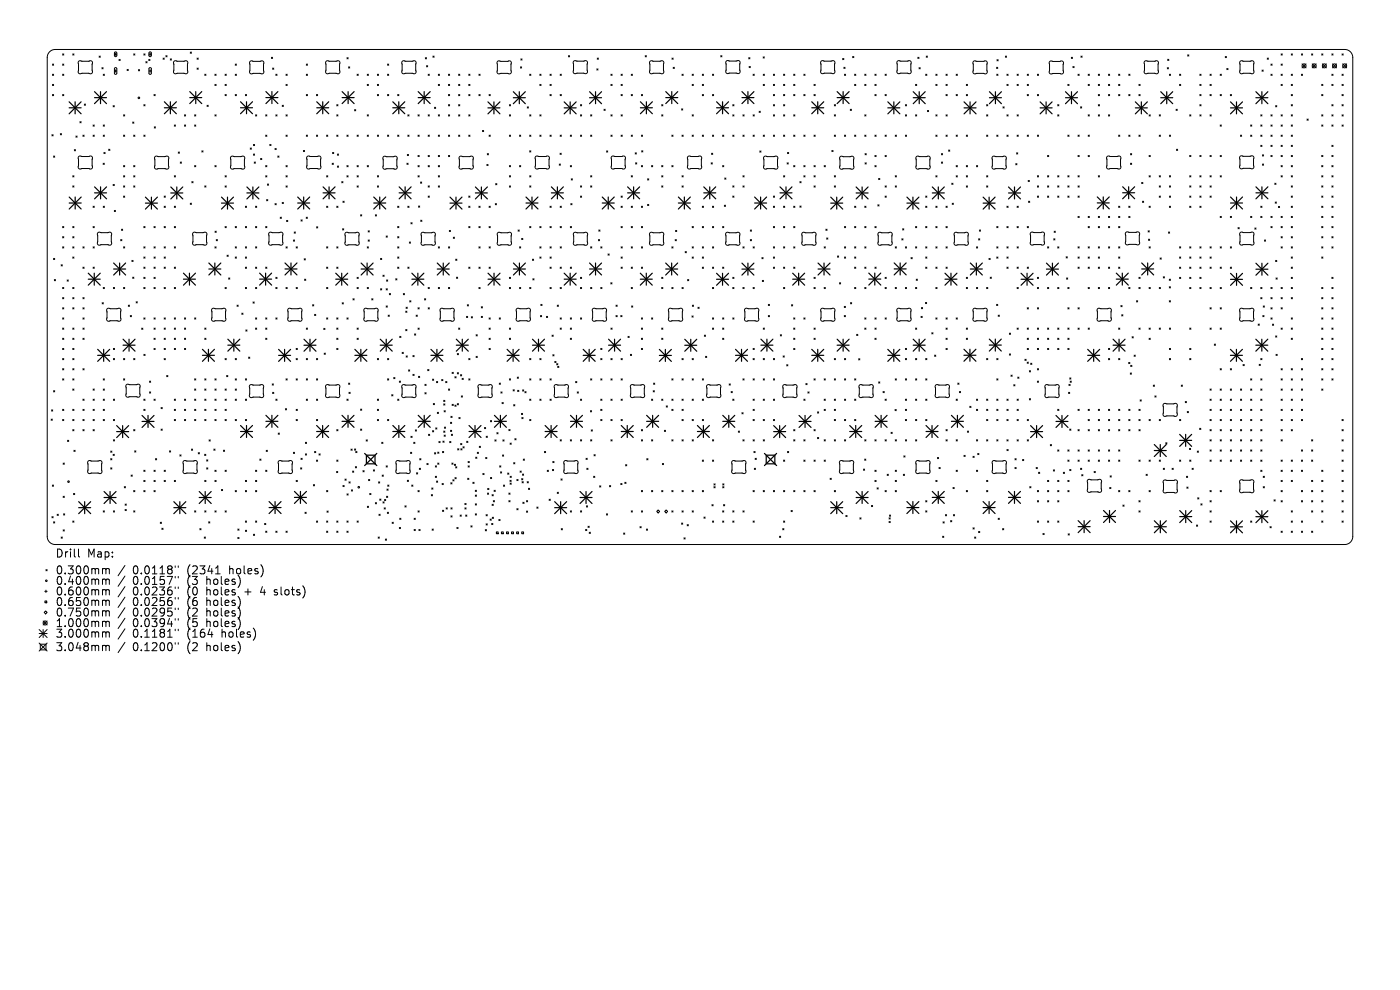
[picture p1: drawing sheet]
<svg xmlns="http://www.w3.org/2000/svg" width="297mm" height="210mm" viewBox="0 0 297 210" stroke-linecap="round" stroke-linejoin="round" font-family="sans-serif">
<defs><g id="words">
<g font-size="2.4">
<text x="11.7" y="118.5">Drill</text>
<text x="18.5" y="118.5">Map:</text>
<text x="11.7" y="122.1">0.300mm</text>
<text x="11.7" y="124.3">0.400mm</text>
<text x="28.2" y="122.1">0.0118&quot;</text>
<text x="28.2" y="124.3">0.0157&quot;</text>
<text x="39.8" y="122.1">(2341</text>
<text x="39.8" y="124.3">(3</text>
<text x="44" y="124.3">holes)</text>
<text x="48.9" y="122.1">holes)</text>
<text x="11.7" y="126.5">0.600mm</text>
<text x="11.7" y="128.8">0.650mm</text>
<text x="11.7" y="131">0.750mm</text>
<text x="28.2" y="126.5">0.0236&quot;</text>
<text x="28.2" y="128.8">0.0256&quot;</text>
<text x="28.2" y="131">0.0295&quot;</text>
<text x="39.8" y="126.5">(0</text>
<text x="39.8" y="128.8">(6</text>
<text x="39.8" y="131">(2</text>
<text x="44" y="126.5">holes</text>
<text x="44" y="128.8">holes)</text>
<text x="44" y="131">holes)</text>
<text x="52.3" y="126.5">+</text>
<text x="55.8" y="126.5">4</text>
<text x="58.9" y="126.5">slots)</text>
<text x="11.7" y="133.3">1.000mm</text>
<text x="11.7" y="135.5">3.000mm</text>
<text x="28.2" y="133.3">0.0394&quot;</text>
<text x="28.2" y="135.5">0.1181&quot;</text>
<text x="39.8" y="133.3">(5</text>
<text x="39.8" y="135.5">(164</text>
<text x="44" y="133.3">holes)</text>
<text x="47.3" y="135.5">holes)</text>
<text x="11.7" y="138.4">3.048mm</text>
<text x="28.2" y="138.4">0.1200&quot;</text>
<text x="39.8" y="138.4">(2</text>
<text x="44" y="138.4">holes)</text>
</g>
</g></defs>
<g fill="none" stroke="#000" stroke-width=".21">
<path d="M10.5 11l.6-.4 .6-.1h273.6a1.7 1.7 0 0 1 1.7 1.7v101.6a1.7 1.7 0 0 1-1.7 1.7h-273.6a1.7 1.7 0 0 1-1.7-1.7v-101.6l.1-.6zM11.1 13.6l.3 .2M11.1 15.7l.3 .3M11.1 17.9l.3 .2M11.4 13.6l-.3 .2M11.4 15.7l-.3 .3M11.4 17.9l-.3 .2M13.3 15.7l.2 .3M13.3 11.4l.2 .3M13.3 13.6l.2 .2M13.5 11.4l-.2 .3M13.5 13.6l-.2 .2"/>
<path d="M13.5 15.7l-.2 .3M15.4 11.4l.3 .3M15.7 11.4l-.3 .3M16.7 13l.3-.1 2.5 .1 .1 .3-.1 2.2-.3 .2-2.5-.1-.1-.4v-1.9zM21 11.9l.3 .2M21.3 11.9l-.3 .2M21.6 14.4l.3 .2M21.9 14.4l-.3 .2M21.9 15.7l.3 .3M22.2 15.7l-.3 .3M24.3 11.5h.5M24.3 15.1h.5"/>
<path d="M24.3 11.1l.3-.1 .2 .2v.6l-.2 .2-.3-.2zM24.3 14.4h.3l.2 .1v1.1l-.2 .2-.3-.2zM24.5 11.3v.5M24.5 14.8v.5M25.2 12.6l.3 .2M25.5 12.6l-.3 .2M27 14.7l.2 .3M27.2 14.7l-.2 .3M28.4 11.4l.2 .3M28.6 11.4l-.2 .3M29.4 14.8l.2 .2M29.6 14.8l-.2 .2"/>
<path d="M30.5 11.4l.3 .3M30.8 11.4l-.3 .3M30.9 13.1l.3 .2M31.2 13.1l-.3 .2M31.6 12.6l.2 .2M31.6 11.5h.5M31.6 15.1h.5M31.7 11.1l.2-.1 .2 .2v.6l-.2 .2-.3-.2zM31.7 14.4h.2l.2 .1v1.1l-.2 .2-.3-.2zM31.8 12.6l-.2 .2M31.9 11.3v.5M31.9 14.8v.5"/>
<path d="M34.6 12.3l.2 .3M34.8 12.3l-.2 .3M35.2 11.8l.2 .3M35.4 11.8l-.2 .3M36.1 12.5l.3 .2M36.4 12.5l-.3 .2M36.9 13l.3-.1 2.5 .1 .2 .3-.1 2.2-.4 .2-2.5-.1-.1-.4v-1.9zM40.4 11l.2 .3M40.6 11l-.2 .3M41.8 12.3l.3 .3M41.8 14.4l.3 .3M42.1 12.3l-.3 .3"/>
<path d="M42.1 14.4l-.3 .3M43.4 15.7l.3 .3M43.7 15.7l-.3 .3M45.6 17.9l.2 .2M45.6 15.7l.2 .3M45.8 15.7l-.2 .3M45.8 17.9l-.2 .2M47.7 17.9l.3 .2M47.7 15.7l.3 .3M48 15.7l-.3 .3M48 17.9l-.3 .2M49.9 13.6l.3 .2"/>
<path d="M49.9 15.7l.3 .3M50.2 13.6l-.3 .2M50.2 15.7l-.3 .3M53.1 13l.3-.1 2.4 .1 .2 .3-.1 2.2-.3 .2-2.5-.1-.2-.4v-1.9zM57.6 12.1l.2 .3M57.8 12.1l-.2 .3M57.8 14.4l.3 .3M58.1 14.4l-.3 .3M58.5 15.7l.3 .3M58.8 15.7l-.3 .3M60.7 17.9l.2 .2M60.7 15.7l.2 .3"/>
<path d="M60.9 15.7l-.2 .3M60.9 17.9l-.2 .2M65 13.6l.2 .2M65 15.7l.2 .3M65.2 13.6l-.2 .2M65.2 15.7l-.2 .3M69.2 13l.3-.1 2.5 .1 .1 .3-.1 2.2-.3 .2-2.5-.1-.1-.4v-1.9zM73.6 12.2l.3 .3M73.9 12.2l-.3 .3M73.9 14.2l.3 .2M74.2 14.2l-.3 .2M75.8 15.7l.2 .3"/>
<path d="M76 15.7l-.2 .3M77.9 17.9l.3 .2M77.9 15.7l.3 .3M78.2 15.7l-.3 .3M78.2 17.9l-.3 .2M80.1 17.9l.2 .2M80.1 15.7l.2 .3M80.3 15.7l-.2 .3M80.3 17.9l-.2 .2M82.2 13.6l.3 .2M82.2 15.7l.3 .3M82.5 13.6l-.3 .2"/>
<path d="M82.5 15.7l-.3 .3M85.4 13l.3-.1 2.4 .1 .2 .3-.1 2.2-.3 .2-2.5-.1-.2-.4v-1.9zM90.2 12.2l.3 .3M90.5 12.2l-.3 .3M90.5 13.9l.2 .3M90.7 13.9l-.2 .3M90.8 15.7l.3 .3M91.1 15.7l-.3 .3M91.8 11.9l.3 .2M92.1 11.9l-.3 .2M93 17.9l.2 .2M93 15.7l.2 .3"/>
<path d="M93.2 15.7l-.2 .3M93.2 17.9l-.2 .2M95.1 17.9l.3 .2M95.1 15.7l.3 .3M95.4 15.7l-.3 .3M95.4 17.9l-.3 .2M97.3 17.9l.2 .2M97.3 15.7l.2 .3M97.5 17.9l-.2 .2M97.5 15.7l-.2 .3M99.4 17.9l.3 .2M99.4 15.7l.3 .3"/>
<path d="M99.7 17.9l-.3 .2M99.7 15.7l-.3 .3M101.6 15.7l.3 .3M101.9 15.7l-.3 .3M105.6 13l.3-.1 2.4 .1 .2 .3-.1 2.2-.3 .2-2.5-.1-.2-.4v-1.9zM110.4 14.2l.3 .2M110.5 12.5l.3 .2M110.7 14.2l-.3 .2M110.8 12.5l-.3 .2M112.4 15.7l.2 .3M112.6 15.7l-.2 .3M114.5 17.9l.3 .2"/>
<path d="M114.5 15.7l.3 .3M114.8 15.7l-.3 .3M114.8 17.9l-.3 .2M116.7 17.9l.2 .2M116.7 15.7l.2 .3M116.9 15.7l-.2 .3M116.9 17.9l-.2 .2M118.8 15.7l.3 .3M119.1 15.7l-.3 .3M120.6 11.8l.2 .3M120.8 11.8l-.2 .3M121.7 13l.3-.1 2.5 .1 .1 .3-.1 2.2-.3 .1-2.5-.1-.1-.3v-2z"/>
<path d="M126.6 14.6l.3 .3M126.7 12.3l.2 .3M126.9 14.6l-.3 .3M126.9 12.3l-.2 .3M129.6 15.7l.3 .3M129.6 17.9l.3 .2M129.9 17.9l-.3 .2M129.9 15.7l-.3 .3M131.8 17.9l.2 .2M131.8 15.7l.2 .3M132 15.7l-.2 .3M132 17.9l-.2 .2"/>
<path d="M133.9 15.7l.3 .3M134.2 15.7l-.3 .3M136.9 11.8l.2 .3M137.1 11.8l-.2 .3M137.9 13l.3-.1 2.5 .1 .1 .3-.1 2.2-.3 .2-2.5-.1-.1-.4v-1.9zM142.6 12.3l.2 .3M142.8 12.3l-.2 .3M142.8 14.3l.3 .2M143.1 14.3l-.3 .2M144.7 15.7l.2 .3M144.9 15.7l-.2 .3M146.8 17.9l.3 .2"/>
<path d="M146.8 15.7l.3 .3M147.1 15.7l-.3 .3M147.1 17.9l-.3 .2M149 17.9l.2 .2M149 15.7l.2 .3M149.2 15.7l-.2 .3M149.2 17.9l-.2 .2M151.1 15.7l.3 .3M151.4 15.7l-.3 .3M152.9 11.8l.3 .3M153.2 11.8l-.3 .3M154.1 13l.3-.2 2.5 .1 .1 .4-.1 2.2-.3 .1-2.5-.1-.1-.3v-2z"/>
<path d="M158.8 12.2l.3 .3M158.9 14.1l.3 .3M159.1 12.2l-.3 .3M159.2 14.1l-.3 .3M159.8 15.7l.2 .3M160 15.7l-.2 .3M161.9 12.1l.2 .2M161.9 17.9l.3 .2M161.9 15.7l.3 .3M162.1 12.1l-.2 .2M162.2 15.7l-.3 .3M162.2 17.9l-.3 .2"/>
<path d="M164.1 15.7l.2 .3M164.1 17.9l.2 .2M164.3 15.7l-.2 .3M164.3 17.9l-.2 .2M166.2 17.9l.3 .2M166.2 15.7l.3 .3M166.5 15.7l-.3 .3M166.5 17.9l-.3 .2M168.4 17.9l.2 .2M168.4 15.7l.2 .3M168.6 17.9l-.2 .2M168.6 15.7l-.2 .3"/>
<path d="M170.5 15.7l.3 .3M170.8 15.7l-.3 .3M172.7 17.9l.2 .2M172.9 17.9l-.2 .2M174.2 13l.3-.1 2.5 .1 .1 .3-.1 2.2-.3 .1-2.5-.1-.1-.3v-2zM178.8 12.4l.2 .3M179 12.4l-.2 .3M179 14.3l.3 .2M179.1 15.7l.3 .3M179.3 14.3l-.3 .2M179.4 15.7l-.3 .3M180.9 12l.2 .2"/>
<path d="M181.1 12l-.2 .2M181.3 17.9l.3 .2M181.3 15.7l.3 .3M181.6 17.9l-.3 .2M181.6 15.7l-.3 .3M183.5 17.9l.2 .2M183.5 15.7l.2 .3M183.7 15.7l-.2 .3M183.7 17.9l-.2 .2M185.6 17.9l.3 .2M185.6 15.7l.3 .3M185.9 15.7l-.3 .3"/>
<path d="M185.9 17.9l-.3 .2M187.8 15.7l.2 .3M188 15.7l-.2 .3M190.4 13l.3-.1 2.5 .1 .1 .3-.1 2.2-.3 .1-2.5-.1-.1-.3v-2zM194.2 17.9l.3 .2M194.5 17.9l-.3 .2M194.7 12.1l.3 .3M195 12.1l-.3 .3M195 14.4l.2 .2M195.2 14.4l-.2 .2M196.4 15.7l.2 .3M196.5 11.9l.2 .2"/>
<path d="M196.6 15.7l-.2 .3M196.7 11.9l-.2 .2M198.5 17.9l.3 .2M198.5 15.7l.3 .3M198.8 17.9l-.3 .2M198.8 15.7l-.3 .3M200.7 17.9l.2 .2M200.7 15.7l.2 .3M200.9 15.7l-.2 .3M200.9 17.9l-.2 .2M202.8 15.7l.3 .3M203.1 15.7l-.3 .3"/>
<path d="M205 17.9l.3 .2M205.3 17.9l-.3 .2M206.5 13l.3-.1 2.5 .1 .1 .3-.1 2.2-.3 .2-2.5-.1-.1-.4v-1.9zM211.4 14.3l.3 .2M211.5 15.7l.2 .3M211.5 12.7l.3 .2M211.7 14.3l-.3 .2M211.7 15.7l-.2 .3M211.8 12.7l-.3 .2M213.3 11.9l.2 .2M213.5 11.9l-.2 .2M213.6 17.9l.3 .2"/>
<path d="M213.6 15.7l.3 .3M213.9 15.7l-.3 .3M213.9 17.9l-.3 .2M215.8 17.9l.2 .2M215.8 15.7l.2 .3M216 17.9l-.2 .2M216 15.7l-.2 .3M217.9 15.7l.3 .3M217.9 17.9l.3 .2M218.2 17.9l-.3 .2M218.2 15.7l-.3 .3M220.1 15.7l.2 .3"/>
<path d="M220.3 15.7l-.2 .3M222.7 13l.3-.1 2.5 .1 .1 .4-.1 2.2-.3 .1-2.5-.1-.1-.3v-2zM226.5 17.9l.3 .2M226.8 17.9l-.3 .2M227.3 12.1l.2 .3M227.5 12.1l-.2 .3M227.6 14.1l.3 .3M227.9 14.1l-.3 .3M228.7 15.7l.2 .3M228.9 15.7l-.2 .3M229.3 11.9l.3 .2M229.6 11.9l-.3 .2"/>
<path d="M230.8 17.9l.3 .2M230.8 15.7l.3 .3M231.1 17.9l-.3 .2M231.1 15.7l-.3 .3M233 17.9l.3 .2M233 15.7l.3 .3M233.3 17.9l-.3 .2M233.3 15.7l-.3 .3M235.2 17.9l.2 .2M235.2 15.7l.2 .3M235.4 15.7l-.2 .3M235.4 17.9l-.2 .2"/>
<path d="M237.3 17.9l.3 .2M237.3 15.7l.3 .3M237.6 17.9l-.3 .2M237.6 15.7l-.3 .3M239.5 15.7l.2 .3M239.7 15.7l-.2 .3M241.6 17.9l.3 .2M241.9 17.9l-.3 .2M242.8 13l.3-.1 2.5 .1 .2 .3-.1 2.2-.4 .2-2.4-.1-.2-.4v-1.9zM247.6 14.4l.3 .2M247.7 12.6l.3 .2M247.9 14.4l-.3 .2"/>
<path d="M248 12.6l-.3 .2M248.1 15.7l.2 .3M248.3 15.7l-.2 .3M250.2 17.9l.3 .2M250.2 15.7l.3 .3M250.5 15.7l-.3 .3M250.5 17.9l-.3 .2M252 11.6l.2 .3M252.2 11.6l-.2 .3M254.5 15.7l.3 .3M254.5 17.9l.3 .2M254.8 17.9l-.3 .2"/>
<path d="M254.8 15.7l-.3 .3M256.7 17.9l.3 .2M256.7 15.7l.3 .3M257 15.7l-.3 .3M257 17.9l-.3 .2M258.9 15.7l.2 .3M259.1 15.7l-.2 .3M259.9 12l.3 .2M260.2 12l-.3 .2M260.3 14.5l.2 .3M260.5 14.5l-.2 .3M263.1 13l.3-.1 2.5 .1 .1 .3-.1 2.2-.3 .2-2.5-.1-.1-.3v-2z"/>
<path d="M267.7 14.9l.3 .2M268 14.9l-.3 .2M268.8 12.3l.3 .3M269.1 12.3l-.3 .3M269.6 13.6l.3 .2M269.6 15.7l.3 .3M269.9 13.6l-.3 .2M269.9 15.7l-.3 .3M271.8 15.7l.2 .3M271.8 11.4l.2 .3M271.8 13.6l.2 .2M271.8 17.9l.2 .2"/>
<path d="M272 15.7l-.2 .3M272 11.4l-.2 .3M272 17.9l-.2 .2M272 13.6l-.2 .2M273.9 17.9l.3 .2M273.9 15.7l.3 .3M273.9 11.4l.3 .3M274.2 15.7l-.3 .3M274.2 17.9l-.3 .2M274.2 11.4l-.3 .3M276.1 15.7l.2 .3M276.1 11.4l.2 .3"/>
<path d="M276.2 13.5l.9 .9M276.3 11.4l-.2 .3M276.3 15.7l-.2 .3M277.1 13.5l-.9 .9M278.2 11.4l.3 .3M278.4 13.5l.8 .9M278.5 11.4l-.3 .3M279.2 13.5l-.8 .9M280.4 17.9l.2 .2M280.4 11.4l.2 .3M280.5 13.5l.9 .9M280.6 17.9l-.2 .2"/>
<path d="M280.6 11.4l-.2 .3M281.4 13.5l-.9 .9M282.5 17.9l.3 .2M282.5 15.7l.3 .3M282.5 11.4l.3 .3M282.7 13.5l.8 .9M282.8 15.7l-.3 .3M282.8 11.4l-.3 .3M282.8 17.9l-.3 .2M283.5 13.5l-.8 .9M284.7 17.9l.3 .2M284.7 15.7l.3 .3"/>
<path d="M284.7 11.4l.3 .3M284.8 13.5l.9 .9M285 17.9l-.3 .2M285 11.4l-.3 .3M285 15.7l-.3 .3M285.7 13.5l-.9 .9M11 28.6l.3 .2M11.1 20l.3 .3M11.3 28.6l-.3 .2M11.4 33.1l.2 .3M11.4 20l-.3 .3M11.6 33.1l-.2 .3"/>
<path d="M12.8 28.3l.3 .3M13.1 28.3l-.3 .3M13.3 20l.2 .3M13.5 20l-.2 .3M15.4 37.3l.3 .2M15.4 39.4l.3 .3M15.7 37.3l-.3 .2M15.7 39.4l-.3 .3M15.8 31.7l.2 .3M16 31.7l-.2 .3M16.1 28.9l.3 .2M16.4 28.9l-.3 .2"/>
<path d="M16.7 33.2l.3-.1 2.5 .1 .1 .3-.1 2.2-.3 .2-2.5-.1-.1-.4v-1.9zM17 25.8l.2 .3M17.2 25.8l-.2 .3M17.6 28.7l.2 .2M17.8 28.7l-.2 .2M17.9 22.1l.2 .2M18.1 22.1l-.2 .2M19.7 26.5l.3 .3M19.7 28.7l.3 .2M20 26.5l-.3 .3M20 28.7l-.3 .2M21.9 34.6l.2 .3"/>
<path d="M21.9 26.5l.3 .3M21.9 28.7l.3 .2M22 32.3l.3 .3M22.1 34.6l-.2 .3M22.2 26.5l-.3 .3M22.2 28.7l-.3 .2M22.3 32.3l-.3 .3M23.1 31.7l.2 .2M23.3 31.7l-.2 .2M24 22.4l.2 .3M24 39.1l.2 .3M24.2 22.4l-.2 .3"/>
<path d="M24.2 39.1l-.2 .3M26.2 35.1l.3 .3M26.2 24.4l.3 .2M26.2 37.3l.3 .2M26.2 28.7l.3 .2M26.2 39.4l.3 .3M26.5 35.1l-.3 .3M26.5 37.3l-.3 .2M26.5 28.7l-.3 .2M26.5 24.4l-.3 .2M26.5 39.4l-.3 .3M28.1 25.9l.3 .2"/>
<path d="M28.4 35.1l.2 .3M28.4 37.3l.2 .2M28.4 28.7l.2 .2M28.4 39.4l.2 .3M28.4 25.9l-.3 .2M28.6 35.1l-.2 .3M28.6 39.4l-.2 .3M28.6 37.3l-.2 .2M28.6 28.7l-.2 .2M30.5 28.7l.3 .2M30.5 22.2l.3 .3M30.8 22.2l-.3 .3"/>
<path d="M30.8 28.7l-.3 .2M32.7 20l.2 .3M32.7 26.9l.3 .3M32.9 33.2l.3-.1 2.5 .1 .1 .3-.1 2.2-.3 .2-2.5-.1-.1-.3v-2zM32.9 20l-.2 .3M33 26.9l-.3 .3M37 37.3l.2 .2M37 26.5l.2 .3M37.2 26.5l-.2 .3M37.2 37.3l-.2 .2M37.8 32.2l.3 .3M38.1 32.2l-.3 .3"/>
<path d="M38.2 34.4l.3 .2M38.5 34.4l-.3 .2M39.1 26.5l.3 .3M39.1 24.4l.3 .2M39.4 24.4l-.3 .2M39.4 26.5l-.3 .3M40.7 38.5l.3 .3M41 38.5l-.3 .3M41.3 35.1l.2 .3M41.3 26.5l.2 .3M41.3 24.4l.2 .2M41.5 35.1l-.2 .3"/>
<path d="M41.5 26.5l-.2 .3M41.5 24.4l-.2 .2M42.8 32l.3 .2M43.1 32l-.3 .2M43.4 39.4l.3 .3M43.7 39.4l-.3 .3M43.9 22.3l.3 .3M44.2 22.3l-.3 .3M45.6 35.1l.2 .3M45.6 24.4l.2 .2M45.8 24.4l-.2 .2M45.8 35.1l-.2 .3"/>
<path d="M47.7 37.3l.3 .2M47.7 20l.3 .3M47.7 39.4l.3 .3M48 37.3l-.3 .2M48 39.4l-.3 .3M48 20l-.3 .3M49 33.2l.3-.1 2.5 .1 .1 .3-.1 2.2-.3 .2-2.5-.1-.1-.3v-2zM49.9 20l.3 .3M50.2 20l-.3 .3M52.1 20l.2 .3M52.3 20l-.2 .3M53.1 31.4l.2 .3"/>
<path d="M53.3 31.4l-.2 .3M53.8 30.6l.2 .3M53.8 32.7l.2 .2M53.9 34.4l.3 .2M54 30.6l-.2 .3M54 32.7l-.2 .2M54.2 34.4l-.3 .2M54.2 24.4l.3 .2M54.5 24.4l-.3 .2M55.3 33.6l.2 .3M55.5 33.6l-.2 .3M56.4 28.7l.2 .2"/>
<path d="M56.4 24.4l.2 .2M56.4 35.1l.2 .3M56.4 37.3l.2 .2M56.6 28.7l-.2 .2M56.6 35.1l-.2 .3M56.6 37.3l-.2 .2M56.6 24.4l-.2 .2M56.7 39l.3 .3M57 39l-.3 .3M57.2 30.6l.3 .3M57.5 30.6l-.3 .3M58.3 31.5l.3 .2"/>
<path d="M58.5 24.4l.3 .2M58.6 31.5l-.3 .2M58.8 24.4l-.3 .2M58.9 33.1l.3 .3M59.2 33.1l-.3 .3M59.9 22.3l.2 .3M60.1 22.3l-.2 .3M60.7 24.4l.2 .2M60.7 28.7l.2 .2M60.7 39.4l.2 .3M60.7 35.1l.2 .3M60.7 37.3l.2 .2"/>
<path d="M60.9 24.4l-.2 .2M60.9 39.4l-.2 .3M60.9 37.3l-.2 .2M60.9 35.1l-.2 .3M60.9 28.7l-.2 .2M64.4 31.9l.2 .3M64.6 31.9l-.2 .3M65 20l.2 .3M65 28.7l.2 .2M65.2 33.2l.3-.1 2.4 .1 .2 .3-.1 2.2-.3 .2-2.5-.1-.2-.4v-1.9zM65.2 20l-.2 .3M65.2 28.7l-.2 .2"/>
<path d="M67.1 20l.3 .3M67.1 28.7l.3 .2M67.4 20l-.3 .3M67.4 28.7l-.3 .2M69.3 37.3l.2 .2M69.3 28.7l.2 .2M69.5 28.7l-.2 .2M69.5 37.3l-.2 .2M70.5 34.6l.2 .3M70.6 32.3l.2 .3M70.7 34.6l-.2 .3M70.8 32.3l-.2 .3"/>
<path d="M71.4 22.2l.3 .3M71.4 24.4l.3 .2M71.4 28.7l.3 .2M71.6 35.2l.2 .3M71.6 32.7l.2 .2M71.7 22.2l-.3 .3M71.7 28.7l-.3 .2M71.7 24.4l-.3 .2M71.8 32.7l-.2 .2M71.8 35.2l-.2 .3M72.5 38.5l.3 .3M72.8 38.5l-.3 .3"/>
<path d="M73.6 28.7l.3 .2M73.6 37.3l.3 .2M73.6 35.1l.3 .3M73.9 28.7l-.3 .2M73.9 35.1l-.3 .3M73.9 37.3l-.3 .2M75.2 23.3l.3 .2M75.5 23.3l-.3 .2M75.8 39.4l.2 .3M75.8 28.7l.2 .2M75.8 37.3l.2 .2M75.8 35.1l.2 .3"/>
<path d="M76 35.1l-.2 .3M76 39.4l-.2 .3M76 28.7l-.2 .2M76 37.3l-.2 .2M77.9 35.1l.3 .3M77.9 24.4l.3 .2M77.9 28.7l.3 .2M78.2 24.4l-.3 .2M78.2 28.7l-.3 .2M78.2 35.1l-.3 .3M80.1 37.3l.2 .2M80.1 20l.2 .3"/>
<path d="M80.1 28.7l.2 .2M80.1 39.4l.2 .3M80.3 20l-.2 .3M80.3 28.7l-.2 .2M80.3 37.3l-.2 .2M80.3 39.4l-.2 .3M81.3 33.3l.3-.2 2.5 .1 .2 .4-.1 2.2-.4 .1-2.4-.1-.2-.3v-2zM82.2 20l.3 .3M82.2 28.7l.3 .2M82.5 20l-.3 .3M82.5 28.7l-.3 .2M84.4 20l.2 .3"/>
<path d="M84.4 28.7l.2 .2M84.6 20l-.2 .3M84.6 28.7l-.2 .2M86.3 34.6l.3 .3M86.4 32.8l.3 .2M86.5 24.4l.3 .2M86.5 28.7l.3 .2M86.6 34.6l-.3 .3M86.7 32.8l-.3 .2M86.8 24.4l-.3 .2M86.8 28.7l-.3 .2M88.7 28.7l.2 .2"/>
<path d="M88.7 35.1l.2 .3M88.7 37.3l.2 .2M88.7 24.4l.2 .2M88.7 33l.2 .2M88.9 28.7l-.2 .2M88.9 33l-.2 .2M88.9 35.1l-.2 .3M88.9 37.3l-.2 .2M88.9 24.4l-.2 .2M89.2 38.6l.3 .3M89.5 38.6l-.3 .3M90.8 28.7l.3 .2"/>
<path d="M90.8 39.4l.3 .3M90.8 24.4l.3 .2M90.8 33l.3 .2M90.8 35.1l.3 .3M91.1 39.4l-.3 .3M91.1 24.4l-.3 .2M91.1 33l-.3 .2M91.1 35.1l-.3 .3M91.1 28.7l-.3 .2M92.2 22.8l.2 .2M92.4 22.8l-.2 .2M93 33l.2 .2"/>
<path d="M93 24.4l.2 .2M93 35.1l.2 .3M93 28.7l.2 .2M93 37.3l.2 .2M93 39.4l.2 .3M93.2 37.3l-.2 .2M93.2 24.4l-.2 .2M93.2 39.4l-.2 .3M93.2 28.7l-.2 .2M93.2 33l-.2 .2M93.2 35.1l-.2 .3M95.1 28.7l.3 .2"/>
<path d="M95.1 20l.3 .3M95.1 22.2l.3 .3M95.1 24.4l.3 .2M95.1 33l.3 .2M95.4 22.2l-.3 .3M95.4 20l-.3 .3M95.4 28.7l-.3 .2M95.4 24.4l-.3 .2M95.4 33l-.3 .2M97.3 28.7l.2 .2M97.3 22.2l.2 .3M97.3 20l.2 .3"/>
<path d="M97.3 24.4l.2 .2M97.5 33.2l.3-.1 2.5 .1 .1 .3-.1 2.2-.3 .2-2.5-.1-.1-.3v-2zM97.5 20l-.2 .3M97.5 24.4l-.2 .2M97.5 28.7l-.2 .2M97.5 22.2l-.2 .3M99.4 24.4l.3 .2M99.4 20l.3 .3M99.4 28.7l.3 .2M99.7 24.4l-.3 .2M99.7 20l-.3 .3M99.7 28.7l-.3 .2"/>
<path d="M101.6 20l.3 .3M101.9 20l-.3 .3M102.4 27.7l.2 .2M102.6 27.7l-.2 .2M103.3 34.9l.2 .2M103.4 32.6l.2 .2M103.5 34.9l-.2 .2M103.6 32.6l-.2 .2M103.8 28.7l.2 .2M103.8 20l.2 .3M104 28.7l-.2 .2M104 20l-.2 .3"/>
<path d="M105.2 38.9l.2 .3M105.4 38.9l-.2 .3M108.1 28.7l.2 .2M108.1 35.1l.2 .3M108.1 37.3l.2 .2M108.1 24.4l.2 .2M108.1 22.2l.2 .3M108.1 39.4l.2 .3M108.3 22.2l-.2 .3M108.3 24.4l-.2 .2M108.3 37.3l-.2 .2M108.3 39.4l-.2 .3"/>
<path d="M108.3 28.7l-.2 .2M108.3 35.1l-.2 .3M110.2 28.7l.3 .2M110.2 35.1l.3 .3M110.5 28.7l-.3 .2M110.5 35.1l-.3 .3M111.9 22.7l.2 .2M112.1 22.7l-.2 .2M112.4 32l.2 .2M112.4 39.4l.2 .3M112.4 37.3l.2 .2M112.4 24.4l.2 .2"/>
<path d="M112.4 28.7l.2 .2M112.6 32l-.2 .2M112.6 28.7l-.2 .2M112.6 37.3l-.2 .2M112.6 24.4l-.2 .2M112.6 39.4l-.2 .3M113.6 33.2l.3-.1 2.5 .1 .2 .3-.1 2.2-.4 .2-2.4-.1-.2-.4v-1.9zM114.5 28.7l.3 .2M114.5 24.4l.3 .2M114.8 24.4l-.3 .2M114.8 28.7l-.3 .2M116.7 20l.2 .3"/>
<path d="M116.7 28.7l.2 .2M116.9 28.7l-.2 .2M116.9 20l-.2 .3M118.6 34.8l.3 .2M118.8 32.5l.3 .3M118.8 20l.3 .3M118.8 28.7l.3 .2M118.9 34.8l-.3 .2M119.1 32.5l-.3 .3M119.1 20l-.3 .3M119.1 28.7l-.3 .2M121 35.1l.2 .3"/>
<path d="M121 28.7l.2 .2M121.2 37.9l.2 .3M121.2 35.1l-.2 .3M121.2 28.7l-.2 .2M121.4 37.9l-.2 .3M123.1 39.4l.3 .3M123.1 22.2l.3 .3M123.1 24.4l.3 .2M123.1 28.7l.3 .2M123.4 22.2l-.3 .3M123.4 24.4l-.3 .2M123.4 39.4l-.3 .3"/>
<path d="M123.4 28.7l-.3 .2M125.3 39.4l.3 .3M125.3 24.4l.3 .2M125.3 28.7l.3 .2M125.3 37.3l.3 .2M125.6 28.7l-.3 .2M125.6 37.3l-.3 .2M125.6 39.4l-.3 .3M125.6 24.4l-.3 .2M128.1 23.2l.3 .2M128.4 23.2l-.3 .2M128.7 32l.2 .3"/>
<path d="M128.9 32l-.2 .3M129.6 28.7l.3 .2M129.6 24.4l.3 .2M129.8 33.2l.3-.1 2.4 .1 .2 .3-.1 2.2-.3 .2-2.5-.1-.2-.4v-1.9zM129.9 24.4l-.3 .2M129.9 28.7l-.3 .2M131.8 20l.2 .3M131.8 24.4l.2 .2M131.8 28.7l.2 .2M132 24.4l-.2 .2M132 20l-.2 .3M132 28.7l-.2 .2"/>
<path d="M133.9 37.3l.3 .2M133.9 20l.3 .3M133.9 28.7l.3 .2M134.2 20l-.3 .3M134.2 28.7l-.3 .2M134.2 37.3l-.3 .2M134.8 32.4l.2 .3M134.8 34.5l.3 .3M135 32.4l-.2 .3M135.1 34.5l-.3 .3M136.1 35.1l.2 .3M136.1 20l.2 .3"/>
<path d="M136.1 28.7l.2 .2M136.1 32l.3 .2M136.3 20l-.2 .3M136.3 28.7l-.2 .2M136.3 35.1l-.2 .3M136.4 32l-.3 .2M137.4 37.9l.2 .3M137.6 37.9l-.2 .3M138.2 35.1l.3 .3M138.5 35.1l-.3 .3M140.4 35.1l.2 .3M140.4 24.4l.2 .2"/>
<path d="M140.4 37.3l.2 .2M140.4 22.2l.2 .3M140.4 39.4l.2 .3M140.6 22.2l-.2 .3M140.6 24.4l-.2 .2M140.6 37.3l-.2 .2M140.6 39.4l-.2 .3M140.6 35.1l-.2 .3M142.5 28.7l.3 .2M142.5 35.1l.3 .3M142.8 28.7l-.3 .2M142.8 35.1l-.3 .3"/>
<path d="M144.6 23.1l.2 .2M144.7 39.4l.2 .3M144.7 28.7l.2 .2M144.7 37.3l.2 .2M144.8 23.1l-.2 .2M144.9 28.7l-.2 .2M144.9 39.4l-.2 .3M144.9 37.3l-.2 .2M145.9 33.2l.3-.1 2.5 .1 .2 .3-.1 2.2-.4 .2-2.4-.1-.2-.4v-1.9zM146.8 28.7l.3 .2M146.8 24.4l.3 .2M147.1 24.4l-.3 .2"/>
<path d="M147.1 28.7l-.3 .2M149 20l.2 .3M149 28.7l.2 .2M149.2 20l-.2 .3M149.2 28.7l-.2 .2M150.9 34.5l.2 .3M150.9 32.5l.3 .3M151.1 34.5l-.2 .3M151.1 20l.3 .3M151.1 28.7l.3 .2M151.2 32.5l-.3 .3M151.4 20l-.3 .3"/>
<path d="M151.4 28.7l-.3 .2M153.3 35.1l.3 .3M153.3 28.7l.3 .2M153.6 35.1l-.3 .3M153.6 28.7l-.3 .2M153.7 37.8l.3 .2M154 37.8l-.3 .2M155.5 22.2l.2 .3M155.5 39.4l.2 .3M155.5 24.4l.2 .2M155.5 28.7l.2 .2M155.7 22.2l-.2 .3"/>
<path d="M155.7 24.4l-.2 .2M155.7 28.7l-.2 .2M155.7 39.4l-.2 .3M157.6 39.4l.3 .3M157.6 28.7l.3 .2M157.6 24.4l.3 .2M157.6 37.3l.3 .2M157.9 28.7l-.3 .2M157.9 37.3l-.3 .2M157.9 39.4l-.3 .3M157.9 24.4l-.3 .2M159.8 24.4l.2 .2"/>
<path d="M159.8 28.7l.2 .2M160 28.7l-.2 .2M160 24.4l-.2 .2M161 23.6l.3 .3M161.2 32l.2 .3M161.3 23.6l-.3 .3M161.4 32l-.2 .3M161.9 28.7l.3 .2M162.1 33.2l.3-.1 2.5 .1 .1 .3-.1 2.2-.3 .2-2.5-.1-.1-.3v-2zM162.2 28.7l-.3 .2M164.1 28.7l.2 .2M164.1 20l.2 .3"/>
<path d="M164.1 22.2l.2 .3M164.1 24.4l.2 .2M164.3 22.2l-.2 .3M164.3 28.7l-.2 .2M164.3 24.4l-.2 .2M164.3 20l-.2 .3M166.2 22.2l.3 .3M166.2 20l.3 .3M166.2 24.4l.3 .2M166.2 28.7l.3 .2M166.2 37.3l.3 .2M166.5 20l-.3 .3"/>
<path d="M166.5 28.7l-.3 .2M166.5 22.2l-.3 .3M166.5 37.3l-.3 .2M166.5 24.4l-.3 .2M167 34.5l.2 .3M167.1 32.3l.2 .3M167.2 34.5l-.2 .3M167.3 32.3l-.2 .3M168.4 35.1l.2 .3M168.4 24.4l.2 .2M168.4 20l.2 .3M168.4 28.7l.2 .2"/>
<path d="M168.6 24.4l-.2 .2M168.6 20l-.2 .3M168.6 28.7l-.2 .2M168.6 35.1l-.2 .3M169.7 38.5l.2 .3M169.9 38.5l-.2 .3M170.5 37.3l.3 .2M170.5 28.7l.3 .2M170.5 20l.3 .3M170.5 35.1l.3 .3M170.8 28.7l-.3 .2M170.8 37.3l-.3 .2"/>
<path d="M170.8 35.1l-.3 .3M170.8 20l-.3 .3M172.7 39.4l.2 .3M172.7 35.1l.2 .3M172.7 37.3l.2 .2M172.7 20l.2 .3M172.7 28.7l.2 .2M172.9 20l-.2 .3M172.9 28.7l-.2 .2M172.9 39.4l-.2 .3M172.9 35.1l-.2 .3M172.9 37.3l-.2 .2"/>
<path d="M174.8 35.1l.3 .3M175.1 35.1l-.3 .3M176.5 31.9l.2 .3M176.7 31.9l-.2 .3M177 28.7l.2 .2M177 37.3l.2 .2M177 39.4l.2 .3M177 22.2l.2 .3M177 24.4l.2 .2M177.2 22.2l-.2 .3M177.2 24.4l-.2 .2M177.2 39.4l-.2 .3"/>
<path d="M177.2 28.7l-.2 .2M177.2 37.3l-.2 .2M178.2 33.3l.3-.2 2.5 .1 .2 .4-.1 2.2-.4 .1-2.4-.1-.2-.3v-2zM179.1 28.7l.3 .2M179.4 28.7l-.3 .2M180.4 23.2l.2 .2M180.6 23.2l-.2 .2M181.3 28.7l.3 .2M181.6 28.7l-.3 .2M183.5 28.7l.2 .2M183.5 24.4l.2 .2M183.5 32.6l.3 .2"/>
<path d="M183.5 34.5l.3 .3M183.7 28.7l-.2 .2M183.7 24.4l-.2 .2M183.8 32.6l-.3 .2M183.8 34.5l-.3 .3M185.6 33l.3 .2M185.6 35.1l.3 .3M185.6 20l.3 .3M185.6 28.7l.3 .2M185.9 33l-.3 .2M185.9 20l-.3 .3M185.9 35.1l-.3 .3"/>
<path d="M185.9 28.7l-.3 .2M186.4 37.8l.3 .3M186.7 37.8l-.3 .3M187.8 33l.2 .2M187.8 20l.2 .3M187.8 28.7l.2 .2M187.8 39.4l.2 .3M188 28.7l-.2 .2M188 33l-.2 .2M188 39.4l-.2 .3M188 20l-.2 .3M189.9 37.3l.3 .2"/>
<path d="M189.9 39.4l.3 .3M189.9 28.7l.3 .2M190.2 28.7l-.3 .2M190.2 37.3l-.3 .2M190.2 39.4l-.3 .3M192.1 28.7l.2 .2M192.1 24.4l.2 .2M192.1 22.2l.2 .3M192.3 24.4l-.2 .2M192.3 28.7l-.2 .2M192.3 22.2l-.2 .3M194.2 24.4l.3 .2"/>
<path d="M194.4 33.2l.3-.1 2.5 .1 .1 .3-.1 2.2-.3 .2-2.5-.1-.1-.3v-2zM194.5 24.4l-.3 .2M196.7 23.4l.3 .3M197 23.4l-.3 .3M198.5 28.7l.3 .2M198.5 37.3l.3 .2M198.5 24.4l.3 .2M198.8 28.7l-.3 .2M198.8 37.3l-.3 .2M198.8 24.4l-.3 .2M199.7 32.6l.3 .2M199.7 34.4l.3 .2"/>
<path d="M200 32.6l-.3 .2M200 34.4l-.3 .2M200.7 24.4l.2 .2M200.7 20l.2 .3M200.7 28.7l.2 .2M200.9 20l-.2 .3M200.9 24.4l-.2 .2M200.9 28.7l-.2 .2M201.2 31.8l.3 .3M201.5 31.8l-.3 .3M201.9 38.9l.3 .2M202.2 38.9l-.3 .2"/>
<path d="M202.8 35.1l.3 .3M202.8 20l.3 .3M202.8 28.7l.3 .2M202.8 37.3l.3 .2M203.1 28.7l-.3 .2M203.1 37.3l-.3 .2M203.1 35.1l-.3 .3M203.1 20l-.3 .3M205 37.3l.3 .2M205 28.7l.3 .2M205 20l.3 .3M205 39.4l.3 .3"/>
<path d="M205 35.1l.3 .3M205.3 37.3l-.3 .2M205.3 35.1l-.3 .3M205.3 20l-.3 .3M205.3 28.7l-.3 .2M205.3 39.4l-.3 .3M207.2 35.1l.2 .3M207.4 35.1l-.2 .3M209.3 28.7l.3 .2M209.3 37.3l.3 .2M209.3 22.2l.3 .3M209.3 39.4l.3 .3"/>
<path d="M209.3 24.4l.3 .2M209.6 22.2l-.3 .3M209.6 37.3l-.3 .2M209.6 24.4l-.3 .2M209.6 39.4l-.3 .3M209.6 28.7l-.3 .2M210.6 33.2l.3-.1 2.4 .1 .2 .3-.1 2.2-.3 .2-2.5-.1-.2-.3v-2zM211.5 28.7l.2 .2M211.7 28.7l-.2 .2M212.8 22.7l.2 .2M213 22.7l-.2 .2M213.6 28.7l.3 .2"/>
<path d="M213.6 24.4l.3 .2M213.9 28.7l-.3 .2M213.9 24.4l-.3 .2M215.5 34.7l.2 .3M215.7 32.4l.2 .3M215.7 34.7l-.2 .3M215.8 28.7l.2 .2M215.8 24.4l.2 .2M215.9 32.4l-.2 .3M216 24.4l-.2 .2M216 28.7l-.2 .2M217.9 20l.3 .3"/>
<path d="M217.9 28.7l.3 .2M218.1 38.3l.3 .2M218.2 20l-.3 .3M218.2 28.7l-.3 .2M218.4 38.3l-.3 .2M220.1 39.4l.2 .3M220.1 20l.2 .3M220.1 28.7l.2 .2M220.1 37.3l.2 .2M220.3 20l-.2 .3M220.3 28.7l-.2 .2M220.3 37.3l-.2 .2"/>
<path d="M220.3 39.4l-.2 .3M222.2 37.3l.3 .2M222.2 33l.3 .2M222.2 39.4l.3 .3M222.5 33l-.3 .2M222.5 37.3l-.3 .2M222.5 39.4l-.3 .3M224.4 37.3l.2 .2M224.4 39.4l.2 .3M224.4 22.2l.2 .3M224.4 24.4l.2 .2M224.6 24.4l-.2 .2"/>
<path d="M224.6 39.4l-.2 .3M224.6 37.3l-.2 .2M224.6 22.2l-.2 .3M226.5 39.4l.3 .3M226.5 28.7l.3 .2M226.5 37.3l.3 .2M226.8 28.7l-.3 .2M226.8 37.3l-.3 .2M226.8 39.4l-.3 .3M228.7 33l.2 .2M228.7 28.7l.2 .2M228.7 37.3l.2 .2"/>
<path d="M228.7 39.4l.2 .3M228.9 37.3l-.2 .2M228.9 28.7l-.2 .2M228.9 39.4l-.2 .3M228.9 33l-.2 .2M229.2 22.7l.3 .2M229.5 22.7l-.3 .2M230.8 28.7l.3 .2M230.8 33l.3 .2M230.8 24.4l.3 .2M231.1 24.4l-.3 .2M231.1 33l-.3 .2"/>
<path d="M231.1 28.7l-.3 .2M233 24.4l.3 .2M233 20l.3 .3M233 22.2l.3 .3M233 37.3l.3 .2M233.3 22.2l-.3 .3M233.3 37.3l-.3 .2M233.3 24.4l-.3 .2M233.3 20l-.3 .3M234.9 33.2l.3-.1 2.5 .1 .1 .3-.1 2.2-.3 .2-2.5-.1-.2-.4v-1.9zM235.2 20l.2 .3M235.2 24.4l.2 .2"/>
<path d="M235.4 20l-.2 .3M235.4 24.4l-.2 .2M237.3 28.7l.3 .2M237.3 20l.3 .3M237.6 28.7l-.3 .2M237.6 20l-.3 .3M239.5 20l.2 .3M239.5 28.7l.2 .2M239.7 20l-.2 .3M239.7 28.7l-.2 .2M239.8 32.6l.3 .2M239.8 34.6l.3 .3"/>
<path d="M240.1 32.6l-.3 .2M240.1 34.6l-.3 .3M241.6 28.7l.3 .2M241.6 20l.3 .3M241.9 20l-.3 .3M241.9 28.7l-.3 .2M242.2 38.7l.3 .2M242.5 38.7l-.3 .2M243.8 37.3l.2 .2M243.8 33l.2 .2M243.8 24.4l.2 .2M244 37.3l-.2 .2"/>
<path d="M244 24.4l-.2 .2M244 33l-.2 .2M245.9 39.4l.3 .3M245.9 28.7l.3 .2M245.9 24.4l.3 .2M245.9 37.3l.3 .2M246.2 28.7l-.3 .2M246.2 37.3l-.3 .2M246.2 24.4l-.3 .2M246.2 39.4l-.3 .3M248.1 37.3l.2 .2M248.1 28.7l.2 .2"/>
<path d="M248.1 39.4l.2 .3M248.3 39.4l-.2 .3M248.3 28.7l-.2 .2M248.3 37.3l-.2 .2M249.5 23.2l.3 .2M249.6 31.7l.2 .2M249.8 23.2l-.3 .2M249.8 31.7l-.2 .2M252.4 37.3l.2 .2M252.4 39.4l.2 .3M252.4 33l.2 .2M252.4 24.4l.2 .2"/>
<path d="M252.6 37.3l-.2 .2M252.6 24.4l-.2 .2M252.6 39.4l-.2 .3M252.6 33l-.2 .2M254.5 33l.3 .2M254.5 22.2l.3 .3M254.5 20l.3 .3M254.5 24.4l.3 .2M254.5 37.3l.3 .2M254.5 39.4l.3 .3M254.8 20l-.3 .3M254.8 24.4l-.3 .2"/>
<path d="M254.8 33l-.3 .2M254.8 39.4l-.3 .3M254.8 22.2l-.3 .3M254.8 37.3l-.3 .2M256.7 37.3l.3 .2M256.7 20l.3 .3M256.7 39.4l.3 .3M256.7 24.4l.3 .2M256.7 33l.3 .2M257 24.4l-.3 .2M257 33l-.3 .2M257 37.3l-.3 .2"/>
<path d="M257 39.4l-.3 .3M257 20l-.3 .3M258.9 37.3l.2 .2M258.9 20l.2 .3M258.9 26.5l.2 .3M258.9 33l.2 .2M259.1 20l-.2 .3M259.1 37.3l-.2 .2M259.1 33l-.2 .2M259.1 26.5l-.2 .3M261 20l.3 .3M261.3 20l-.3 .3"/>
<path d="M263.1 33.2l.3-.2 2.5 .1 .1 .4-.1 2.2-.3 .1-2.5-.1-.1-.3v-2zM263.2 28.7l.2 .2M263.4 28.7l-.2 .2M265.3 28.7l.3 .2M265.3 26.5l.3 .3M265.6 28.7l-.3 .2M265.6 26.5l-.3 .3M267.5 30.8l.2 .3M267.5 26.5l.2 .3M267.5 24.4l.2 .2M267.5 28.7l.2 .2M267.7 28.7l-.2 .2"/>
<path d="M267.7 30.8l-.2 .3M267.7 26.5l-.2 .3M267.7 24.4l-.2 .2M267.8 32.8l.3 .3M267.8 34.8l.3 .2M268.1 32.8l-.3 .3M268.1 34.8l-.3 .2M269.6 28.7l.3 .2M269.6 26.5l.3 .3M269.6 30.8l.3 .3M269.6 24.4l.3 .2M269.6 33l.3 .2"/>
<path d="M269.9 33l-.3 .2M269.9 26.5l-.3 .3M269.9 28.7l-.3 .2M269.9 24.4l-.3 .2M269.9 30.8l-.3 .3M270.4 38.9l.3 .2M270.6 22.4l.3 .3M270.7 38.9l-.3 .2M270.9 22.4l-.3 .3M271.8 37.3l.2 .2M271.8 30.8l.2 .3M271.8 28.7l.2 .2"/>
<path d="M271.8 33l.2 .2M271.8 26.5l.2 .3M271.8 35.1l.2 .3M271.8 24.4l.2 .2M272 30.8l-.2 .3M272 33l-.2 .2M272 24.4l-.2 .2M272 26.5l-.2 .3M272 35.1l-.2 .3M272 28.7l-.2 .2M272 37.3l-.2 .2M273.9 39.4l.3 .3"/>
<path d="M273.9 33l.3 .2M273.9 30.8l.3 .3M273.9 35.1l.3 .3M273.9 28.7l.3 .2M273.9 37.3l.3 .2M273.9 20l.3 .3M273.9 26.5l.3 .3M273.9 22.2l.3 .3M273.9 24.4l.3 .2M274.2 28.7l-.3 .2M274.2 30.8l-.3 .3M274.2 22.2l-.3 .3"/>
<path d="M274.2 24.4l-.3 .2M274.2 37.3l-.3 .2M274.2 39.4l-.3 .3M274.2 33l-.3 .2M274.2 20l-.3 .3M274.2 26.5l-.3 .3M274.2 35.1l-.3 .3M277.3 25.3l.2 .2M277.5 25.3l-.2 .2M280.4 39.4l.2 .3M280.4 24.4l.2 .2M280.4 35.1l.2 .3"/>
<path d="M280.4 26.5l.2 .3M280.4 33l.2 .2M280.4 20l.2 .3M280.4 37.3l.2 .2M280.6 24.4l-.2 .2M280.6 33l-.2 .2M280.6 26.5l-.2 .3M280.6 39.4l-.2 .3M280.6 37.3l-.2 .2M280.6 20l-.2 .3M280.6 35.1l-.2 .3M282.5 26.5l.3 .3"/>
<path d="M282.5 37.3l.3 .2M282.5 24.4l.3 .2M282.5 35.1l.3 .3M282.5 33l.3 .2M282.5 22.2l.3 .3M282.5 39.4l.3 .3M282.5 30.8l.3 .3M282.8 22.2l-.3 .3M282.8 30.8l-.3 .3M282.8 24.4l-.3 .2M282.8 37.3l-.3 .2M282.8 39.4l-.3 .3"/>
<path d="M282.8 35.1l-.3 .3M282.8 33l-.3 .2M282.8 26.5l-.3 .3M284.7 22.2l.3 .3M284.7 20l.3 .3M284.7 24.4l.3 .2M284.7 26.5l.3 .3M285 20l-.3 .3M285 26.5l-.3 .3M285 22.2l-.3 .3M285 24.4l-.3 .2M11.4 54.8l.2 .3"/>
<path d="M11.5 59.3l.3 .3M11.6 54.8l-.2 .3M11.8 59.3l-.3 .3M13 56.2l.2 .2M13.2 56.2l-.2 .2M13.3 48.1l.2 .2M13.3 50.2l.2 .3M13.3 52.4l.2 .2M13.5 48.1l-.2 .2M13.5 50.2l-.2 .3M13.5 52.4l-.2 .2M14.2 59.4l.3 .2"/>
<path d="M14.5 59.4l-.3 .2M15.4 50.2l.3 .3M15.4 54.5l.3 .3M15.4 48.1l.3 .2M15.4 52.4l.3 .2M15.7 48.1l-.3 .2M15.7 50.2l-.3 .3M15.7 52.4l-.3 .2M15.7 54.5l-.3 .3M17.6 52.4l.2 .2M17.6 56.7l.2 .2M17.8 56.7l-.2 .2"/>
<path d="M17.8 52.4l-.2 .2M19.7 43.7l.3 .3M19.7 52.4l.3 .2M19.7 56.7l.3 .2M19.7 48.1l.3 .2M20 43.7l-.3 .3M20 56.7l-.3 .2M20 48.1l-.3 .2M20 52.4l-.3 .2M20.8 49.4l.3-.2 2.4 .1 .2 .4-.1 2.2-.3 .1-2.5-.1-.2-.3v-2zM21.9 43.7l.3 .3M22.2 43.7l-.3 .3"/>
<path d="M24.2 44.6l.3 .3M24.5 44.6l-.3 .3M25.6 50.8l.3 .3M25.8 48.6l.2 .3M25.9 50.8l-.3 .3M26 48.6l-.2 .3M26.2 41.6l.3 .2M26.2 52.4l.3 .2M26.5 52.4l-.3 .2M26.5 41.6l-.3 .2M28 55.2l.2 .3M28.1 58.8l.3 .2"/>
<path d="M28.2 55.2l-.2 .3M28.4 58.8l-.3 .2M30.5 48.1l.3 .2M30.5 58.8l.3 .3M30.5 56.7l.3 .2M30.5 52.4l.3 .2M30.5 54.5l.3 .3M30.8 48.1l-.3 .2M30.8 52.4l-.3 .2M30.8 54.5l-.3 .3M30.8 56.7l-.3 .2M30.8 58.8l-.3 .3"/>
<path d="M32.7 58.8l.2 .3M32.7 54.5l.2 .3M32.7 56.7l.2 .2M32.7 48.1l.2 .2M32.7 52.4l.2 .2M32.9 52.4l-.2 .2M32.9 54.5l-.2 .3M32.9 56.7l-.2 .2M32.9 58.8l-.2 .3M32.9 48.1l-.2 .2M34.8 52.4l.3 .2M34.8 43.7l.3 .3"/>
<path d="M34.8 48.1l.3 .2M34.8 56.7l.3 .2M34.8 54.5l.3 .3M34.8 41.6l.3 .2M35.1 41.6l-.3 .2M35.1 43.7l-.3 .3M35.1 48.1l-.3 .2M35.1 52.4l-.3 .2M35.1 54.5l-.3 .3M35.1 56.7l-.3 .2M37 48.1l.2 .2M37 52.4l.2 .2"/>
<path d="M37 56.7l.2 .2M37 43.7l.2 .3M37.2 48.1l-.2 .2M37.2 52.4l-.2 .2M37.2 56.7l-.2 .2M37.2 43.7l-.2 .3M40.4 43.1l.2 .3M40.6 43.1l-.2 .3M41 49.4l.3-.2 2.5 .1 .1 .4-.1 2.2-.3 .1-2.5-.1-.2-.3 .1-2zM45.6 52.4l.2 .2M45.6 49l.3 .3M45.8 52.4l-.2 .2"/>
<path d="M45.9 49l-.3 .3M45.9 50.8l.2 .3M46.1 50.8l-.2 .3M47.7 48.1l.3 .2M48 48.1l-.3 .2M48.2 54.1l.2 .3M48.4 54.1l-.2 .3M48.5 59l.3 .2M48.8 59l-.3 .2M49.9 48.1l.3 .2M49.9 52.4l.3 .2M49.9 54.5l.3 .3"/>
<path d="M50.2 52.4l-.3 .2M50.2 48.1l-.3 .2M50.2 54.5l-.3 .3M52.1 48.1l.2 .2M52.1 43.7l.2 .3M52.1 52.4l.2 .2M52.1 54.5l.2 .3M52.1 56.7l.2 .2M52.3 48.1l-.2 .2M52.3 54.5l-.2 .3M52.3 43.7l-.2 .3M52.3 56.7l-.2 .2"/>
<path d="M52.3 52.4l-.2 .2M54.2 43.7l.3 .3M54.2 52.4l.3 .2M54.2 56.7l.3 .2M54.2 48.1l.3 .2M54.5 48.1l-.3 .2M54.5 43.7l-.3 .3M54.5 52.4l-.3 .2M54.5 56.7l-.3 .2M56.4 48.1l.2 .2M56.4 56.7l.2 .2M56.6 42.3l.2 .3"/>
<path d="M56.6 56.7l-.2 .2M56.6 48.1l-.2 .2M56.8 42.3l-.2 .3M57.1 49.4l.3-.2 2.5 .1 .1 .4-.1 2.2-.3 .1-2.5-.1-.1-.3v-2zM58.3 43.2l.3 .2M58.5 58.8l.3 .3M58.6 43.2l-.3 .2M58.8 58.8l-.3 .3M59.4 46.1l.3 .2M59.7 46.1l-.3 .2M59.9 42.9l.2 .3M60.1 42.9l-.2 .3"/>
<path d="M60.7 52.4l.2 .2M60.8 46.8l.3 .2M60.9 52.4l-.2 .2M61.1 46.8l-.3 .2M62.2 50.9l.3 .3M62.4 49.2l.3 .3M62.5 50.9l-.3 .3M62.7 49.2l-.3 .3M62.8 52.4l.3 .2M63.1 52.4l-.3 .2M63.9 46.6l.2 .3M64.1 46.6l-.2 .3"/>
<path d="M64.5 54.9l.3 .2M64.6 59.2l.3 .3M64.8 54.9l-.3 .2M64.9 59.2l-.3 .3M65 46.1l.2 .2M65.2 46.1l-.2 .2M67.2 48.1l.2 .3M67.4 48.1l-.2 .3M69.3 43.7l.2 .3M69.3 52.4l.2 .2M69.3 56.7l.2 .2M69.5 43.7l-.2 .3"/>
<path d="M69.5 52.4l-.2 .2M69.5 56.7l-.2 .2M71.4 52.4l.3 .2M71.4 43.7l.3 .3M71.4 56.7l.3 .2M71.7 43.7l-.3 .3M71.7 52.4l-.3 .2M71.7 56.7l-.3 .2M72.7 48.5l.2 .3M72.8 42.7l.2 .2M72.9 48.5l-.2 .3M73 42.7l-.2 .2"/>
<path d="M73.3 49.4l.3-.1 2.5 .1 .1 .3-.1 2.2-.3 .1-2.5-.1-.1-.3v-2zM75.8 58.8l.2 .3M76 58.8l-.2 .3M76.5 45.6l.2 .2M76.7 45.6l-.2 .2M77.9 52.4l.3 .2M78.1 49l.3 .2M78.1 50.9l.3 .3M78.2 52.4l-.3 .2M78.4 49l-.3 .2M78.4 50.9l-.3 .3M79.6 45.6l.3 .2"/>
<path d="M79.9 45.6l-.3 .2M80.7 54.8l.3 .3M81 54.8l-.3 .3M81.2 58.4l.3 .2M81.5 58.4l-.3 .2M81.9 50.1l.3 .2M82 59.4l.3 .2M82.2 50.1l-.3 .2M82.3 59.4l-.3 .2M84 59.1l.2 .3M84.2 59.1l-.2 .3M84.4 48.1l.2 .2"/>
<path d="M84.4 56.7l.2 .2M84.4 43.7l.2 .3M84.4 50.2l.2 .3M84.4 52.4l.2 .2M84.4 54.5l.2 .3M84.6 48.1l-.2 .2M84.6 50.2l-.2 .3M84.6 52.4l-.2 .2M84.6 54.5l-.2 .3M84.6 56.7l-.2 .2M84.6 43.7l-.2 .3M86.5 43.7l.3 .3"/>
<path d="M86.5 56.7l.3 .2M86.8 43.7l-.3 .3M86.8 56.7l-.3 .2M86.8 51.3l.3 .3M87.1 51.3l-.3 .3M87.2 47.2l.2 .3M87.4 47.2l-.2 .3M88.8 43.7l.2 .3M89 43.7l-.2 .3M89.3 46.7l.2 .3M89.4 49.4l.3-.1 2.5 .1 .2 .3-.1 2.2-.4 .1-2.4-.1-.2-.3v-2zM89.5 46.7l-.2 .3"/>
<path d="M90.8 41.6l.3 .2M91.1 41.6l-.3 .2M93 52.4l.2 .2M93.2 52.4l-.2 .2M95.1 52.4l.3 .2M95.3 48.9l.3 .2M95.4 52.4l-.3 .2M95.6 48.9l-.3 .2M96.2 50.3l.2 .3M96.4 50.3l-.2 .3M96.7 55l.2 .2M96.8 58.8l.3 .2"/>
<path d="M96.9 55l-.2 .2M97.1 58.8l-.3 .2M99.4 41.6l.3 .2M99.4 43.7l.3 .3M99.4 48.1l.3 .2M99.4 56.7l.3 .2M99.7 48.1l-.3 .2M99.7 56.7l-.3 .2M99.7 41.6l-.3 .2M99.7 43.7l-.3 .3M101.6 52.4l.3 .2M101.6 43.7l.3 .3"/>
<path d="M101.6 48.1l.3 .2M101.6 56.7l.3 .2M101.9 43.7l-.3 .3M101.9 52.4l-.3 .2M101.9 48.1l-.3 .2M101.9 56.7l-.3 .2M103.8 48.1l.2 .2M103.8 52.4l.2 .2M103.8 43.7l.2 .3M103.8 56.7l.2 .2M104 43.7l-.2 .3M104 52.4l-.2 .2"/>
<path d="M104 48.1l-.2 .2M104 56.7l-.2 .2M105.1 43.2l.2 .2M105.3 43.2l-.2 .2M105.6 49.4l.3-.1 2.5 .1 .1 .3-.1 2.2-.3 .1-2.5-.1-.1-.3v-2zM108.1 58.8l.2 .3M108.3 58.8l-.2 .3M109.9 48.8l.3 .2M110.2 48.8l-.3 .2M110.2 52.4l.3 .2M110.5 52.4l-.3 .2M110.7 50.6l.2 .2"/>
<path d="M110.9 50.6l-.2 .2M112.4 48.1l.2 .2M112.6 48.1l-.2 .2M113 55l.2 .2M113 59.1l.3 .3M113.2 55l-.2 .2M113.3 59.1l-.3 .3M114.5 52.4l.3 .2M114.5 54.5l.3 .3M114.5 48.1l.3 .2M114.8 48.1l-.3 .2M114.8 54.5l-.3 .3"/>
<path d="M114.8 52.4l-.3 .2M116.7 54.5l.2 .3M116.7 56.7l.2 .2M116.7 48.1l.2 .2M116.7 43.7l.2 .3M116.7 52.4l.2 .2M116.9 48.1l-.2 .2M116.9 52.4l-.2 .2M116.9 54.5l-.2 .3M116.9 56.7l-.2 .2M116.9 43.7l-.2 .3M118.8 48.1l.3 .2"/>
<path d="M118.8 56.7l.3 .2M118.8 43.7l.3 .3M118.8 52.4l.3 .2M119.1 43.7l-.3 .3M119.1 52.4l-.3 .2M119.1 56.7l-.3 .2M119.1 48.1l-.3 .2M121 48.1l.2 .2M121 56.7l.2 .2M121.1 43.2l.3 .2M121.2 48.1l-.2 .2M121.2 56.7l-.2 .2"/>
<path d="M121.4 43.2l-.3 .2M121.7 49.4l.3-.1 2.5 .1 .2 .3-.1 2.2-.4 .1-2.4-.1-.2-.3v-2zM123.1 58.8l.3 .3M123.1 41.6l.3 .2M123.4 41.6l-.3 .2M123.4 58.8l-.3 .3M125.3 52.4l.3 .2M125.6 52.4l-.3 .2M126.9 50.8l.3 .3M127 48.8l.3 .2M127.2 50.8l-.3 .3M127.3 48.8l-.3 .2"/>
<path d="M127.4 52.4l.3 .2M127.7 52.4l-.3 .2M129 53.9l.2 .2M129.2 53.9l-.2 .2M129.6 60l.2 .2M129.8 60l-.2 .2M131.8 56.7l.2 .2M131.8 48.1l.2 .2M131.8 41.6l.2 .2M131.8 43.7l.2 .3M131.8 52.4l.2 .2M131.8 54.5l.2 .3"/>
<path d="M132 41.6l-.2 .2M132 48.1l-.2 .2M132 52.4l-.2 .2M132 54.5l-.2 .3M132 56.7l-.2 .2M132 43.7l-.2 .3M133.9 43.7l.3 .3M133.9 52.4l.3 .2M133.9 56.7l.3 .2M133.9 48.1l.3 .2M134.2 43.7l-.3 .3M134.2 52.4l-.3 .2"/>
<path d="M134.2 48.1l-.3 .2M134.2 56.7l-.3 .2M136.1 43.7l.2 .3M136.1 48.1l.2 .2M136.1 56.7l.2 .2M136.1 52.4l.2 .2M136.3 43.7l-.2 .3M136.3 48.1l-.2 .2M136.3 56.7l-.2 .2M136.3 52.4l-.2 .2M137.4 43.4l.2 .2M137.6 43.4l-.2 .2"/>
<path d="M137.9 49.4l.3-.1 2.5 .1 .1 .3-.1 2.2-.3 .1-2.5-.1-.1-.3v-2zM140.4 58.8l.2 .3M140.6 58.8l-.2 .3M142.5 52.4l.3 .2M142.8 52.4l-.3 .2M143.2 50.8l.3 .3M143.3 48.9l.3 .2M143.5 50.8l-.3 .3M143.6 48.9l-.3 .2M145.4 53.4l.2 .2M145.6 53.4l-.2 .2M145.9 59.3l.2 .3"/>
<path d="M146.1 59.3l-.2 .3M146.8 52.4l.3 .2M146.8 48.1l.3 .2M146.8 54.5l.3 .3M147.1 48.1l-.3 .2M147.1 54.5l-.3 .3M147.1 52.4l-.3 .2M149 52.4l.2 .2M149 43.7l.2 .3M149 48.1l.2 .2M149 54.5l.2 .3M149 56.7l.2 .2"/>
<path d="M149.2 43.7l-.2 .3M149.2 48.1l-.2 .2M149.2 52.4l-.2 .2M149.2 54.5l-.2 .3M149.2 56.7l-.2 .2M151.1 48.1l.3 .2M151.1 56.7l.3 .2M151.1 52.4l.3 .2M151.1 43.7l.3 .3M151.4 43.7l-.3 .3M151.4 48.1l-.3 .2M151.4 56.7l-.3 .2"/>
<path d="M151.4 52.4l-.3 .2M153.3 48.1l.3 .2M153.3 56.7l.3 .2M153.6 48.1l-.3 .2M153.6 56.7l-.3 .2M153.7 43.5l.2 .3M153.9 43.5l-.2 .3M154.1 49.4l.3-.1 2.4 .1 .2 .3-.1 2.2-.3 .1-2.5-.1-.2-.3v-2zM155.5 58.8l.2 .3M155.5 41.6l.2 .2M155.7 58.8l-.2 .3M155.7 41.6l-.2 .2"/>
<path d="M157.6 52.4l.3 .2M157.9 52.4l-.3 .2M159.2 48.8l.2 .2M159.2 50.8l.2 .3M159.4 50.8l-.2 .3M159.4 48.8l-.2 .2M159.8 52.4l.2 .2M160 52.4l-.2 .2M161.6 54.6l.3 .3M161.7 59.5l.3 .2M161.9 54.6l-.3 .3M162 59.5l-.3 .2"/>
<path d="M164.1 56.7l.2 .2M164.1 48.1l.2 .2M164.1 41.6l.2 .2M164.1 43.7l.2 .3M164.1 52.4l.2 .2M164.1 54.5l.2 .3M164.3 48.1l-.2 .2M164.3 43.7l-.2 .3M164.3 52.4l-.2 .2M164.3 54.5l-.2 .3M164.3 41.6l-.2 .2M164.3 56.7l-.2 .2"/>
<path d="M166.2 48.1l.3 .2M166.2 52.4l.3 .2M166.2 43.7l.3 .3M166.2 56.7l.3 .2M166.5 52.4l-.3 .2M166.5 43.7l-.3 .3M166.5 56.7l-.3 .2M166.5 48.1l-.3 .2M168.4 43.7l.2 .3M168.4 52.4l.2 .2M168.4 48.1l.2 .2M168.4 56.7l.2 .2"/>
<path d="M168.6 43.7l-.2 .3M168.6 48.1l-.2 .2M168.6 52.4l-.2 .2M168.6 56.7l-.2 .2M169.7 43.7l.2 .3M169.9 43.7l-.2 .3M170.2 49.4l.3-.1 2.5 .1 .1 .3-.1 2.2-.3 .1-2.5-.1-.1-.3v-2zM172.7 58.8l.2 .3M172.9 58.8l-.2 .3M174.8 52.4l.3 .2M175.1 52.4l-.3 .2M175.2 48.6l.3 .3"/>
<path d="M175.4 50.5l.2 .2M175.5 48.6l-.3 .3M175.6 50.5l-.2 .2M177.7 54.3l.2 .3M177.9 54.3l-.2 .3M178.1 60l.2 .2M178.3 60l-.2 .2M179.1 48.1l.3 .2M179.1 52.4l.3 .2M179.1 54.5l.3 .3M179.4 52.4l-.3 .2M179.4 48.1l-.3 .2"/>
<path d="M179.4 54.5l-.3 .3M181.3 43.7l.3 .3M181.3 52.4l.3 .2M181.3 54.5l.3 .3M181.3 56.7l.3 .2M181.3 48.1l.3 .2M181.6 43.7l-.3 .3M181.6 54.5l-.3 .3M181.6 52.4l-.3 .2M181.6 56.7l-.3 .2M181.6 48.1l-.3 .2M183.5 48.1l.2 .2"/>
<path d="M183.5 56.7l.2 .2M183.5 43.7l.2 .3M183.5 52.4l.2 .2M183.7 48.1l-.2 .2M183.7 43.7l-.2 .3M183.7 56.7l-.2 .2M183.7 52.4l-.2 .2M185.6 48.1l.3 .2M185.6 56.7l.3 .2M185.9 56.7l-.3 .2M185.9 48.1l-.3 .2M186.2 43.4l.3 .3"/>
<path d="M186.4 49.4l.3-.1 2.4 .1 .2 .3-.1 2.2-.3 .1-2.5-.1-.2-.3v-2zM186.5 43.4l-.3 .3M187.8 41.6l.2 .2M187.8 58.8l.2 .3M188 58.8l-.2 .3M188 41.6l-.2 .2M189.9 52.4l.3 .2M190.2 52.4l-.3 .2M191.3 50.7l.3 .2M191.5 48.5l.2 .3M191.6 50.7l-.3 .2M191.7 48.5l-.2 .3"/>
<path d="M192.1 52.4l.2 .2M192.3 52.4l-.2 .2M193.3 54.6l.2 .3M193.5 54.6l-.2 .3M194.2 48.1l.3 .2M194.2 52.4l.3 .2M194.4 59.2l.2 .3M194.5 48.1l-.3 .2M194.5 52.4l-.3 .2M194.6 59.2l-.2 .3M196.4 43.7l.2 .3M196.4 52.4l.2 .2"/>
<path d="M196.4 56.7l.2 .2M196.4 48.1l.2 .2M196.4 54.5l.2 .3M196.4 41.6l.2 .2M196.6 43.7l-.2 .3M196.6 54.5l-.2 .3M196.6 52.4l-.2 .2M196.6 48.1l-.2 .2M196.6 56.7l-.2 .2M196.6 41.6l-.2 .2M198.5 48.1l.3 .2M198.5 52.4l.3 .2"/>
<path d="M198.5 56.7l.3 .2M198.5 43.7l.3 .3M198.8 43.7l-.3 .3M198.8 48.1l-.3 .2M198.8 52.4l-.3 .2M198.8 56.7l-.3 .2M200.7 43.7l.2 .3M200.7 52.4l.2 .2M200.7 48.1l.2 .2M200.7 56.7l.2 .2M200.9 48.1l-.2 .2M200.9 43.7l-.2 .3"/>
<path d="M200.9 56.7l-.2 .2M200.9 52.4l-.2 .2M202 43.1l.3 .3M202.3 43.1l-.3 .3M202.5 49.4l.3-.1 2.5 .1 .1 .3-.1 2.2-.3 .1-2.5-.1-.1-.3v-2zM205 58.8l.3 .3M205.3 58.8l-.3 .3M207.2 52.4l.2 .2M207.4 52.4l-.2 .2M207.6 50.7l.3 .2M207.8 48.8l.2 .2M207.9 50.7l-.3 .2"/>
<path d="M208 48.8l-.2 .2M209.8 54.8l.3 .3M210.1 54.8l-.3 .3M210.1 58.8l.2 .2M210.3 58.8l-.2 .2M211.5 54.5l.2 .3M211.5 48.1l.2 .2M211.5 52.4l.2 .2M211.7 52.4l-.2 .2M211.7 54.5l-.2 .3M211.7 48.1l-.2 .2M213.6 43.7l.3 .3"/>
<path d="M213.6 54.5l.3 .3M213.6 48.1l.3 .2M213.6 52.4l.3 .2M213.6 56.7l.3 .2M213.9 52.4l-.3 .2M213.9 56.7l-.3 .2M213.9 43.7l-.3 .3M213.9 54.5l-.3 .3M213.9 48.1l-.3 .2M215.8 43.7l.2 .3M215.8 52.4l.2 .2M215.8 56.7l.2 .2"/>
<path d="M215.8 48.1l.2 .2M216 48.1l-.2 .2M216 43.7l-.2 .3M216 56.7l-.2 .2M216 52.4l-.2 .2M217.9 48.1l.3 .2M217.9 56.7l.3 .2M218.2 48.1l-.3 .2M218.2 56.7l-.3 .2M218.2 42.7l.3 .2M218.5 42.7l-.3 .2M218.7 49.3l.3-.1 2.4 .1 .2 .4-.1 2.1-.3 .2-2.5-.1-.2-.3v-2z"/>
<path d="M220.1 58.8l.2 .3M220.1 41.6l.2 .2M220.3 58.8l-.2 .3M220.3 41.6l-.2 .2M222.2 52.4l.3 .2M222.2 41.6l.3 .2M222.5 41.6l-.3 .2M222.5 52.4l-.3 .2M223.5 50.7l.3 .2M223.6 49l.3 .3M223.8 50.7l-.3 .2M223.9 49l-.3 .3"/>
<path d="M224.4 41.6l.2 .2M224.4 52.4l.2 .2M224.6 41.6l-.2 .2M224.6 52.4l-.2 .2M226.2 54.5l.2 .2M226.3 59l.2 .2M226.4 54.5l-.2 .2M226.5 59l-.2 .2M226.5 41.6l.3 .2M226.8 41.6l-.3 .2M228.7 41.6l.2 .2M228.7 45.9l.2 .3"/>
<path d="M228.7 56.7l.2 .2M228.7 52.4l.2 .2M228.7 54.5l.2 .3M228.9 41.6l-.2 .2M228.9 45.9l-.2 .3M228.9 52.4l-.2 .2M228.9 56.7l-.2 .2M228.9 54.5l-.2 .3M230.8 45.9l.3 .3M230.8 48.1l.3 .2M230.8 54.5l.3 .3M230.8 56.7l.3 .2"/>
<path d="M230.8 52.4l.3 .2M231.1 48.1l-.3 .2M231.1 54.5l-.3 .3M231.1 56.7l-.3 .2M231.1 52.4l-.3 .2M231.1 45.9l-.3 .3M233 48.1l.3 .2M233 52.4l.3 .2M233 56.7l.3 .2M233 54.5l.3 .3M233 45.9l.3 .3M233.3 48.1l-.3 .2"/>
<path d="M233.3 45.9l-.3 .3M233.3 52.4l-.3 .2M233.3 54.5l-.3 .3M233.3 56.7l-.3 .2M235.2 52.4l.2 .2M235.2 45.9l.2 .3M235.2 56.7l.2 .2M235.2 48.1l.2 .2M235.4 45.9l-.2 .3M235.4 52.4l-.2 .2M235.4 48.1l-.2 .2M235.4 56.7l-.2 .2"/>
<path d="M237.3 45.9l.3 .3M237.3 54.5l.3 .3M237.3 56.7l.3 .2M237.3 48.1l.3 .2M237.3 43.7l.3 .3M237.3 52.4l.3 .2M237.6 43.7l-.3 .3M237.6 48.1l-.3 .2M237.6 45.9l-.3 .3M237.6 52.4l-.3 .2M237.6 56.7l-.3 .2M237.6 54.5l-.3 .3"/>
<path d="M238.9 49.3l.3-.1 2.4 .1 .2 .3-.1 2.2-.3 .2-2.5-.1-.2-.4v-1.9zM239.5 43.7l.2 .3M239.5 45.9l.2 .3M239.7 45.9l-.2 .3M239.7 43.7l-.2 .3M241.6 58.8l.3 .3M241.9 58.8l-.3 .3M242.4 42.7l.2 .2M242.6 42.7l-.2 .2M243.6 49l.2 .2M243.6 50.7l.3 .3M243.8 43.7l.2 .3"/>
<path d="M243.8 52.4l.2 .2M243.8 49l-.2 .2M243.9 50.7l-.3 .3M244 43.7l-.2 .3M244 52.4l-.2 .2M245.9 41.6l.3 .2M246.1 54.7l.3 .3M246.2 41.6l-.3 .2M246.4 54.7l-.3 .3M246.8 58.7l.2 .3M247 58.7l-.2 .3M247.9 49.2l.2 .3"/>
<path d="M248.1 59.2l.2 .3M248.1 41.6l.2 .2M248.1 43.7l.2 .3M248.1 49.2l-.2 .3M248.3 59.2l-.2 .3M248.3 41.6l-.2 .2M248.3 43.7l-.2 .3M250.2 52.4l.3 .2M250.2 54.5l.3 .3M250.2 56.7l.3 .2M250.2 58.8l.3 .3M250.5 52.4l-.3 .2"/>
<path d="M250.5 54.5l-.3 .3M250.5 58.8l-.3 .3M250.5 56.7l-.3 .2M252.4 56.7l.2 .2M252.4 58.8l.2 .3M252.4 41.6l.2 .2M252.4 43.7l.2 .3M252.4 52.4l.2 .2M252.4 54.5l.2 .3M252.6 41.6l-.2 .2M252.6 52.4l-.2 .2M252.6 43.7l-.2 .3"/>
<path d="M252.6 56.7l-.2 .2M252.6 58.8l-.2 .3M252.6 54.5l-.2 .3M254.5 41.6l.3 .2M254.5 58.8l.3 .3M254.5 43.7l.3 .3M254.5 54.5l.3 .3M254.5 56.7l.3 .2M254.5 52.4l.3 .2M254.8 41.6l-.3 .2M254.8 54.5l-.3 .3M254.8 43.7l-.3 .3"/>
<path d="M254.8 56.7l-.3 .2M254.8 58.8l-.3 .3M254.8 52.4l-.3 .2M256.7 52.4l.3 .2M256.7 56.7l.3 .2M256.7 41.6l.3 .2M256.7 54.5l.3 .3M257 52.4l-.3 .2M257 41.6l-.3 .2M257 54.5l-.3 .3M257 56.7l-.3 .2M258.9 45.9l.2 .3"/>
<path d="M258.9 56.7l.2 .2M258.9 52.4l.2 .2M259.1 45.9l-.2 .3M259.1 52.4l-.2 .2M259.1 56.7l-.2 .2M261 52.4l.3 .2M261 45.9l.3 .3M261 56.7l.3 .2M261.3 52.4l-.3 .2M261.3 45.9l-.3 .3M261.3 56.7l-.3 .2M262.6 48.3l.3 .2"/>
<path d="M262.9 48.3l-.3 .2M263.1 49.3l.3-.1 2.5 .1 .1 .3-.1 2.2-.3 .2-2.5-.1-.1-.3v-2zM265.3 45.9l.3 .3M265.6 45.9l-.3 .3M266.2 48.4l.3 .2M266.5 48.4l-.3 .2M267.5 43.7l.2 .3M267.5 45.9l.2 .3M267.7 43.7l-.2 .3M267.7 45.9l-.2 .3M268.2 50.9l.3 .3M268.5 50.9l-.3 .3"/>
<path d="M269.6 45.9l.3 .3M269.6 48.1l.3 .2M269.9 48.1l-.3 .2M269.9 45.9l-.3 .3M270.5 42.8l.3 .3M270.6 55.2l.3 .3M270.7 59l.3 .2M270.8 42.8l-.3 .3M270.9 55.2l-.3 .3M271 59l-.3 .2M271.2 43.8l.3 .2M271.5 43.8l-.3 .2"/>
<path d="M271.8 48.1l.2 .2M271.8 45.9l.2 .3M271.8 50.2l.2 .3M271.8 52.4l.2 .2M272 48.1l-.2 .2M272 50.2l-.2 .3M272 45.9l-.2 .3M272 52.4l-.2 .2M273.9 58.8l.3 .3M273.9 41.6l.3 .2M273.9 50.2l.3 .3M273.9 52.4l.3 .2"/>
<path d="M273.9 54.5l.3 .3M273.9 43.7l.3 .3M273.9 45.9l.3 .3M273.9 48.1l.3 .2M273.9 56.7l.3 .2M274.2 52.4l-.3 .2M274.2 54.5l-.3 .3M274.2 58.8l-.3 .3M274.2 45.9l-.3 .3M274.2 48.1l-.3 .2M274.2 43.7l-.3 .3M274.2 56.7l-.3 .2"/>
<path d="M274.2 41.6l-.3 .2M274.2 50.2l-.3 .3M280.4 48.1l.2 .2M280.4 41.6l.2 .2M280.4 43.7l.2 .3M280.4 50.2l.2 .3M280.4 52.4l.2 .2M280.4 54.5l.2 .3M280.4 45.9l.2 .3M280.6 45.9l-.2 .3M280.6 48.1l-.2 .2M280.6 52.4l-.2 .2"/>
<path d="M280.6 54.5l-.2 .3M280.6 41.6l-.2 .2M280.6 50.2l-.2 .3M280.6 43.7l-.2 .3M282.5 43.7l.3 .3M282.5 45.9l.3 .3M282.5 52.4l.3 .2M282.5 48.1l.3 .2M282.5 41.6l.3 .2M282.5 50.2l.3 .3M282.5 58.8l.3 .3M282.8 43.7l-.3 .3"/>
<path d="M282.8 45.9l-.3 .3M282.8 50.2l-.3 .3M282.8 52.4l-.3 .2M282.8 58.8l-.3 .3M282.8 48.1l-.3 .2M282.8 41.6l-.3 .2M13.3 61l.2 .2M13.3 63.1l.2 .3M13.3 65.3l.2 .2M13.3 67.4l.2 .3M13.3 69.6l.2 .2M13.3 71.7l.2 .3"/>
<path d="M13.3 73.9l.2 .3M13.3 76.1l.2 .2M13.3 78.2l.2 .3M13.5 61l-.2 .2M13.5 63.1l-.2 .3M13.5 65.3l-.2 .2M13.5 67.4l-.2 .3M13.5 69.6l-.2 .2M13.5 71.7l-.2 .3M13.5 73.9l-.2 .3M13.5 76.1l-.2 .2M13.5 78.2l-.2 .3"/>
<path d="M15.4 63.1l.3 .3M15.4 65.3l.3 .2M15.4 69.6l.3 .2M15.4 71.7l.3 .3M15.4 73.9l.3 .3M15.4 76.1l.3 .2M15.4 78.2l.3 .3M15.4 61l.3 .2M15.7 61l-.3 .2M15.7 63.1l-.3 .3M15.7 65.3l-.3 .2M15.7 69.6l-.3 .2"/>
<path d="M15.7 71.7l-.3 .3M15.7 73.9l-.3 .3M15.7 76.1l-.3 .2M15.7 78.2l-.3 .3M17.6 65.3l.2 .2M17.6 67.4l.2 .3M17.6 69.6l.2 .2M17.6 71.7l.2 .3M17.6 78.2l.2 .3M17.6 63.1l.2 .3M17.8 65.3l-.2 .2M17.8 67.4l-.2 .3"/>
<path d="M17.8 69.6l-.2 .2M17.8 71.7l-.2 .3M17.8 63.1l-.2 .3M17.8 78.2l-.2 .3M21.7 64.2l.2 .3M21.9 61l.3 .2M21.9 64.2l-.2 .3M22.2 61l-.3 .2M22.7 65.5l.3-.1 2.5 .1 .2 .3-.1 2.2-.4 .2-2.4-.1-.2-.4v-1.9zM24.1 73.9l.2 .3M24.1 76.1l.2 .2M24.1 61l.2 .2"/>
<path d="M24.3 61l-.2 .2M24.3 76.1l-.2 .2M24.3 73.9l-.2 .3M26.2 61l.3 .2M26.2 76.1l.3 .2M26.5 61l-.3 .2M26.5 76.1l-.3 .2M27.2 64.7l.3 .3M27.5 64.7l-.3 .3M27.6 66.9l.3 .3M27.9 66.9l-.3 .3M28.4 76.1l.2 .2"/>
<path d="M28.6 76.1l-.2 .2M28.9 64l.2 .3M29.1 64l-.2 .3M30.1 69.6l.2 .3M30.3 69.6l-.2 .3M30.5 67.4l.3 .3M30.5 61l.3 .2M30.5 75.2l.3 .2M30.8 61l-.3 .2M30.8 67.4l-.3 .3M30.8 75.2l-.3 .2M32.7 67.4l.2 .3"/>
<path d="M32.7 69.6l.2 .2M32.7 61l.2 .2M32.7 71.7l.2 .3M32.7 73.9l.2 .3M32.9 61l-.2 .2M32.9 67.4l-.2 .3M32.9 69.6l-.2 .2M32.9 71.7l-.2 .3M32.9 73.9l-.2 .3M34.8 71.7l.3 .3M34.8 73.9l.3 .3M34.8 61l.3 .2"/>
<path d="M34.8 76.1l.3 .2M34.8 67.4l.3 .3M34.8 69.6l.3 .2M35.1 67.4l-.3 .3M35.1 69.6l-.3 .2M35.1 71.7l-.3 .3M35.1 61l-.3 .2M35.1 73.9l-.3 .3M35.1 76.1l-.3 .2M35.4 79.7l.2 .2M35.6 79.7l-.2 .2M37 73.9l.2 .3"/>
<path d="M37 61l.2 .2M37 67.4l.2 .3M37 69.6l.2 .2M37 71.7l.2 .3M37.2 61l-.2 .2M37.2 67.4l-.2 .3M37.2 69.6l-.2 .2M37.2 71.7l-.2 .3M37.2 73.9l-.2 .3M39.1 67.4l.3 .3M39.1 69.6l.3 .2M39.1 71.7l.3 .3"/>
<path d="M39.1 73.9l.3 .3M39.4 67.4l-.3 .3M39.4 69.6l-.3 .2M39.4 71.7l-.3 .3M39.4 73.9l-.3 .3M41.3 67.4l.2 .3M41.5 67.4l-.2 .3M43.4 69.6l.3 .2M43.4 71.7l.3 .3M43.7 69.6l-.3 .2M43.7 71.7l-.3 .3M45 65.5l.3-.1 2.5 .1 .1 .3-.1 2.2-.3 .2-2.5-.1-.1-.4v-1.9z"/>
<path d="M47.7 61l.3 .2M47.7 76.1l.3 .2M48 61l-.3 .2M48 76.1l-.3 .2M48.1 79.7l.2 .2M48.3 79.7l-.2 .2M49.9 76.1l.3 .2M50.2 76.1l-.3 .2M50.3 64.7l.2 .3M50.5 64.7l-.2 .3M51.3 66.4l.3 .3M51.6 66.4l-.3 .3"/>
<path d="M52.1 61l.2 .2M52.1 70l.3 .2M52.3 61l-.2 .2M52.4 70l-.3 .2M52.7 75.8l.3 .2M53 75.8l-.3 .2M53.7 64.1l.2 .2M53.9 64.1l-.2 .2M54.2 69.6l.3 .2M54.2 61l.3 .2M54.2 67.4l.3 .3M54.5 61l-.3 .2"/>
<path d="M54.5 67.4l-.3 .3M54.5 69.6l-.3 .2M56.4 71.7l.2 .3M56.4 69.6l.2 .2M56.4 67.4l.2 .3M56.6 67.4l-.2 .3M56.6 69.6l-.2 .2M56.6 71.7l-.2 .3M58.5 61l.3 .2M58.5 67.4l.3 .3M58.8 67.4l-.3 .3M58.8 61l-.3 .2"/>
<path d="M60.7 61l.2 .2M60.9 61l-.2 .2M61.2 65.5l.3-.1 2.4 .1 .2 .3-.1 2.2-.3 .2-2.5-.1-.2-.4v-1.9zM62.8 76.1l.3 .2M62.8 73.9l.3 .3M62.8 61l.3 .2M63.1 73.9l-.3 .3M63.1 61l-.3 .2M63.1 76.1l-.3 .2M65 69.6l.2 .2M65 76.1l.2 .2M65.2 69.6l-.2 .2"/>
<path d="M65.2 76.1l-.2 .2M66.3 64.6l.3 .3M66.6 64.6l-.3 .3M66.7 66.7l.3 .2M67 66.7l-.3 .2M67.1 76.1l.3 .2M67.4 76.1l-.3 .2M68.7 69.6l.2 .3M68.8 74.9l.2 .3M68.9 69.6l-.2 .3M69 74.9l-.2 .3M69.3 67.4l.2 .3"/>
<path d="M69.3 61l.2 .2M69.5 61l-.2 .2M69.5 67.4l-.2 .3M71.4 73.9l.3 .3M71.4 69.6l.3 .2M71.4 67.4l.3 .3M71.4 71.7l.3 .3M71.7 67.4l-.3 .3M71.7 73.9l-.3 .3M71.7 69.6l-.3 .2M71.7 71.7l-.3 .3M72.6 64.2l.2 .3"/>
<path d="M72.8 64.2l-.2 .3M73.6 67.4l.3 .3M73.9 67.4l-.3 .3M74.9 63.4l.2 .2M75.1 63.4l-.2 .2M75.8 61l.2 .2M75.8 71.7l.2 .3M75.8 69.6l.2 .2M76 61l-.2 .2M76 69.6l-.2 .2M76 71.7l-.2 .3M77.3 65.5l.3-.1 2.5 .1 .1 .3-.1 2.2-.3 .2-2.5-.1-.1-.4v-1.9z"/>
<path d="M77.9 61l.3 .2M78.2 61l-.3 .2M78.9 63.4l.2 .2M79.1 63.4l-.2 .2M80.1 76.1l.2 .2M80.3 76.1l-.2 .2M80.7 61.3l.3 .2M81 61.3l-.3 .2M81.9 64.9l.3 .3M81.9 61.3l.3 .2M82.2 61.3l-.3 .2M82.2 64.9l-.3 .3"/>
<path d="M82.2 76.1l.3 .2M82.3 66.9l.3 .2M82.5 76.1l-.3 .2M82.6 66.9l-.3 .2M82.6 62.3l.2 .2M82.8 62.3l-.2 .2M84.8 71.3l.3 .3M85.1 71.3l-.3 .3M85.3 74.7l.3 .3M85.6 74.7l-.3 .3M85.6 62.3l.2 .2M85.8 62.3l-.2 .2"/>
<path d="M86.1 66l.2 .3M86.1 69.9l.2 .3M86.1 65.2l.3 .2M86.2 75.5l.2 .3M86.3 66l-.2 .3M86.3 69.9l-.2 .3M86.4 65.2l-.3 .2M86.4 75.5l-.2 .3M86.7 78.5l.2 .2M86.9 78.5l-.2 .2M86.9 63.8l.3 .3M87.2 63.8l-.3 .3"/>
<path d="M87.6 79.4l.3 .3M87.6 75.4l.3 .3M87.9 75.4l-.3 .3M87.9 79.4l-.3 .3M87.9 70.8l.3 .3M88.2 70.8l-.3 .3M88.3 66.9l.2 .2M88.5 66.9l-.2 .2M88.7 65.3l.2 .2M88.7 69.6l.2 .2M88.8 79.8l.2 .3M88.9 65.3l-.2 .2"/>
<path d="M88.9 69.6l-.2 .2M89 79.8l-.2 .3M90.1 63.4l.2 .2M90.3 63.4l-.2 .2M90.7 78.4l.3 .2M90.8 65.3l.3 .2M90.8 61l.3 .2M91 78.4l-.3 .2M91.1 61l-.3 .2M91.1 65.3l-.3 .2M93 61l.2 .2M93.2 61l-.2 .2"/>
<path d="M93.5 65.5l.3-.1 2.4 .1 .2 .3-.1 2.2-.3 .2-2.5-.1-.2-.4v-1.9zM95.1 61l.3 .2M95.4 61l-.3 .2M95.9 79l.3 .2M96.2 79l-.3 .2M96.5 79.9l.3 .3M96.8 79.9l-.3 .3M97 75l.3 .2M97 79.1l.3 .2M97.3 75l-.3 .2M97.3 79.1l-.3 .2M97.3 69.6l.2 .2"/>
<path d="M97.5 69.6l-.2 .2M97.7 79.5l.2 .2M97.9 79.5l-.2 .2M99 67.1l.2 .3M99.1 64.6l.3 .3M99.2 67.1l-.2 .3M99.4 64.6l-.3 .3M99.4 76.1l.3 .2M99.7 76.1l-.3 .2M100 67.2l.2 .2M100.2 67.2l-.2 .2M101 71l.3 .3"/>
<path d="M101 75.6l.3 .2M101.3 71l-.3 .3M101.3 75.6l-.3 .2M101.6 61l.3 .2M101.9 61l-.3 .2M102.1 65.1l.3 .2M102.1 67.1l.3 .3M102.4 65.1l-.3 .2M102.4 67.1l-.3 .3M103.8 69.6l.2 .2M103.8 73.9l.2 .3M103.8 67.4l.2 .3"/>
<path d="M103.8 71.7l.2 .3M104 67.4l-.2 .3M104 69.6l-.2 .2M104 73.9l-.2 .3M104 71.7l-.2 .3M105.9 67.4l.3 .3M106.2 67.4l-.3 .3M108.1 61l.2 .2M108.1 71.7l.2 .3M108.1 69.6l.2 .2M108.3 61l-.2 .2M108.3 69.6l-.2 .2"/>
<path d="M108.3 71.7l-.2 .3M109.6 65.5l.3-.1 2.5 .1 .1 .3-.1 2.2-.3 .2-2.5-.1-.1-.4v-1.9zM109.7 80l.3 .2M110 80l-.3 .2M110.2 61l.3 .2M110.5 61l-.3 .2M112.4 61l.2 .2M112.4 76.1l.2 .2M112.6 61l-.2 .2M112.6 76.1l-.2 .2M114.5 76.1l.3 .2M114.7 66.9l.2 .3"/>
<path d="M114.7 64.6l.3 .2M114.8 76.1l-.3 .2M114.9 66.9l-.2 .3M115 64.6l-.3 .2M115.9 67.1l.3 .3M116.2 67.1l-.3 .3M116.7 61l.2 .2M116.9 61l-.2 .2M117.1 71.1l.3 .2M117.3 75.2l.2 .3M117.4 71.1l-.3 .2M117.5 75.2l-.2 .3"/>
<path d="M117.7 76.7l.3 .2M118 76.7l-.3 .2M118.1 77.1l.2 .3M118.2 64.7l.3 .3M118.3 77.7l.3 .3M118.3 77.1l-.2 .3M118.5 64.7l-.3 .3M118.6 77.7l-.3 .3M118.8 67.4l.3 .3M118.8 69.6l.3 .2M118.8 61l.3 .2M119.1 61l-.3 .2"/>
<path d="M119.1 67.4l-.3 .3M119.1 69.6l-.3 .2M121 69.6l.2 .2M121 71.7l.2 .3M121 67.4l.2 .3M121.2 71.7l-.2 .3M121.2 67.4l-.2 .3M121.2 69.6l-.2 .2M123.1 67.4l.3 .3M123.1 61l.3 .2M123.4 61l-.3 .2M123.4 67.4l-.3 .3"/>
<path d="M125.3 61l.3 .2M125.6 61l-.3 .2M125.8 65.5l.3-.1 2.4 .1 .2 .3-.1 2.2-.3 .2-2.5-.1-.2-.4v-1.9zM127.4 61l.3 .2M127.4 73.9l.3 .3M127.4 76.1l.3 .2M127.7 61l-.3 .2M127.7 73.9l-.3 .3M127.7 76.1l-.3 .2M129.6 76.1l.3 .2M129.6 69.6l.3 .2M129.9 69.6l-.3 .2"/>
<path d="M129.9 76.1l-.3 .2M130.7 64.7l.2 .3M130.7 66.9l.2 .3M130.9 64.7l-.2 .3M130.9 66.9l-.2 .3M131.7 66.9l.3 .3M131.8 76.1l.2 .2M132 66.9l-.3 .3M132 76.1l-.2 .2M133.2 71.3l.3 .3M133.5 71.3l-.3 .3M133.7 75.2l.3 .2"/>
<path d="M133.9 61l.3 .2M134 75.2l-.3 .2M134 64.9l.2 .3M134.2 61l-.3 .2M134.2 64.9l-.2 .3M136.1 71.7l.2 .3M136.1 73.9l.2 .3M136.1 67.4l.2 .3M136.1 69.6l.2 .2M136.3 71.7l-.2 .3M136.3 67.4l-.2 .3M136.3 69.6l-.2 .2"/>
<path d="M136.3 73.9l-.2 .3M138.2 67.4l.3 .3M138.5 67.4l-.3 .3M140.4 61l.2 .2M140.4 71.7l.2 .3M140.4 69.6l.2 .2M140.6 61l-.2 .2M140.6 71.7l-.2 .3M140.6 69.6l-.2 .2M141.9 65.5l.3-.1 2.5 .1 .1 .3-.1 2.2-.3 .2-2.5-.1-.1-.4v-1.9zM142.5 61l.3 .2M142.8 61l-.3 .2"/>
<path d="M144.7 61l.2 .2M144.7 76.1l.2 .2M144.9 61l-.2 .2M144.9 76.1l-.2 .2M146.8 67l.2 .3M146.8 76.1l.3 .2M146.9 64.7l.2 .3M147 67l-.2 .3M147.1 76.1l-.3 .2M147.1 64.7l-.2 .3M148.1 65.2l.2 .2M148.3 65.2l-.2 .2"/>
<path d="M149.4 71.1l.3 .2M149.7 71.1l-.3 .2M149.7 75.6l.2 .2M149.9 75.6l-.2 .2M151.1 67.4l.3 .3M151.1 69.6l.3 .2M151.1 61l.3 .2M151.4 61l-.3 .2M151.4 67.4l-.3 .3M151.4 69.6l-.3 .2M153.3 67.4l.3 .3M153.3 69.6l.3 .2"/>
<path d="M153.3 71.7l.3 .3M153.6 69.6l-.3 .2M153.6 67.4l-.3 .3M153.6 71.7l-.3 .3M155.5 61l.2 .2M155.5 67.4l.2 .3M155.7 61l-.2 .2M155.7 67.4l-.2 .3M157.6 61l.3 .2M157.9 61l-.3 .2M158.1 65.5l.3-.1 2.4 .1 .2 .3-.1 2.2-.3 .2-2.5-.1-.2-.4v-1.9zM159.8 76.1l.2 .2"/>
<path d="M159.8 61l.2 .2M159.8 73.9l.2 .3M160 61l-.2 .2M160 76.1l-.2 .2M160 73.9l-.2 .3M161.9 69.6l.3 .2M161.9 76.1l.3 .2M162.2 69.6l-.3 .2M162.2 76.1l-.3 .2M163 64.6l.2 .2M163 66.9l.2 .3M163.2 64.6l-.2 .2"/>
<path d="M163.2 66.9l-.2 .3M164.1 76.1l.2 .2M164.3 76.1l-.2 .2M165.5 71l.3 .3M165.8 71l-.3 .3M166.1 75.5l.3 .3M166.2 61l.3 .2M166.4 75.5l-.3 .3M166.5 61l-.3 .2M166.9 77.4l.2 .2M167.1 77.4l-.2 .2M167.9 64.6l.3 .3"/>
<path d="M168.2 64.6l-.3 .3M168.4 69.6l.2 .2M168.4 71.7l.2 .3M168.4 67.4l.2 .3M168.4 73.9l.2 .3M168.6 73.9l-.2 .3M168.6 71.7l-.2 .3M168.6 67.4l-.2 .3M168.6 69.6l-.2 .2M170.5 67.4l.3 .3M170.8 67.4l-.3 .3M172.7 61l.2 .2"/>
<path d="M172.7 71.7l.2 .3M172.7 69.6l.2 .2M172.9 69.6l-.2 .2M172.9 61l-.2 .2M172.9 71.7l-.2 .3M174.2 65.5l.3-.1 2.5 .1 .1 .3-.1 2.2-.3 .2-2.5-.1-.1-.4v-1.9zM174.8 61l.3 .2M175.1 61l-.3 .2M177 76.1l.2 .2M177.2 76.1l-.2 .2M179.1 66.9l.3 .3M179.1 65l.3 .2"/>
<path d="M179.1 76.1l.3 .2M179.4 65l-.3 .2M179.4 66.9l-.3 .3M179.4 76.1l-.3 .2M180.4 64.2l.3 .3M180.7 64.2l-.3 .3M181.3 61l.3 .2M181.6 61l-.3 .2M181.7 70.9l.3 .3M182 70.9l-.3 .3M182.2 76.1l.2 .2M182.4 76.1l-.2 .2"/>
<path d="M183.5 61l.2 .2M183.5 67.4l.2 .3M183.5 69.6l.2 .2M183.7 67.4l-.2 .3M183.7 69.6l-.2 .2M183.7 61l-.2 .2M185.6 69.6l.3 .2M185.6 71.7l.3 .3M185.6 67.4l.3 .3M185.9 69.6l-.3 .2M185.9 71.7l-.3 .3M185.9 67.4l-.3 .3"/>
<path d="M187.8 61l.2 .2M187.8 67.4l.2 .3M188 61l-.2 .2M188 67.4l-.2 .3M189.9 61l.3 .2M190.2 61l-.3 .2M192.1 61l.2 .2M192.1 76.1l.2 .2M192.1 73.9l.2 .3M192.3 73.9l-.2 .3M192.3 61l-.2 .2M192.3 76.1l-.2 .2"/>
<path d="M192.4 65.5l-1.8-.1-.4 .4 .2 2.2 .3 .2 1.7-.2M192.4 65.5l.5-.1 .4 .3v2l-.3 .4-.6-.1M194.2 76.1l.3 .2M194.2 69.6l.3 .2M194.2 61l.3 .2M194.5 61l-.3 .2M194.5 69.6l-.3 .2M194.5 76.1l-.3 .2M195.4 67.1l.2 .3M195.5 65.2l.2 .3M195.6 67.1l-.2 .3M195.7 65.2l-.2 .3"/>
<path d="M196.3 64.2l.3 .2M196.4 76.1l.2 .2M196.6 64.2l-.3 .2M196.6 76.1l-.2 .2M197.7 70.6l.2 .2M197.9 70.6l-.2 .2M198.3 75.3l.2 .3M198.5 75.3l-.2 .3M198.5 61l.3 .2M198.5 67.4l.3 .3M198.8 67.4l-.3 .3M198.8 61l-.3 .2"/>
<path d="M200.7 67.4l.2 .3M200.7 69.6l.2 .2M200.7 71.7l.2 .3M200.7 73.9l.2 .3M200.9 69.6l-.2 .2M200.9 71.7l-.2 .3M200.9 73.9l-.2 .3M200.9 67.4l-.2 .3M202.8 67.4l.3 .3M203.1 67.4l-.3 .3M205 61l.3 .2M205 69.6l.3 .2"/>
<path d="M205 71.7l.3 .3M205.3 61l-.3 .2M205.3 71.7l-.3 .3M205.3 69.6l-.3 .2M206.5 65.5l.3-.1 2.5 .1 .1 .3-.1 2.2-.3 .2-2.5-.1-.1-.4v-1.9zM207.2 61l.2 .2M207.4 61l-.2 .2M209.3 61l.3 .2M209.3 76.1l.3 .2M209.6 61l-.3 .2M209.6 76.1l-.3 .2M211.4 64.6l.3 .2"/>
<path d="M211.5 76.1l.2 .2M211.7 64.6l-.3 .2M211.7 76.1l-.2 .2M211.8 66.9l.2 .2M212 66.9l-.2 .2M214.1 70.7l.3 .2M214.1 75.1l.3 .2M214.4 70.7l-.3 .2M214.4 75.1l-.3 .2M214.5 79.6l.2 .2M214.7 79.6l-.2 .2M215.8 69.6l.2 .2"/>
<path d="M215.8 61l.2 .2M215.9 80l.3 .2M216 69.6l-.2 .2M216 61l-.2 .2M216.2 80l-.3 .2M217.4 76.2l.3 .3M217.7 76.2l-.3 .3M217.9 76.8l.3 .3M217.9 65.3l.3 .2M217.9 73.9l.3 .3M217.9 69.6l.3 .2M217.9 71.7l.3 .3"/>
<path d="M218.2 76.8l-.3 .3M218.2 69.6l-.3 .2M218.2 65.3l-.3 .2M218.2 71.7l-.3 .3M218.2 73.9l-.3 .3M218.4 78.6l.2 .3M218.6 78.6l-.2 .3M218.7 77l.2 .3M218.9 77l-.2 .3M220.1 61l.2 .2M220.1 71.7l.2 .3M220.1 73.9l.2 .3"/>
<path d="M220.1 65.3l.2 .2M220.1 69.6l.2 .2M220.1 78.2l.2 .3M220.3 61l-.2 .2M220.3 65.3l-.2 .2M220.3 69.6l-.2 .2M220.3 73.9l-.2 .3M220.3 78.2l-.2 .3M220.3 71.7l-.2 .3M222.2 69.6l.3 .2M222.2 61l.3 .2M222.2 73.9l.3 .3"/>
<path d="M222.2 71.7l.3 .3M222.5 61l-.3 .2M222.5 71.7l-.3 .3M222.5 73.9l-.3 .3M222.5 69.6l-.3 .2M224.4 71.7l.2 .3M224.4 69.6l.2 .2M224.4 73.9l.2 .3M224.4 61l.2 .2M224.6 61l-.2 .2M224.6 69.6l-.2 .2M224.6 71.7l-.2 .3"/>
<path d="M224.6 73.9l-.2 .3M226.5 61l.3 .2M226.5 69.6l.3 .2M226.5 71.7l.3 .3M226.5 65.3l.3 .2M226.5 73.9l.3 .3M226.8 61l-.3 .2M226.8 73.9l-.3 .3M226.8 69.6l-.3 .2M226.8 71.7l-.3 .3M226.8 65.3l-.3 .2M228.7 69.6l.2 .2"/>
<path d="M228.7 65.3l.2 .2M228.9 65.3l-.2 .2M228.9 69.6l-.2 .2M230.8 69.6l.3 .2M230.8 61l.3 .2M231.1 69.6l-.3 .2M231.1 61l-.3 .2M232.9 65.5l.3-.1 2.4 .1 .2 .3-.1 2.2-.3 .2-2.5-.1-.2-.4v-1.9zM233 61l.3 .2M233.3 61l-.3 .2M235.2 76.1l.2 .2M235.2 73.9l.2 .3"/>
<path d="M235.2 61l.2 .2M235.4 61l-.2 .2M235.4 73.9l-.2 .3M235.4 76.1l-.2 .2M237.3 76.1l.3 .2M237.3 69.6l.3 .2M237.6 76.1l-.3 .2M237.6 69.6l-.3 .2M237.8 64.8l.2 .3M238 66.8l.2 .2M238 64.8l-.2 .3M238.2 66.8l-.2 .2"/>
<path d="M239.4 76.9l.3 .2M239.5 61l.2 .2M239.7 76.9l-.3 .2M239.7 61l-.2 .2M239.8 79.1l.2 .3M239.9 77.5l.2 .2M240 79.1l-.2 .3M240.1 77.5l-.2 .2M240.2 71.4l.2 .3M240.4 71.4l-.2 .3M240.6 75.3l.2 .3M240.8 75.3l-.2 .3"/>
<path d="M241.1 63.8l.3 .3M241.4 63.8l-.3 .3M241.6 61l.3 .2M241.6 69.6l.3 .2M241.9 61l-.3 .2M241.9 69.6l-.3 .2M243.8 71.7l.2 .3M243.8 61l.2 .2M243.8 69.6l.2 .2M244 61l-.2 .2M244 69.6l-.2 .2M244 71.7l-.2 .3"/>
<path d="M245.9 61l.3 .2M245.9 69.6l.3 .2M246.2 61l-.3 .2M246.2 69.6l-.3 .2M248.1 60.8l.2 .3M248.1 63.8l.2 .3M248.1 69.6l.2 .2M248.1 73.9l.2 .3M248.1 76.1l.2 .2M248.3 60.8l-.2 .3M248.3 63.8l-.2 .3M248.3 76.1l-.2 .2"/>
<path d="M248.3 73.9l-.2 .3M248.3 69.6l-.2 .2M252.4 73.9l.2 .3M252.4 61l.2 .2M252.4 69.6l.2 .2M252.4 76.1l.2 .2M252.6 61l-.2 .2M252.6 73.9l-.2 .3M252.6 76.1l-.2 .2M252.6 69.6l-.2 .2M254.5 61l.3 .2M254.8 61l-.3 .2"/>
<path d="M256.7 61l.3 .2M256.7 65.3l.3 .2M256.7 69.6l.3 .2M257 69.6l-.3 .2M257 65.3l-.3 .2M257 61l-.3 .2M257.6 73l.3 .2M257.9 73l-.3 .2M258.9 65.3l.2 .2M258.9 61l.2 .2M258.9 69.6l.2 .2M258.9 78.2l.2 .3"/>
<path d="M259.1 65.3l-.2 .2M259.1 69.6l-.2 .2M259.1 61l-.2 .2M259.1 78.2l-.2 .3M261 78.2l.3 .3M261.3 78.2l-.3 .3M263.1 65.5l.3-.1 2.5 .1 .1 .3-.1 2.2-.3 .2-2.5-.1-.1-.3v-2zM263.7 77.3l.3 .3M264 77.3l-.3 .3M265.3 61l.3 .2M265.6 61l-.3 .2M266.9 68.7l.3 .3"/>
<path d="M267.1 77.3l.3 .2M267.2 68.7l-.3 .3M267.4 77.3l-.3 .2M267.5 76.1l.2 .2M267.5 61l.2 .2M267.5 63.1l.2 .3M267.7 61l-.2 .2M267.7 76.1l-.2 .2M267.7 63.1l-.2 .3M267.9 66.9l.3 .3M268 64.9l.2 .3M268.2 66.9l-.3 .3"/>
<path d="M268.2 64.9l-.2 .3M269.6 61l.3 .2M269.6 63.1l.3 .3M269.6 65.3l.3 .2M269.6 67.4l.3 .3M269.9 63.1l-.3 .3M269.9 65.3l-.3 .2M269.9 61l-.3 .2M269.9 67.4l-.3 .3M269.9 68.8l.3 .2M270.2 68.8l-.3 .2M270.6 71.3l.3 .2"/>
<path d="M270.7 75.2l.3 .2M270.9 71.3l-.3 .2M271 75.2l-.3 .2M271.8 63.1l.2 .3M271.8 65.3l.2 .2M271.8 69.6l.2 .2M271.8 61l.2 .2M271.8 78.2l.2 .3M272 61l-.2 .2M272 63.1l-.2 .3M272 69.6l-.2 .2M272 78.2l-.2 .3"/>
<path d="M272 65.3l-.2 .2M273.9 67.4l.3 .3M273.9 69.6l.3 .2M273.9 71.7l.3 .3M273.9 63.1l.3 .3M273.9 61l.3 .2M273.9 78.2l.3 .3M274.2 61l-.3 .2M274.2 67.4l-.3 .3M274.2 69.6l-.3 .2M274.2 71.7l-.3 .3M274.2 78.2l-.3 .3"/>
<path d="M274.2 63.1l-.3 .3M276.1 78.2l.2 .3M276.1 76.1l.2 .2M276.3 76.1l-.2 .2M276.3 78.2l-.2 .3M280.4 76.1l.2 .2M280.4 78.2l.2 .3M280.4 61l.2 .2M280.4 69.6l.2 .2M280.4 63.1l.2 .3M280.4 67.4l.2 .3M280.4 65.3l.2 .2"/>
<path d="M280.4 71.7l.2 .3M280.4 73.9l.2 .3M280.6 61l-.2 .2M280.6 63.1l-.2 .3M280.6 67.4l-.2 .3M280.6 69.6l-.2 .2M280.6 65.3l-.2 .2M280.6 71.7l-.2 .3M280.6 76.1l-.2 .2M280.6 78.2l-.2 .3M280.6 73.9l-.2 .3M282.5 78.2l.3 .3"/>
<path d="M282.5 61l.3 .2M282.5 63.1l.3 .3M282.5 71.7l.3 .3M282.5 65.3l.3 .2M282.5 69.6l.3 .2M282.5 67.4l.3 .3M282.5 73.9l.3 .3M282.5 76.1l.3 .2M282.8 61l-.3 .2M282.8 65.3l-.3 .2M282.8 67.4l-.3 .3M282.8 63.1l-.3 .3"/>
<path d="M282.8 69.6l-.3 .2M282.8 78.2l-.3 .3M282.8 73.9l-.3 .3M282.8 76.1l-.3 .2M282.8 71.7l-.3 .3M10.8 88.9l.3 .3M10.9 86.9l.3 .3M11.1 88.9l-.3 .3M11.2 86.9l-.3 .3M11.4 82.9l.2 .2M11.6 82.9l-.2 .2M13.3 80.4l.2 .2"/>
<path d="M13.3 86.8l.2 .3M13.3 89l.2 .2M13.4 98.2l.2 .3M13.5 80.4l-.2 .2M13.5 86.8l-.2 .3M13.5 89l-.2 .2M13.6 98.2l-.2 .3M14.3 93.4l.3 .2M14.6 93.4l-.3 .2M15.4 80.4l.3 .2M15.4 82.5l.3 .3M15.4 89l.3 .2"/>
<path d="M15.4 91.1l.3 .3M15.4 86.8l.3 .3M15.7 95.5l.2 .3M15.7 86.8l-.3 .3M15.7 80.4l-.3 .2M15.7 82.5l-.3 .3M15.7 89l-.3 .2M15.7 91.1l-.3 .3M15.9 95.5l-.2 .3M17.6 84.7l.2 .2M17.6 89l.2 .2M17.6 86.8l.2 .3"/>
<path d="M17.6 91.1l.2 .3M17.8 84.7l-.2 .2M17.8 86.8l-.2 .3M17.8 89l-.2 .2M17.8 91.1l-.2 .3M18.7 97.8l.3-.1 2.5 .1 .1 .3-.1 2.2-.3 .2-2.5-.1-.1-.4v-1.9zM19.7 82.5l.3 .3M19.7 86.8l.3 .3M19.7 91.1l.3 .3M19.7 89l.3 .2M19.7 84.7l.3 .2M20 82.5l-.3 .3"/>
<path d="M20 84.7l-.3 .2M20 86.8l-.3 .3M20 89l-.3 .2M20 91.1l-.3 .3M21.9 80.4l.3 .2M21.9 82.5l.3 .3M21.9 84.7l.3 .2M21.9 89l.3 .2M21.9 86.8l.3 .3M22.2 80.4l-.3 .2M22.2 82.5l-.3 .3M22.2 84.7l-.3 .2"/>
<path d="M22.2 86.8l-.3 .3M22.2 89l-.3 .2M23.5 95.7l.2 .2M23.5 97.3l.2 .3M23.5 99.2l.2 .3M23.7 95.7l-.2 .2M23.7 97.3l-.2 .3M23.7 99.2l-.2 .3M24 96.4l.2 .2M24.1 84.7l.2 .2M24.1 93.3l.2 .2M24.1 89l.2 .2"/>
<path d="M24.2 96.4l-.2 .2M24.3 84.7l-.2 .2M24.3 89l-.2 .2M24.3 93.3l-.2 .2M26.2 80.4l.3 .2M26.5 80.4l-.3 .2M26.8 81.6l.3-.1 2.5 .1 .1 .3-.1 2.2-.3 .2-2.5-.1-.1-.4v-1.9zM28.4 91.1l.2 .3M28.6 95.6l.2 .3M28.6 91.1l-.2 .3M28.8 95.6l-.2 .3M30.5 84.7l.3 .2"/>
<path d="M30.5 86.8l.3 .3M30.5 99.8l.3 .2M30.8 99.8l-.3 .2M30.8 86.8l-.3 .3M30.8 84.7l-.3 .2M31.7 80.8l.3 .3M31.7 83.1l.3 .3M32 80.8l-.3 .3M32 83.1l-.3 .3M32.7 99.8l.2 .2M32.7 84.7l.2 .2M32.9 84.7l-.2 .2"/>
<path d="M32.9 99.8l-.2 .2M33 97.3l.2 .3M33.2 97.3l-.2 .3M34.2 86.4l.2 .3M34.2 91l.2 .3M34.4 86.4l-.2 .3M34.4 91l-.2 .3M34.8 99.8l.3 .2M35.1 99.8l-.3 .2M36 95.6l.2 .3M36.2 95.6l-.2 .3M37 84.7l.2 .2"/>
<path d="M37 86.8l.2 .3M37 89l.2 .2M37.2 84.7l-.2 .2M37.2 86.8l-.2 .3M37.2 89l-.2 .2M38.2 96.5l.2 .2M38.4 96.5l-.2 .2M38.9 97.8l.3-.1 2.5 .1 .2 .3-.1 2.2-.4 .2-2.4-.1-.2-.4v-1.9zM39.1 86.8l.3 .3M39.1 84.7l.3 .2M39.1 89l.3 .2M39.4 84.7l-.3 .2"/>
<path d="M39.4 86.8l-.3 .3M39.4 89l-.3 .2M40.6 95.3l.3 .2M40.9 95.3l-.3 .2M41.3 84.7l.2 .2M41.3 89l.2 .2M41.3 80.4l.2 .2M41.3 82.5l.2 .3M41.3 86.8l.2 .3M41.5 89l-.2 .2M41.5 80.4l-.2 .2M41.5 82.5l-.2 .3"/>
<path d="M41.5 84.7l-.2 .2M41.5 86.8l-.2 .3M42.1 96l.2 .3M42.3 96l-.2 .3M43.4 96.4l.3 .2M43.4 86.8l.3 .3M43.4 82.5l.3 .3M43.4 84.7l.3 .2M43.4 89l.3 .2M43.4 80.4l.3 .2M43.7 96.4l-.3 .2M43.7 86.8l-.3 .3"/>
<path d="M43.7 89l-.3 .2M43.7 80.4l-.3 .2M43.7 82.5l-.3 .3M43.7 84.7l-.3 .2M43.8 97.6l.3 .2M43.8 99.2l.3 .3M44.1 97.6l-.3 .2M44.1 99.2l-.3 .3M44.3 93.3l.3 .3M44.6 93.3l-.3 .3M45.4 95.3l.2 .2M45.6 89l.2 .2"/>
<path d="M45.6 84.7l.2 .2M45.6 86.8l.2 .3M45.6 80.4l.2 .2M45.6 82.5l.2 .3M45.6 99.8l.2 .2M45.6 95.3l-.2 .2M45.8 84.7l-.2 .2M45.8 86.8l-.2 .3M45.8 89l-.2 .2M45.8 80.4l-.2 .2M45.8 82.5l-.2 .3M45.8 99.8l-.2 .2"/>
<path d="M47.4 95.5l.3 .2M47.7 95.5l-.3 .2M47.7 89l.3 .2M47.7 99.8l.3 .2M47.7 82.5l.3 .3M47.7 84.7l.3 .2M47.7 86.8l.3 .3M48 82.5l-.3 .3M48 84.7l-.3 .2M48 86.8l-.3 .3M48 89l-.3 .2M48 99.8l-.3 .2"/>
<path d="M49.9 82.5l.3 .3M49.9 84.7l.3 .2M49.9 89l.3 .2M49.9 80.4l.3 .2M50.2 80.4l-.3 .2M50.2 82.5l-.3 .3M50.2 84.7l-.3 .2M50.2 89l-.3 .2M52.1 84.7l.2 .2M52.1 80.4l.2 .2M52.1 89l.2 .2M52.3 80.4l-.2 .2"/>
<path d="M52.3 84.7l-.2 .2M52.3 89l-.2 .2M53 81.7l.3-.1 2.5 .1 .1 .3-.1 2.2-.3 .2-2.5-.2-.1-.3v-1.9zM54.2 99.8l.3 .2M54.5 99.8l-.3 .2M55.1 97.4l.3 .2M55.4 97.4l-.3 .2M56.4 99.8l.2 .2M56.5 95.5l.2 .3M56.6 99.8l-.2 .2M56.7 95.5l-.2 .3M57.7 81.4l.3 .3"/>
<path d="M57.8 83.2l.3 .3M58 81.4l-.3 .3M58.1 83.2l-.3 .3M58.5 84.7l.3 .2M58.8 84.7l-.3 .2M59 91.9l.3 .2M59.1 97.8l.3-.1 2.5 .1 .1 .3-.1 2.2-.3 .2-2.5-.1-.1-.4v-1.9zM59.3 91.9l-.3 .2M60.5 86.7l.3 .2M60.7 80.4l.2 .2M60.8 86.7l-.3 .2M60.9 80.4l-.2 .2"/>
<path d="M62.2 95.9l.3 .3M62.5 95.9l-.3 .3M62.8 80.4l.3 .2M62.8 86.8l.3 .3M62.8 89l.3 .2M63.1 89l-.3 .2M63.1 80.4l-.3 .2M63.1 86.8l-.3 .3M63.8 99.2l.2 .3M63.9 97.2l.2 .3M64 99.2l-.2 .3M64.1 97.2l-.2 .3"/>
<path d="M64.8 96.3l.2 .2M64.8 93.8l.2 .3M65 80.4l.2 .2M65 84.7l.2 .2M65 96.3l-.2 .2M65 93.8l-.2 .3M65.2 80.4l-.2 .2M65.2 84.7l-.2 .2M66.7 95.8l.3 .2M67 95.8l-.3 .2M67.1 97.6l.3 .3M67.1 80.4l.3 .2"/>
<path d="M67.1 84.7l.3 .2M67.1 89l.3 .2M67.4 84.7l-.3 .2M67.4 80.4l-.3 .2M67.4 89l-.3 .2M67.4 97.6l-.3 .3M67.7 96.3l.2 .2M67.9 96.3l-.2 .2M69.2 81.7l.3-.1 2.5 .1 .1 .3-.1 2.2-.3 .2-2.5-.2-.1-.3v-1.9zM71.4 97.6l.3 .3M71.4 91.1l.3 .3M71.7 91.1l-.3 .3"/>
<path d="M71.7 97.6l-.3 .3M73.6 84.7l.3 .2M73.9 84.7l-.3 .2M73.9 81.3l.3 .2M74 83.2l.3 .3M74.2 81.3l-.3 .2M74.3 83.2l-.3 .3M74.5 95.3l.2 .2M74.7 95.3l-.2 .2M74.8 99.9l.2 .3M75 99.9l-.2 .3M75.2 95.2l.3 .3"/>
<path d="M75.4 99l.2 .2M75.5 95.2l-.3 .3M75.5 95.8l.2 .2M75.6 99l-.2 .2M75.7 95.8l-.2 .2M76.5 86.8l.2 .2M76.5 91l.2 .3M76.7 86.8l-.2 .2M76.7 91l-.2 .3M77 99.8l.3 .3M77.3 99.8l-.3 .3M77.7 93.3l.2 .3"/>
<path d="M77.9 93.3l-.2 .3M79.2 99.7l.3 .2M79.5 99.7l-.3 .2M80.1 89l.2 .2M80.1 84.7l.2 .2M80.1 86.8l.2 .3M80.3 84.7l-.2 .2M80.3 89l-.2 .2M80.3 86.8l-.2 .3M81 93.8l.2 .3M81.2 93.8l-.2 .3M81.9 98.8l.3 .3"/>
<path d="M82.2 98.8l-.3 .3M82.2 80.4l.3 .2M82.2 89l.3 .2M82.5 80.4l-.3 .2M82.5 89l-.3 .2M83.1 83.7l.3 .3M83.4 83.7l-.3 .3M83.5 80.1l.3 .2M83.8 80.1l-.3 .2M84.1 97.8l.3-.1 2.5 .1 .1 .3-.1 2.2-.3 .2-2.5-.1-.1-.4v-1.9zM84.4 84.7l.2 .2M84.6 84.7l-.2 .2"/>
<path d="M84.7 80.8l.3 .3M85 80.8l-.3 .3M85.3 81.7l.3-.1 2.5 .1 .2 .3-.1 2.2-.4 .2-2.4-.2-.2-.3v-1.9zM87.1 95.9l.2 .3M87.2 92.5l.2 .3M87.3 95.9l-.2 .3M87.4 92.5l-.2 .3M87.8 93.8l.2 .3M88 93.8l-.2 .3M88.1 91.2l.3 .2M88.4 91.2l-.3 .2M89 99.3l.2 .3"/>
<path d="M89 97.3l.3 .3M89.2 99.3l-.2 .3M89.3 97.3l-.3 .3M90.1 81.5l.3 .3M90.1 83.3l.3 .3M90.4 81.5l-.3 .3M90.4 83.3l-.3 .3M90.6 98.3l.2 .3M90.8 98.3l-.2 .3M90.9 92.1l.3 .3M91.2 92.1l-.3 .3M91.8 80.4l.2 .3"/>
<path d="M91.8 91.4l.2 .2M91.9 85.6l.3 .2M92 91.4l-.2 .2M92 80.4l-.2 .3M92.2 85.6l-.3 .2M92.2 96l.2 .3M92.3 98.8l.3 .3M92.4 96l-.2 .3M92.4 90.8l.3 .2M92.6 98.8l-.3 .3M92.6 80.9l.3 .3M92.7 90.8l-.3 .2"/>
<path d="M92.8 87.5l.2 .2M92.9 98.2l.2 .3M92.9 95.9l.2 .3M92.9 80.9l-.3 .3M93 87.5l-.2 .2M93.1 93.6l.3 .3M93.1 95.9l-.2 .3M93.1 98.2l-.2 .3M93.4 93.6l-.3 .3M93.7 80.5l.3 .3M93.9 95.8l.2 .2M94 93.6l.2 .2"/>
<path d="M94 80.5l-.3 .3M94.1 84.9l.3 .3M94.1 85.7l.3 .2M94.1 95.8l-.2 .2M94.1 91.4l.3 .3M94.2 92.3l.3 .2M94.2 93.6l-.2 .2M94.2 87.1l.3 .3M94.3 90.6l.2 .3M94.4 84.9l-.3 .3M94.4 85.7l-.3 .2M94.4 91.4l-.3 .3"/>
<path d="M94.5 87.1l-.3 .3M94.5 92.3l-.3 .2M94.5 90.6l-.2 .3M94.6 80.9l.2 .3M94.8 80.9l-.2 .3M95.1 82.5l.3 .3M95.4 82.5l-.3 .3M95.4 93.6l.3 .3M95.6 89.6l.2 .2M95.6 91.3l.2 .2M95.7 93.6l-.3 .3M95.7 88.3l.2 .3"/>
<path d="M95.8 92.1l.2 .3M95.8 89.6l-.2 .2M95.8 91.3l-.2 .2M95.9 98.2l.2 .3M95.9 88.3l-.2 .3M95.9 85.8l.3 .2M96 92.1l-.2 .3M96.1 98.2l-.2 .3M96.2 85.8l-.3 .2M96.4 98.5l.3 .2M96.5 85.9l.3 .3M96.7 98.5l-.3 .2"/>
<path d="M96.7 99l.2 .3M96.8 85.9l-.3 .3M96.9 99l-.2 .3M97 85.6l.3 .3M97.1 95.2l.2 .2M97.3 85.6l-.3 .3M97.3 95.2l-.2 .2M97.4 88.6l.2 .2M97.6 88.6l-.2 .2M97.7 94.1l.3 .2M97.8 95.2l.2 .2M97.9 84l.2 .2"/>
<path d="M98 94.1l-.3 .2M98 95.2l-.2 .2M98 80.2l.3 .3M98.1 84l-.2 .2M98.2 94.8l.3 .2M98.3 80.2l-.3 .3M98.5 94.8l-.3 .2M99 93.6l.3 .3M99.3 93.6l-.3 .3M99.3 97.9l.3 .2M99.3 98.8l.3 .3M99.4 80.4l.3 .2"/>
<path d="M99.6 97.9l-.3 .2M99.6 98.8l-.3 .3M99.7 80.4l-.3 .2M100.9 97l.3 .2M101.2 97l-.3 .2M101.3 95.9l.2 .3M101.5 95.9l-.2 .3M101.5 81.7l.3-.1 2.5 .1 .1 .3-.1 2.2-.3 .2-2.5-.2-.1-.3v-1.9zM101.7 94.7l.2 .2M101.9 94.7l-.2 .2M102.8 90.7l.2 .2M103 97l.3 .3"/>
<path d="M103 90.7l-.2 .2M103.1 92.5l.3 .3M103.3 97l-.3 .3M103.4 92.5l-.3 .3M104 89.2l.3 .3M104.3 89.2l-.3 .3M105 93.3l.2 .3M105.2 93.3l-.2 .3M105.4 91.8l.3 .2M105.7 91.8l-.3 .2M105.9 81.3l.3 .2M106 98.8l.3 .3"/>
<path d="M106.2 81.3l-.3 .2M106.3 83.1l.2 .3M106.3 98.8l-.3 .3M106.5 85.4l.3 .2M106.5 83.1l-.2 .3M106.6 96.5l.3 .3M106.7 93.3l.2 .3M106.8 85.4l-.3 .2M106.9 96.5l-.3 .3M106.9 93.3l-.2 .3M108 91.1l.2 .3M108.1 80.4l.2 .2"/>
<path d="M108.2 91.1l-.2 .3M108.2 94l.3 .2M108.3 80.4l-.2 .2M108.5 94l-.3 .2M108.9 82.7l.2 .2M109 85.8l.2 .3M109 98.1l.2 .3M109.1 82.7l-.2 .2M109.2 85.8l-.2 .3M109.2 98.1l-.2 .3M109.2 93.1l.3 .2M109.5 93.1l-.3 .2"/>
<path d="M109.8 82.8l.3 .2M110.1 82.8l-.3 .2M110.3 99.9l.3 .3M110.6 99.9l-.3 .3M110.6 87.7l.3 .2M110.7 88.6l.3 .2M110.9 82.7l.2 .3M110.9 87.7l-.3 .2M111 88.6l-.3 .2M111 97.4l.3 .2M111.1 82.7l-.2 .3M111.3 97.4l-.3 .2"/>
<path d="M111.3 83.1l.3 .2M111.6 83.1l-.3 .2M112.4 89l.2 .2M112.4 84.7l.2 .2M112.4 80.4l.2 .2M112.6 80.4l-.2 .2M112.6 84.7l-.2 .2M112.6 89l-.2 .2M114.5 80.4l.3 .2M114.5 84.7l.3 .2M114.8 80.4l-.3 .2M114.8 84.7l-.3 .2"/>
<path d="M115.5 95.8l.3 .2M115.8 95.8l-.3 .2M116.1 99.8l.2 .2M116.3 99.8l-.2 .2M116.7 84.7l.2 .2M116.7 80.4l.2 .2M116.9 80.4l-.2 .2M116.9 84.7l-.2 .2M117.2 99.6l.3 .2M117.3 97.9l.2 .2M117.5 99.6l-.3 .2M117.5 97.9l-.2 .2"/>
<path d="M117.7 81.7l.3-.1 2.5 .1 .1 .3-.1 2.2-.3 .2-2.5-.2-.1-.3v-1.9zM118.8 93.3l.3 .2M119.1 93.3l-.3 .2M119.7 97.8l.3-.1 2.5 .1 .1 .3-.1 2.2-.3 .2-2.5-.1-.1-.4v-1.9zM121 93.3l.2 .2M121.2 93.3l-.2 .2M122.1 80.9l.3 .3M122.4 80.9l-.3 .3M122.5 83.1l.2 .3M122.7 83.1l-.2 .3M123.1 84.7l.3 .2M123.1 93.3l.3 .2"/>
<path d="M123.4 84.7l-.3 .2M123.4 93.3l-.3 .2M124.3 97.2l.3 .3M124.5 99.3l.2 .3M124.6 97.2l-.3 .3M124.7 99.3l-.2 .3M125.3 87.1l.2 .3M125.3 93.3l.3 .2M125.3 80.4l.3 .2M125.4 91.2l.3 .2M125.5 87.1l-.2 .3M125.6 80.4l-.3 .2"/>
<path d="M125.6 93.3l-.3 .2M125.7 91.2l-.3 .2M126 96.4l.3 .3M126.3 96.4l-.3 .3M127.4 89l.3 .2M127.4 86.8l.3 .3M127.4 80.4l.3 .2M127.4 84.7l.3 .2M127.7 86.8l-.3 .3M127.7 84.7l-.3 .2M127.7 80.4l-.3 .2M127.7 89l-.3 .2"/>
<path d="M129.6 80.4l.3 .2M129.6 93.3l.3 .2M129.6 89l.3 .2M129.6 84.7l.3 .2M129.9 84.7l-.3 .2M129.9 89l-.3 .2M129.9 80.4l-.3 .2M129.9 93.3l-.3 .2M131.8 80.4l.2 .2M131.8 84.7l.2 .2M131.8 89l.2 .2M132 80.4l-.2 .2"/>
<path d="M132 84.7l-.2 .2M132 89l-.2 .2M132.7 98.6l.3 .2M133 98.6l-.3 .2M133.8 81.7l.3-.1 2.5 .1 .2 .3-.1 2.2-.4 .2-2.4-.2-.2-.3v-1.9zM136.1 91.1l.2 .3M136.1 93.3l.2 .2M136.3 93.3l-.2 .2M136.3 91.1l-.2 .3M137.2 97.3l.3 .3M137.5 97.3l-.3 .3M138.2 84.7l.3 .2"/>
<path d="M138.2 93.3l.3 .2M138.5 93.3l-.3 .2M138.5 84.7l-.3 .2M138.6 82.9l.2 .2M138.7 81.3l.2 .2M138.8 82.9l-.2 .2M138.9 81.3l-.2 .2M140.4 84.7l.2 .2M140.5 98.3l.3 .3M140.6 84.7l-.2 .2M140.8 98.3l-.3 .3M140.9 91.3l.3 .2"/>
<path d="M141.2 91.3l-.3 .2M141.3 86.1l.3 .3M141.6 86.1l-.3 .3M142.5 80.4l.3 .2M142.5 86.8l.3 .3M142.5 84.7l.3 .2M142.5 93.3l.3 .2M142.8 86.8l-.3 .3M142.8 80.4l-.3 .2M142.8 84.7l-.3 .2M142.8 93.3l-.3 .2M144.7 93.3l.2 .2"/>
<path d="M144.7 84.7l.2 .2M144.7 89l.2 .2M144.7 86.8l.2 .3M144.7 80.4l.2 .2M144.9 84.7l-.2 .2M144.9 86.8l-.2 .3M144.9 80.4l-.2 .2M144.9 89l-.2 .2M144.9 93.3l-.2 .2M146.8 80.4l.3 .2M146.8 89l.3 .2M146.8 84.7l.3 .2"/>
<path d="M146.8 93.3l.3 .2M147.1 84.7l-.3 .2M147.1 80.4l-.3 .2M147.1 93.3l-.3 .2M147.1 89l-.3 .2M149 97.6l.2 .3M149 89l.2 .2M149 80.4l.2 .2M149 84.7l.2 .2M149.2 80.4l-.2 .2M149.2 97.6l-.2 .3M149.2 84.7l-.2 .2"/>
<path d="M149.2 89l-.2 .2M150 81.7l.3-.1 2.5 .1 .1 .3-.1 2.2-.3 .2-2.5-.2-.1-.3v-1.9zM151.1 93.3l.3 .2M151.1 97.6l.3 .3M151.4 93.3l-.3 .2M151.4 97.6l-.3 .3M154.7 81.4l.2 .3M154.9 81.4l-.2 .3M155.1 83l.3 .3M155.3 97.8l.3-.1 2.5 .1 .2 .3-.1 2.2-.4 .2-2.4-.1-.2-.4v-1.9zM155.4 83l-.3 .3M155.5 84.7l.2 .2"/>
<path d="M155.7 84.7l-.2 .2M156.6 91.4l.3 .3M156.9 91.4l-.3 .3M157.4 87.5l.2 .3M157.6 93.3l.3 .2M157.6 80.4l.3 .2M157.6 87.5l-.2 .3M157.9 93.3l-.3 .2M157.9 80.4l-.3 .2M159.8 93.3l.2 .2M159.8 89l.2 .2M159.8 80.4l.2 .2"/>
<path d="M159.8 84.7l.2 .2M159.8 86.8l.2 .3M159.9 95.8l.3 .2M160 80.4l-.2 .2M160 86.8l-.2 .3M160 89l-.2 .2M160 93.3l-.2 .2M160 84.7l-.2 .2M160 99.3l.3 .3M160.2 95.8l-.3 .2M160.2 97.2l.2 .3M160.3 99.3l-.3 .3"/>
<path d="M160.4 97.2l-.2 .3M161.9 93.3l.3 .2M161.9 80.4l.3 .2M161.9 84.7l.3 .2M161.9 89l.3 .2M162.2 80.4l-.3 .2M162.2 84.7l-.3 .2M162.2 89l-.3 .2M162.2 93.3l-.3 .2M164.1 84.7l.2 .2M164.1 80.4l.2 .2M164.1 89l.2 .2"/>
<path d="M164.3 84.7l-.2 .2M164.3 89l-.2 .2M164.3 80.4l-.2 .2M166.2 81.7l.3-.1 2.5 .1 .1 .3-.1 2.2-.3 .2-2.5-.2-.2-.3 .1-1.9zM166.2 97.6l.3 .3M166.5 97.6l-.3 .3M167.1 95.8l.2 .2M167.3 95.8l-.2 .2M168.4 91.1l.2 .3M168.4 93.3l.2 .2M168.6 93.3l-.2 .2M168.6 91.1l-.2 .3"/>
<path d="M170.5 93.3l.3 .2M170.5 84.7l.3 .2M170.5 97.6l.3 .3M170.8 84.7l-.3 .2M170.8 93.3l-.3 .2M170.8 97.6l-.3 .3M171 81.4l.2 .2M171.2 81.4l-.2 .2M171.4 83.1l.2 .3M171.6 83.1l-.2 .3M172.7 97.6l.2 .3M172.7 80.4l.2 .2"/>
<path d="M172.7 91.1l.2 .3M172.9 80.4l-.2 .2M172.9 91.1l-.2 .3M172.9 97.6l-.2 .3M173.4 87.4l.3 .2M173.4 92.8l.3 .3M173.7 87.4l-.3 .2M173.7 92.8l-.3 .3M174.8 86.8l.3 .3M174.8 97.6l.3 .3M174.8 80.4l.3 .2M174.8 93.3l.3 .2"/>
<path d="M174.8 84.7l.3 .2M175.1 80.4l-.3 .2M175.1 86.8l-.3 .3M175.1 93.3l-.3 .2M175.1 84.7l-.3 .2M175.1 97.6l-.3 .3M177 80.4l.2 .2M177 93.3l.2 .2M177 84.7l.2 .2M177 86.8l.2 .3M177 89l.2 .2M177.2 84.7l-.2 .2"/>
<path d="M177.2 86.8l-.2 .3M177.2 89l-.2 .2M177.2 93.3l-.2 .2M177.2 80.4l-.2 .2M178.2 97.8l.3-.1 2.5 .1 .1 .3-.1 2.2-.3 .2-2.5-.1-.1-.4v-1.9zM179.1 93.3l.3 .2M179.1 84.7l.3 .2M179.1 89l.3 .2M179.1 80.4l.3 .2M179.4 84.7l-.3 .2M179.4 89l-.3 .2M179.4 80.4l-.3 .2"/>
<path d="M179.4 93.3l-.3 .2M181.3 80.4l.3 .2M181.3 89l.3 .2M181.3 84.7l.3 .2M181.6 80.4l-.3 .2M181.6 84.7l-.3 .2M181.6 89l-.3 .2M182.3 81.7l.3-.1 2.5 .1 .2 .3-.1 2.2-.4 .2-2.4-.2-.2-.3v-1.9zM183.2 99.5l.2 .3M183.4 97.4l.3 .2M183.4 99.5l-.2 .3M183.5 93.3l.2 .2"/>
<path d="M183.7 97.4l-.3 .2M183.7 93.3l-.2 .2M185.6 93.3l.3 .2M185.6 99.8l.3 .2M185.9 93.3l-.3 .2M185.9 99.8l-.3 .2M186.4 81l.3 .3M186.7 81l-.3 .3M187.3 83l.3 .3M187.6 83l-.3 .3M187.8 84.7l.2 .2M187.8 93.3l.2 .2"/>
<path d="M188 84.7l-.2 .2M188 93.3l-.2 .2M189 91.7l.3 .3M189.3 91.7l-.3 .3M189.9 86.9l.2 .2M189.9 80.4l.3 .2M189.9 99.8l.3 .2M189.9 93.3l.3 .2M190.1 86.9l-.2 .2M190.2 80.4l-.3 .2M190.2 93.3l-.3 .2M190.2 99.8l-.3 .2"/>
<path d="M191.7 96.7l.3 .3M192 96.7l-.3 .3M192.1 93.3l.2 .2M192.1 89l.2 .2M192.1 80.4l.2 .2M192.1 84.7l.2 .2M192.1 86.8l.2 .3M192.3 84.7l-.2 .2M192.3 80.4l-.2 .2M192.3 89l-.2 .2M192.3 86.8l-.2 .3M192.3 93.3l-.2 .2"/>
<path d="M194.2 80.4l.3 .2M194.2 89l.3 .2M194.2 84.7l.3 .2M194.2 93.3l.3 .2M194.4 97.8l.3-.1 2.5 .1 .1 .3-.1 2.2-.3 .2-2.5-.1-.1-.4v-1.9zM194.5 80.4l-.3 .2M194.5 84.7l-.3 .2M194.5 93.3l-.3 .2M194.5 89l-.3 .2M196.4 80.4l.2 .2M196.4 84.7l.2 .2M196.4 89l.2 .2"/>
<path d="M196.6 80.4l-.2 .2M196.6 84.7l-.2 .2M196.6 89l-.2 .2M198.5 81.7l.3-.1 2.5 .1 .1 .3-.1 2.2-.3 .2-2.5-.2-.1-.3v-1.9zM198.9 97l.2 .3M199.1 97l-.2 .3M199.2 99.2l.3 .2M199.5 99.2l-.3 .2M200.7 91.1l.2 .3M200.7 93.3l.2 .2M200.9 91.1l-.2 .3M200.9 93.3l-.2 .2"/>
<path d="M202.8 84.7l.3 .2M202.8 99.8l.3 .2M202.8 93.3l.3 .2M203.1 84.7l-.3 .2M203.1 99.8l-.3 .2M203.1 93.3l-.3 .2M203.2 81.3l.2 .2M203.4 81.3l-.2 .2M203.5 83l.3 .3M203.8 83l-.3 .3M204.5 96.6l.3 .2M204.8 96.6l-.3 .2"/>
<path d="M205.2 91.4l.3 .3M205.5 91.4l-.3 .3M205.7 86.2l.3 .2M206 86.2l-.3 .2M206.4 96.8l.3 .2M206.7 96.8l-.3 .2M207.2 84.7l.2 .2M207.2 86.8l.2 .3M207.2 99.8l.2 .2M207.2 93.3l.2 .2M207.4 84.7l-.2 .2M207.4 86.8l-.2 .3"/>
<path d="M207.4 93.3l-.2 .2M207.4 99.8l-.2 .2M207.4 96.2l.3 .2M207.7 96.2l-.3 .2M209.3 89l.3 .2M209.3 84.7l.3 .2M209.3 86.8l.3 .3M209.3 93.3l.3 .2M209.6 84.7l-.3 .2M209.6 93.3l-.3 .2M209.6 86.8l-.3 .3M209.6 89l-.3 .2"/>
<path d="M210.6 97.8l.3-.1 2.5 .1 .1 .3-.1 2.2-.3 .2-2.5-.1-.1-.4v-1.9zM211.5 93.3l.2 .2M211.5 84.7l.2 .2M211.5 86.8l.2 .3M211.5 89l.2 .2M211.5 80.4l.2 .2M211.7 80.4l-.2 .2M211.7 93.3l-.2 .2M211.7 89l-.2 .2M211.7 84.7l-.2 .2M211.7 86.8l-.2 .3M213.6 93.3l.3 .2"/>
<path d="M213.6 84.7l.3 .2M213.6 86.8l.3 .3M213.6 89l.3 .2M213.6 95.3l.3 .3M213.9 89l-.3 .2M213.9 86.8l-.3 .3M213.9 84.7l-.3 .2M213.9 93.3l-.3 .2M213.9 95.3l-.3 .3M215.1 81.6l.2 .3M215.3 99.2l.3 .2M215.3 81.6l-.2 .3"/>
<path d="M215.3 97.3l.3 .3M215.6 97.3l-.3 .3M215.6 99.2l-.3 .2M215.8 89l.2 .2M215.8 93.3l.2 .2M215.8 84.7l.2 .2M215.8 86.8l.2 .3M216 86.8l-.2 .3M216 89l-.2 .2M216 84.7l-.2 .2M216 93.3l-.2 .2M216.9 97.5l.3 .2"/>
<path d="M217.2 97.5l-.3 .2M217.9 93.3l.3 .2M217.9 89l.3 .2M218.2 93.3l-.3 .2M218.2 89l-.3 .2M218.4 84.6l.2 .2M218.6 84.6l-.2 .2M219.8 99.2l.3 .2M220.1 99.2l-.3 .2M220.1 80.8l.2 .3M220.3 80.8l-.2 .3M221.8 81.7l.3-.1 2.5 .1 .1 .3-.1 2.2-.3 .2-2.5-.2-.1-.3v-1.9z"/>
<path d="M222.8 94.3l.3 .3M223.1 94.3l-.3 .3M223.5 99.7l.2 .2M223.7 99.7l-.2 .2M224.4 95.4l.2 .3M224.4 86.8l.2 .3M224.6 86.8l-.2 .3M224.6 95.4l-.2 .3M226.5 95.4l.3 .3M226.5 97.6l.3 .3M226.7 83.2l.2 .3M226.8 81.5l.2 .3"/>
<path d="M226.8 97.6l-.3 .3M226.8 95.4l-.3 .3M226.9 80.2l.3 .2M226.9 83.2l-.2 .3M226.9 91l.3 .3M226.9 99.6l.3 .2M227 80.8l.3 .3M227 81.5l-.2 .3M227.2 80.2l-.3 .2M227.2 91l-.3 .3M227.2 99.6l-.3 .2M227.3 80.8l-.3 .3"/>
<path d="M228.7 95.4l.2 .3M228.7 97.6l.2 .3M228.7 86.8l.2 .3M228.7 91.1l.2 .3M228.9 95.4l-.2 .3M228.9 97.6l-.2 .3M228.9 91.1l-.2 .3M228.9 86.8l-.2 .3M229.2 99.3l.3 .3M229.5 99.3l-.3 .3M230.8 91.1l.3 .3M230.8 86.8l.3 .3"/>
<path d="M230.8 89l.3 .2M230.8 95.4l.3 .3M230.8 97.6l.3 .3M231.1 95.4l-.3 .3M231.1 97.6l-.3 .3M231.1 89l-.3 .2M231.1 91.1l-.3 .3M231.1 86.8l-.3 .3M233 86.8l.3 .3M233 95.4l.3 .3M233 89l.3 .2M233 91.1l.3 .3"/>
<path d="M233 97.6l.3 .3M233.3 91.1l-.3 .3M233.3 97.6l-.3 .3M233.3 95.4l-.3 .3M233.3 86.8l-.3 .3M233.3 89l-.3 .2M235.2 86.8l.2 .3M235.2 89l.2 .2M235.2 95.4l.2 .3M235.2 97.6l.2 .3M235.2 91.1l.2 .3M235.4 89l-.2 .2"/>
<path d="M235.4 91.1l-.2 .3M235.4 95.4l-.2 .3M235.4 97.6l-.2 .3M235.4 86.8l-.2 .3M237.3 89l.3 .2M237.3 91.1l.3 .3M237.3 95.4l.3 .3M237.3 86.8l.3 .3M237.3 97.6l.3 .3M237.6 86.8l-.3 .3M237.6 89l-.3 .2M237.6 91.1l-.3 .3"/>
<path d="M237.6 95.4l-.3 .3M237.6 97.6l-.3 .3M239.5 86.8l.2 .3M239.5 89l.2 .2M239.5 91.1l.2 .3M239.7 86.8l-.2 .3M239.7 91.1l-.2 .3M239.7 89l-.2 .2M241.6 86.8l.3 .3M241.6 89l.3 .2M241.6 97.6l.3 .3M241.6 91.1l.3 .3"/>
<path d="M241.9 84.8l.2 .3M241.9 86.8l-.3 .3M241.9 91.1l-.3 .3M241.9 89l-.3 .2M241.9 97.6l-.3 .3M242.1 84.8l-.2 .3M243.8 97.6l.2 .3M243.8 89l.2 .2M244 89l-.2 .2M244 97.6l-.2 .3M244.7 81.7l.2 .2M244.9 81.7l-.2 .2"/>
<path d="M245 84l.3 .2M245.3 84l-.3 .2M245.9 97.6l.3 .3M245.9 89l.3 .2M246.2 89l-.3 .2M246.2 97.6l-.3 .3M246.8 99.3l.2 .3M246.8 85.7l.3-.1 2.5 .1 .2 .3-.1 2.2-.4 .1-2.4-.1-.2-.3v-2zM247 99.3l-.2 .3M247.3 93.9l.3 .3M247.6 93.9l-.3 .3M248.6 99.3l.3 .3"/>
<path d="M248.9 99.3l-.3 .3M250.2 89l.3 .2M250.2 97.6l.3 .3M250.5 89l-.3 .2M250.5 97.6l-.3 .3M250.6 81.7l.3 .2M250.9 81.7l-.3 .2M251.4 85.2l.3 .2M251.7 85.2l-.3 .2M251.9 87.3l.2 .2M252.1 87.3l-.2 .2M252.3 95.1l.3 .3"/>
<path d="M252.4 97.6l.2 .3M252.6 95.1l-.3 .3M252.6 97.6l-.2 .3M252.9 99.3l.2 .3M253.1 99.3l-.2 .3M254 95.7l.2 .2M254.2 95.7l-.2 .2M254.5 90.9l.3 .2M254.8 90.9l-.3 .2M256.7 97.6l.3 .3M256.7 89l.3 .2M256.7 82.5l.3 .3"/>
<path d="M256.7 84.7l.3 .2M256.7 86.8l.3 .3M256.7 91.1l.3 .3M256.7 93.3l.3 .2M256.7 95.4l.3 .3M257 84.7l-.3 .2M257 86.8l-.3 .3M257 82.5l-.3 .3M257 91.1l-.3 .3M257 93.3l-.3 .2M257 89l-.3 .2M257 95.4l-.3 .3"/>
<path d="M257 97.6l-.3 .3M258.9 91.1l.2 .3M258.9 84.7l.2 .2M258.9 82.5l.2 .3M258.9 86.8l.2 .3M258.9 89l.2 .2M258.9 93.3l.2 .2M258.9 95.4l.2 .3M258.9 97.6l.2 .3M259.1 82.5l-.2 .3M259.1 84.7l-.2 .2M259.1 89l-.2 .2"/>
<path d="M259.1 91.1l-.2 .3M259.1 86.8l-.2 .3M259.1 93.3l-.2 .2M259.1 95.4l-.2 .3M259.1 97.6l-.2 .3M261 86.8l.3 .3M261 84.7l.3 .2M261 89l.3 .2M261 91.1l.3 .3M261 95.4l.3 .3M261 97.6l.3 .3M261 82.5l.3 .3"/>
<path d="M261 93.3l.3 .2M261.3 82.5l-.3 .3M261.3 86.8l-.3 .3M261.3 89l-.3 .2M261.3 84.7l-.3 .2M261.3 91.1l-.3 .3M261.3 93.3l-.3 .2M261.3 95.4l-.3 .3M261.3 97.6l-.3 .3M263.2 89l.2 .2M263.2 91.1l.2 .3M263.2 93.3l.2 .2"/>
<path d="M263.2 97.6l.2 .3M263.2 82.5l.2 .3M263.2 84.7l.2 .2M263.2 95.4l.2 .3M263.2 86.8l.2 .3M263.4 84.7l-.2 .2M263.4 86.8l-.2 .3M263.4 82.5l-.2 .3M263.4 89l-.2 .2M263.4 91.1l-.2 .3M263.4 97.6l-.2 .3M263.4 93.3l-.2 .2"/>
<path d="M263.4 95.4l-.2 .3M265.3 82.5l.3 .3M265.3 91.1l.3 .3M265.3 93.3l.3 .2M265.3 95.4l.3 .3M265.3 84.7l.3 .2M265.3 86.8l.3 .3M265.3 97.6l.3 .3M265.3 89l.3 .2M265.3 80.4l.3 .2M265.6 82.5l-.3 .3M265.6 84.7l-.3 .2"/>
<path d="M265.6 80.4l-.3 .2M265.6 86.8l-.3 .3M265.6 89l-.3 .2M265.6 95.4l-.3 .3M265.6 97.6l-.3 .3M265.6 91.1l-.3 .3M265.6 93.3l-.3 .2M267.5 84.7l.2 .2M267.5 93.3l.2 .2M267.5 95.4l.2 .3M267.5 80.4l.2 .2M267.5 97.6l.2 .3"/>
<path d="M267.5 86.8l.2 .3M267.5 89l.2 .2M267.5 99.8l.2 .2M267.5 91.1l.2 .3M267.5 82.5l.2 .3M267.7 80.4l-.2 .2M267.7 82.5l-.2 .3M267.7 84.7l-.2 .2M267.7 86.8l-.2 .3M267.7 93.3l-.2 .2M267.7 95.4l-.2 .3M267.7 97.6l-.2 .3"/>
<path d="M267.7 99.8l-.2 .2M267.7 89l-.2 .2M267.7 91.1l-.2 .3M271.8 89l.2 .2M271.8 99.8l.2 .2M271.8 84.7l.2 .2M271.8 82.5l.2 .3M271.8 91.1l.2 .3M271.8 93.3l.2 .2M271.8 86.8l.2 .3M271.8 80.4l.2 .2M271.8 97.6l.2 .3"/>
<path d="M272 80.4l-.2 .2M272 89l-.2 .2M272 91.1l-.2 .3M272 93.3l-.2 .2M272 84.7l-.2 .2M272 86.8l-.2 .3M272 82.5l-.2 .3M272 97.6l-.2 .3M272 99.8l-.2 .2M273.9 91.1l.3 .3M273.9 86.8l.3 .3M273.9 84.7l.3 .2"/>
<path d="M273.9 97.6l.3 .3M273.9 89l.3 .2M273.9 80.4l.3 .2M273.9 82.5l.3 .3M273.9 99.8l.3 .2M274.2 86.8l-.3 .3M274.2 89l-.3 .2M274.2 91.1l-.3 .3M274.2 82.5l-.3 .3M274.2 84.7l-.3 .2M274.2 80.4l-.3 .2M274.2 97.6l-.3 .3"/>
<path d="M274.2 99.8l-.3 .2M276.1 89l.2 .2M276.1 86.8l.2 .3M276.1 97.6l.2 .3M276.1 99.8l.2 .2M276.1 82.5l.2 .3M276.1 84.7l.2 .2M276.1 80.4l.2 .2M276.1 95.4l.2 .3M276.3 84.7l-.2 .2M276.3 86.8l-.2 .3M276.3 89l-.2 .2"/>
<path d="M276.3 80.4l-.2 .2M276.3 82.5l-.2 .3M276.3 99.8l-.2 .2M276.3 95.4l-.2 .3M276.3 97.6l-.2 .3M278.2 95.4l.3 .3M278.2 93.3l.3 .2M278.2 97.6l.3 .3M278.5 97.6l-.3 .3M278.5 93.3l-.3 .2M278.5 95.4l-.3 .3M280.4 80.4l.2 .2"/>
<path d="M280.4 99.8l.2 .2M280.4 82.5l.2 .3M280.6 80.4l-.2 .2M280.6 82.5l-.2 .3M280.6 99.8l-.2 .2M282.5 80.4l.3 .2M282.8 80.4l-.3 .2M284.7 99.8l.3 .2M284.7 91.1l.3 .3M284.7 93.3l.3 .2M284.7 89l.3 .2M284.7 95.4l.3 .3"/>
<path d="M284.7 97.6l.3 .3M285 91.1l-.3 .3M285 89l-.3 .2M285 93.3l-.3 .2M285 99.8l-.3 .2M285 97.6l-.3 .3M285 95.4l-.3 .3M11 109.6l.3 .2M11.1 102.9l.3 .2M11.3 109.6l-.3 .2M11.4 102.9l-.3 .2M11.4 110.7l.2 .3"/>
<path d="M11.6 110.7l-.2 .3M12.1 109.1l.3 .2M12.4 109.1l-.3 .2M13 113.9l.2 .3M13.2 113.9l-.2 .3M13.4 105.3l.2 .2M13.4 112.4l.2 .2M13.5 109l.2 .3M13.6 105.3l-.2 .2M13.6 112.4l-.2 .2M13.7 109l-.2 .3M15.4 110.5l.3 .3"/>
<path d="M15.6 104.7l.3 .2M15.7 110.5l-.3 .3M15.9 104.7l-.3 .2M16.7 116.5v1.4l.2 .3M21.9 108.4l.3 .2M22.2 108.4l-.3 .2M24.1 108.4l.2 .2M24.3 108.4l-.2 .2M26.4 103.2l.2 .3M26.5 120l-1.4 2.1M26.5 106.9l.3 .3M26.5 108.1l.3 .2"/>
<path d="M26.6 103.2l-.2 .3M26.8 106.9l-.3 .3M26.8 108.1l-.3 .2M27.8 100.8l.3 .2M28.1 100.8l-.3 .2M28.4 104.1l.2 .2M28.4 108.4l.2 .2M28.6 104.1l-.2 .2M28.6 108.4l-.2 .2M30.5 101.9l.3 .3M30.5 104.1l.3 .2M30.8 101.9l-.3 .3"/>
<path d="M30.8 104.1l-.3 .2M32.7 104.1l.2 .2M32.7 101.9l.2 .3M32.9 104.1l-.2 .2M32.9 101.9l-.2 .3M34 110.8l.3 .2M34.3 110.8l-.3 .2M34.3 112.1l.3 .2M34.6 112.1l-.3 .2M34.8 101.9l.3 .3M35.1 101.9l-.3 .3M37 101.9l.2 .3"/>
<path d="M37.2 101.9l-.2 .3M41.3 108.4l.2 .2M41.5 108.4l-.2 .2M42.4 112.1l.3 .3M42.7 112.1l-.3 .3M43.3 113.9l.3 .3M43.4 108.4l.3 .2M43.4 101.9l.3 .3M43.6 113.9l-.3 .3M43.7 101.9l-.3 .3M43.7 108.4l-.3 .2M44.3 110.7l.2 .3"/>
<path d="M44.5 110.7l-.2 .3M45.6 101.9l.2 .3M45.6 108.4l.2 .2M45.8 101.9l-.2 .3M45.8 108.4l-.2 .2M47 103.8l.2 .3M47.2 103.8l-.2 .3M47.7 108.4l.3 .2M48 108.4l-.3 .2M49.9 104.1l.3 .2M50.2 104.1l-.3 .2M50.5 112.2l.2 .3"/>
<path d="M50.5 114l.2 .3M50.7 112.2l-.2 .3M50.7 114l-.2 .3M52.1 101.9l.2 .3M52.1 104.1l.2 .2M52.1 110.5l.2 .3M52.1 112.5l.2 .2M52.3 101.9l-.2 .3M52.3 104.1l-.2 .2M52.3 110.5l-.2 .3M52.3 112.5l-.2 .2M53.8 113.3l.2 .3"/>
<path d="M54 113.3l-.2 .3M54.2 104.1l.3 .2M54.2 110.5l.3 .3M54.2 101.9l.3 .3M54.5 101.9l-.3 .3M54.5 104.1l-.3 .2M54.5 110.5l-.3 .3M56.1 111l.3 .3M56.4 112.7l.2 .2M56.4 111l-.3 .3M56.6 112.7l-.2 .2M58.5 112.7l.3 .2"/>
<path d="M58.8 112.7l-.3 .2M60.7 112.7l.2 .2M60.9 112.7l-.2 .2M62.8 101.9l.3 .3M63.1 101.9l-.3 .3M64.7 108.7l.3 .2M65 108.7l-.3 .2M66.5 102.8l.2 .3M66.7 102.8l-.2 .3M67.1 110.5l.3 .3M67.4 110.5l-.3 .3M69.3 112.7l.2 .2"/>
<path d="M69.3 104.1l.2 .2M69.3 110.5l.2 .3M69.4 108.4l.2 .3M69.5 104.1l-.2 .2M69.5 110.5l-.2 .3M69.5 112.7l-.2 .2M69.6 108.4l-.2 .3M71.4 100l.3 .3M71.4 110.5l.3 .3M71.4 112.7l.3 .2M71.7 100l-.3 .3M71.7 110.5l-.3 .3"/>
<path d="M71.7 112.7l-.3 .2M72.8 103l.2 .2M73 103l-.2 .2M73.2 101.6l.2 .3M73.4 101.6l-.2 .3M73.6 112.7l.3 .2M73.6 110.5l.3 .3M73.6 104.8l.3 .2M73.9 110.5l-.3 .3M73.9 112.7l-.3 .2M73.9 104.8l-.3 .2M74 102.2l.3 .3"/>
<path d="M74.3 102.2l-.3 .3M74.5 103.9l.3 .3M74.8 103.9l-.3 .3M75.8 110.5l.2 .3M76 110.5l-.2 .3M77.9 107.4l.3 .2M78.2 107.4l-.3 .2M78.2 101.7l.2 .3M78.4 101.7l-.2 .3M78.4 104.7l.3 .2M78.7 104.7l-.3 .2M79.6 106.6l.3 .3"/>
<path d="M79.9 106.6l-.3 .3M80.2 113.9l.3 .3M80.3 102.2l.3 .3M80.4 109.1l.2 .2M80.5 113.9l-.3 .3M80.6 105.9l.2 .2M80.6 102.2l-.3 .3M80.6 109.1l-.2 .2M80.8 105.9l-.2 .2M81.1 100.8l.2 .2M81.2 106.5l.3 .2M81.3 100.8l-.2 .2"/>
<path d="M81.5 107.7l.2 .3M81.5 106.5l-.3 .2M81.6 105.9l.2 .3M81.7 107.7l-.2 .3M81.7 114.3l.3 .3M81.8 105.9l-.2 .3M82 114.3l-.3 .3M82 105.3l.3 .2M82.1 103.7l.2 .3M82.2 108.7l.2 .2M82.3 105.3l-.3 .2M82.3 102.9l.2 .2"/>
<path d="M82.3 103.7l-.2 .3M82.4 108.7l-.2 .2M82.5 102.9l-.2 .2M83.2 110.8l.2 .2M83.4 110.8l-.2 .2M84.7 111.9l.3 .2M84.8 109.9l.3 .3M85 111.9l-.3 .2M85.1 109.9l-.3 .3M85.9 107.3l.3 .3M86.2 107.3l-.3 .3M86.4 101.9l.3 .2"/>
<path d="M86.7 101.9l-.3 .2M87.3 102.9l.3 .2M87.6 102.9l-.3 .2M87.9 109.9l.2 .3M87.9 112.3l.2 .3M88.1 109.9l-.2 .3M88.1 112.3l-.2 .3M88.4 100.3l.2 .3M88.6 100.3l-.2 .3M88.7 108.4l.2 .2M88.7 104.1l.2 .2M88.9 112.3l.2 .3"/>
<path d="M88.9 104.1l-.2 .2M88.9 108.4l-.2 .2M89.1 112.3l-.2 .3M91.5 104.9l.3 .3M91.6 103.5l.2 .3M91.7 112.2l.2 .3M91.8 104.9l-.3 .3M91.8 103.5l-.2 .3M91.9 112.2l-.2 .3M92.3 101l.3 .3M92.6 101l-.3 .3M92.6 102l.3 .3"/>
<path d="M92.9 102l-.3 .3M93.8 102.6l.2 .2M93.9 108.2l.2 .3M94 102.6l-.2 .2M94.1 108.2l-.2 .3M94.6 107.7l.3 .3M94.9 107.7l-.3 .3M95.6 102.4l.3 .3M95.7 107.7l.2 .3M95.7 109.4l.2 .3M95.9 102.4l-.3 .3M95.9 107.7l-.2 .3"/>
<path d="M95.9 109.4l-.2 .3M96.1 101.8l.2 .2M96.3 101.8l-.2 .2M96.5 101.3l.3 .3M96.8 101.3l-.3 .3M96.9 111.9l.3 .2M97.2 111.9l-.3 .2M97.6 109.3l.3 .2M97.9 109.3l-.3 .2M98.6 107.7l.3 .3M98.6 106.8l.3 .2M98.8 109.3l.2 .2"/>
<path d="M98.9 106.8l-.3 .2M98.9 107.7l-.3 .3M99 109.3l-.2 .2M99.2 101.5l.3 .2M99.5 101.5l-.3 .2M99.9 111.5l.3 .3M100.2 111.5l-.3 .3M100.3 102.3l.3 .3M100.6 102.3l-.3 .3M100.8 109l.3 .3M100.8 104l.3 .3M100.8 105l.3 .3"/>
<path d="M100.8 106.9l.3 .2M101.1 104l-.3 .3M101.1 105l-.3 .3M101.1 106.9l-.3 .2M101.1 109l-.3 .3M102.4 100.4l.3 .3M102.7 100.4l-.3 .3M102.9 112.3l.3 .3M103.1 109.2l.3 .2M103.1 111.1l.3 .3M103.2 112.3l-.3 .3M103.4 109.2l-.3 .2"/>
<path d="M103.4 111.1l-.3 .3M103.4 104.6l.3 .2M103.5 103.6l.2 .3M103.7 104.6l-.3 .2M103.7 103.6l-.2 .3M104 110.1l.2 .3M104.1 101.3l.2 .2M104.2 110.1l-.2 .3M104.3 111l.3 .3M104.3 101.3l-.2 .2M104.4 107l.2 .2M104.4 104.9l.2 .3"/>
<path d="M104.4 109.7l.3 .3M104.6 111l-.3 .3M104.6 104.9l-.2 .3M104.6 107l-.2 .2M104.6 106.2l.3 .3M104.7 109.7l-.3 .3M104.8 104l.3 .3M104.9 106.2l-.3 .3M105.1 104l-.3 .3M105.3 112.8h.4v.4h-.4zM105.8 110.2l.3 .2M106.1 110.2l-.3 .2"/>
<path d="M106.2 100.1l.2 .2M106.4 112.8h.4v.4h-.4zM106.4 100.1l-.2 .2M106.8 102.9l.3 .3M107.1 102.9l-.3 .3M107.5 112.8h.3v.4h-.3zM107.7 100.3l.3 .3M108 106.2l.2 .3M108 100.3l-.3 .3M108 104.6l.2 .2M108.2 101.9l.2 .2M108.2 102.5l.3 .2"/>
<path d="M108.2 106.2l-.2 .3M108.2 104.6l-.2 .2M108.2 101l.3 .3M108.4 101.9l-.2 .2M108.5 102.5l-.3 .2M108.5 101l-.3 .3M108.5 112.8h.4v.4h-.4zM109.6 112.8h.4v.4h-.4zM109.6 107.9l.3 .3M109.6 101.7l.3 .3M109.9 101.7l-.3 .3M109.9 107.9l-.3 .3"/>
<path d="M110.7 101.5l.2 .3M110.7 112.8h.4v.4h-.4zM110.8 102.2l.2 .2M110.8 100.6l.3 .2M110.9 106.5l.3 .3M110.9 101.5l-.2 .3M111 102.2l-.2 .2M111.1 100.6l-.3 .2M111.2 106.5l-.3 .3M111.7 106.2l.2 .3M111.7 108.4l.2 .3M111.8 102.2l.3 .2"/>
<path d="M111.9 106.2l-.2 .3M111.9 108.4l-.2 .3M112.1 102.2l-.3 .2M112.1 103.6l.3 .2M112.4 103.6l-.3 .2M113.9 107.6l.2 .2M114.1 107.6l-.2 .2M116.5 105.9l.2 .3M116.7 105.9l-.2 .3M118.2 104.4l.3 .3M118.5 104.4l-.3 .3M119 101.6l.3 .2"/>
<path d="M119.1 112.1l.2 .3M119.3 101.6l-.3 .2M119.3 112.1l-.2 .3M121 108.4l.2 .2M121.2 108.4l-.2 .2M123.1 108.4l.3 .2M123.4 108.4l-.3 .2M124.2 112.3l.3 .3M124.4 107.3l.3 .3M124.5 112.3l-.3 .3M124.7 107.3l-.3 .3M124.7 111.6l.3 .3"/>
<path d="M125 111.6l-.3 .3M125 112.9l.3 .3M125.3 112.9l-.3 .3M125.9 101l.3 .3M126.2 101l-.3 .3M127.2 103.1l.3 .2M127.5 103.1l-.3 .2M128.6 109l.3 .3M128.9 109l-.3 .3M129.3 103l.3 .3M129.6 103l-.3 .3M131.7 102.6l.3 .2"/>
<path d="M132 102.6l-.3 .2M132.3 113.1l.2 .2M132.5 113.1l-.2 .2M132.5 102.3l.3 .3M132.8 102.3l-.3 .3M133.9 108.4l.3 .2M134.2 108.4l-.3 .2M135.8 111.7l.2 .3M136 111.7l-.2 .3M136.1 104.1l.2 .2M136.1 108.4l.2 .2M136.3 104.1l-.2 .2"/>
<path d="M136.3 108.4l-.2 .2M137.1 112.2l.3 .3M137.4 112.2l-.3 .3M138.2 104.1l.3 .2M138.5 104.1l-.3 .2M139.3 108.5l.3-.3 .3 .3-.3 .3zM140.4 104.1l.2 .2M140.6 104.1l-.2 .2M141 108.5l.3-.3 .3 .3-.3 .3zM142.5 104.1l.3 .2M142.5 108.4l.3 .2M142.8 104.1l-.3 .2"/>
<path d="M142.8 108.4l-.3 .2M144.6 111l.2 .2M144.7 104.1l.2 .2M144.7 108.4l.2 .2M144.8 111l-.2 .2M144.9 104.1l-.2 .2M144.9 108.4l-.2 .2M145.1 114.1l.3 .2M145.4 114.1l-.3 .2M145.8 111.3l.2 .2M146 111.3l-.2 .2M146.8 108.4l.3 .2"/>
<path d="M146.8 104.1l.3 .2M147.1 104.1l-.3 .2M147.1 108.4l-.3 .2M149 104.1l.2 .2M149.2 104.1l-.2 .2M149.3 109.7l.3 .2M149.6 109.7l-.3 .2M151 107l.3 .3M151.1 110.5l.3 .3M151.3 107l-.3 .3M151.4 110.5l-.3 .3M151.5 102.6l.2 .3"/>
<path d="M151.5 103.2l.2 .3M151.7 102.6l-.2 .3M151.7 103.2l-.2 .3M153.3 110.5l.3 .3M153.3 108.4l.3 .2M153.3 102.6l.3 .3M153.3 103.2l.3 .3M153.5 107l.2 .3M153.6 108.4l-.3 .2M153.6 110.5l-.3 .3M153.6 102.6l-.3 .3M153.6 103.2l-.3 .3"/>
<path d="M153.7 107l-.2 .3M155.5 110.5l.2 .3M155.5 108.4l.2 .2M155.7 108.4l-.2 .2M155.7 110.5l-.2 .3M157.6 108.4l.3 .2M157.9 108.4l-.3 .2M159.8 104.1l.2 .2M159.8 110.5l.2 .3M160 104.1l-.2 .2M160 110.5l-.2 .3M161.9 104.1l.3 .2"/>
<path d="M162.2 104.1l-.3 .2M164.1 104.1l.2 .2M164.3 104.1l-.2 .2M165.4 113.7l.2 .3M165.6 113.7l-.2 .3M166 112.1l.3 .3M166.2 104.1l.3 .2M166.2 110.5l.3 .3M166.3 112.1l-.3 .3M166.5 104.1l-.3 .2M166.5 110.5l-.3 .3M167.8 108.3l.3 .2"/>
<path d="M168.1 108.3l-.3 .2M168.4 104.1l.2 .2M168.6 104.1l-.2 .2M170.5 104.1l.3 .2M170.8 104.1l-.3 .2M172.7 104.1l.2 .2M172.9 104.1l-.2 .2M176.1 101.5l.3 .2M176.4 101.5l-.3 .2M177 104.1l.2 .2M177.2 104.1l-.2 .2M179.4 109.3l.3 .3"/>
<path d="M179.7 109.3l-.3 .3M182.4 109.8l.3 .3M182.7 109.8l-.3 .3M184.9 107.2l.2 .3M185.1 107.2l-.2 .3M185.6 101.9l.3 .3M185.9 101.9l-.3 .3M186.1 103.5l.2 .2M186.3 103.5l-.2 .2M187.8 104.1l.2 .2M188 104.1l-.2 .2M188.2 100.6l.3 .3"/>
<path d="M188.5 100.6l-.3 .3M188.6 109.8l.3 .3M188.6 110.6l.3 .3M188.7 109.3l.2 .2M188.9 109.8l-.3 .3M188.9 110.6l-.3 .3M188.9 109.3l-.2 .2M189.9 101.9l.3 .3M189.9 104.1l.3 .2M190.2 101.9l-.3 .3M190.2 104.1l-.3 .2M191.6 100.6l.3 .3"/>
<path d="M191.9 100.6l-.3 .3M196.4 106.2l.2 .3M196.4 108.4l.2 .2M196.6 106.2l-.2 .3M196.6 108.4l-.2 .2M198.5 101.9l.3 .3M198.8 101.9l-.3 .3M200 113.7l.2 .3M200.1 110.7l.2 .3M200.2 113.7l-.2 .3M200.3 110.7l-.2 .3M200.6 109.2l.2 .2"/>
<path d="M200.8 109.2l-.2 .2M201.7 110.4l.2 .3M201.9 110.4l-.2 .3M202.2 103.4l.2 .3M202.3 109.2l.2 .2M202.4 103.4l-.2 .3M202.5 109.2l-.2 .2M205 104.1l.3 .2M205.3 104.1l-.3 .2M206.4 112l.3 .2M206.7 112l-.3 .2M206.8 113.9l.2 .3"/>
<path d="M207 113.9l-.2 .3M207.6 112.7l.3 .3M207.9 112.7l-.3 .3M209.3 104.1l.3 .2M209.3 101.9l.3 .3M209.6 101.9l-.3 .3M209.6 104.1l-.3 .2M211.8 109.9l.2 .3M212 109.9l-.2 .3M212.7 112.1l.2 .3M212.9 112.1l-.2 .3M218.5 103.2l.2 .3"/>
<path d="M218.7 103.2l-.2 .3M220.1 106.2l.2 .3M220.1 104.1l.2 .2M220.1 110.5l.2 .3M220.3 100.2l.3 .2M220.3 104.1l-.2 .2M220.3 106.2l-.2 .3M220.3 110.5l-.2 .3M220.6 100.2l-.3 .2M221.3 113.2l.2 .2M221.5 113.2l-.2 .2M222.2 106.2l.3 .3"/>
<path d="M222.2 101.9l.3 .3M222.2 104.1l.3 .2M222.2 110.5l.3 .3M222.5 101.9l-.3 .3M222.5 104.1l-.3 .2M222.5 106.2l-.3 .3M222.5 110.5l-.3 .3M224.4 110.5l.2 .3M224.4 101.9l.2 .3M224.4 104.1l.2 .2M224.4 106.2l.2 .3M224.6 101.9l-.2 .3"/>
<path d="M224.6 106.2l-.2 .3M224.6 104.1l-.2 .2M224.6 110.5l-.2 .3M225.6 100.2l.2 .2M225.8 100.2l-.2 .2M226.5 101.9l.3 .3M226.5 104.1l.3 .2M226.6 113.2l.3 .3M226.8 104.1l-.3 .2M226.8 101.9l-.3 .3M226.9 113.2l-.3 .3M229.5 100.7l.2 .2"/>
<path d="M229.7 100.7l-.2 .2M230.8 101.8l.3-.1 2.5 .1 .1 .3-.1 2.2-.3 .2-2.5-.2-.2-.3 .1-1.9zM232.1 100l.3 .3M232.4 100l-.3 .3M235.4 103.4l.3 .3M235.5 100.9l.3 .3M235.7 103.4l-.3 .3M235.8 100.9l-.3 .3M237.3 104.1l.3 .2M237.6 104.1l-.3 .2M238.2 107.1l.3 .3M238.5 107.1l-.3 .3"/>
<path d="M239.5 104.1l.2 .2M239.7 104.1l-.2 .2M241.6 106.2l.3 .3M241.6 108.4l.3 .2M241.9 106.2l-.3 .3M241.9 108.4l-.3 .2M243.1 100.6l.3 .3M243.4 100.6l-.3 .3M243.8 104.1l.2 .2M244 104.1l-.2 .2M246.9 101.9l.3-.1 2.4 .1 .2 .3-.1 2.2-.3 .2-2.5-.1-.2-.4v-1.9zM251.7 101l.3 .3"/>
<path d="M251.8 103.3l.2 .3M252 101l-.3 .3M252 103.3l-.2 .3M253.8 111.4l.3 .2M254.1 111.4l-.3 .2M254.1 105.6l.2 .3M254.3 105.6l-.2 .3M254.8 106.9l.2 .2M255 106.9l-.2 .2M256.7 106.2l.3 .3M256.7 108.4l.3 .2M256.7 104.1l.3 .2"/>
<path d="M256.7 110.5l.3 .3M257 104.1l-.3 .2M257 106.2l-.3 .3M257 108.4l-.3 .2M257 110.5l-.3 .3M258.9 104.1l.2 .2M259.1 104.1l-.2 .2M263.1 101.9l.3-.1 2.5 .1 .1 .3-.1 2.2-.3 .1-2.5-.1-.1-.3v-2zM265.3 110.5l.3 .3M265.6 110.5l-.3 .3M268 101l.2 .3M268 103.2l.2 .3"/>
<path d="M268.2 101l-.2 .3M268.2 103.2l-.2 .3M269.4 111.7l.3 .3M269.7 111.7l-.3 .3M270.3 106l.2 .3M270.5 106l-.2 .3M271.8 106.2l.2 .3M271.8 112.7l.2 .2M271.8 101.9l.2 .3M271.8 104.1l.2 .2M272 104.1l-.2 .2M272 101.9l-.2 .3"/>
<path d="M272 106.2l-.2 .3M272 112.7l-.2 .2M273.9 108.4l.3 .2M273.9 101.9l.3 .3M273.9 112.7l.3 .2M273.9 110.5l.3 .3M274.2 101.9l-.3 .3M274.2 110.5l-.3 .3M274.2 108.4l-.3 .2M274.2 112.7l-.3 .2M276.1 110.5l.2 .3M276.1 106.2l.2 .3"/>
<path d="M276.1 112.7l.2 .2M276.1 104.1l.2 .2M276.3 106.2l-.2 .3M276.3 110.5l-.2 .3M276.3 104.1l-.2 .2M276.3 112.7l-.2 .2M278.2 112.7l.3 .2M278.2 108.4l.3 .2M278.2 101.9l.3 .3M278.2 104.1l.3 .2M278.2 106.2l.3 .3M278.5 106.2l-.3 .3"/>
<path d="M278.5 104.1l-.3 .2M278.5 108.4l-.3 .2M278.5 101.9l-.3 .3M278.5 112.7l-.3 .2M280.4 110.5l.2 .3M280.4 101.9l.2 .3M280.4 104.1l.2 .2M280.4 106.2l.2 .3M280.4 108.4l.2 .2M280.6 104.1l-.2 .2M280.6 101.9l-.2 .3M280.6 106.2l-.2 .3"/>
<path d="M280.6 108.4l-.2 .2M280.6 110.5l-.2 .3M284.7 101.9l.3 .3M284.7 108.4l.3 .2M284.7 110.5l.3 .3M284.7 104.1l.3 .2M284.7 106.2l.3 .3M285 101.9l-.3 .3M285 104.1l-.3 .2M285 106.2l-.3 .3M285 108.4l-.3 .2M285 110.5l-.3 .3"/>
<path d="M8.3 133.5l1.7 1.7M8.3 134.4h1.7M8.3 136.4l1.7 1.7M8.6 136.7h1.2v1.2h-1.2zM9.2 131.7l.8 .9M9.2 133.5v1.7M9.5 125.4h.5M9.5 127.5h.4v.4h-.4zM9.7 129.6l.3 .3-.3 .3-.3-.3zM9.7 120.8l.3 .3M9.7 125.2v.5M10 131.7l-.8 .9"/>
<path d="M10 133.5l-1.7 1.7M10 120.8l-.3 .3M10 136.4l-1.7 1.7M22 120.6h.2l.3 .2M22 122.8l.4 .1 .1 .2M22 125.1h.2l.3 .2M22 127.3h.2l.3 .3M22 129.6h.2l.3 .2M22 131.8h.2l.3 .2M22 134l.4 .1 .1 .2M22 136.9h.2l.3 .2M22.5 120.8l.2-.2 .4 .1 .1 1"/>
<path d="M22.5 120.8v.9M22.5 123.1v.9M22.5 125.3v.9M22.5 127.6v.9M22.5 129.8v.9M22.5 132v.9M22.5 134.3v.9M22.5 137.1v.9M22.5 123.1l.2-.3 .4 .1 .1 1.1M22.5 125.3l.2-.2 .4 .1 .1 1M22.5 127.6l.2-.3 .4 .1 .1 1.1M22.5 129.8l.2-.2h.4l.1 1.1"/>
<path d="M22.5 132l.2-.2 .4 .1 .1 1M22.5 134.3l.2-.3 .4 .1 .1 1.1M22.5 137.1l.2-.2 .4 .1 .1 1M26.5 122.2l-1.4 2.2M26.5 124.4l-1.4 2.2M26.5 126.7l-1.4 2.2M26.5 128.9l-1.4 2.2M26.5 131.2l-1.4 2.1M26.5 133.4l-1.4 2.2M26.5 136.3l-1.4 2.1M37.2 120v.4M37.2 122.3v.3"/>
<path d="M37.2 124.5v.3M37.2 126.8v.3M37.2 129v.3M37.2 131.2v.4M37.2 133.5v.3M37.2 136.3v.4M37.8 120v.4M37.8 122.3v.3M37.8 124.5v.3M37.8 126.8v.3M37.8 129v.3M37.8 131.2v.4"/>
<path d="M37.8 133.5v.3M37.8 136.3v.4M45.7 121.7h1M58.2 126.1l.1 .1M58.2 125.2v.4"/>
<circle cx="276.6" cy="14" r=".42"/>
<circle cx="278.8" cy="14" r=".42"/>
<circle cx="281" cy="14" r=".42"/>
<circle cx="283.1" cy="14" r=".42"/>
<circle cx="285.3" cy="14" r=".42"/>
<circle cx="29.5" cy="20.8" r=".17"/>
<circle cx="14.5" cy="102.2" r=".17"/>
<circle cx="76.1" cy="103.4" r=".17"/>
<circle cx="9.6" cy="132.2" r=".42"/>
<circle cx="9.8" cy="123.2" r=".17"/>
</g>
<g fill="none" stroke="#000" stroke-width=".25">
<path d="M20 19.4l2.6 2.6M21.3 19.4v2.6M22.6 19.4l-2.6 2.6M40.3 19.4l2.5 2.6M41.5 19.4v2.6M42.8 19.4l-2.5 2.6M56.4 19.4l2.6 2.6M57.7 19.4v2.6M59 19.4l-2.6 2.6M72.6 19.4l2.5 2.6M73.9 19.4v2.6M75.1 19.4l-2.5 2.6"/>
<path d="M88.7 19.4l2.6 2.6M90 19.4v2.6M91.3 19.4l-2.6 2.6M108.9 19.5l2.5 2.5M110.2 19.5v2.5M111.4 19.5l-2.5 2.5M125.1 19.5l2.5 2.5M126.3 19.5v2.5M127.6 19.5l-2.5 2.5M141.2 19.4l2.6 2.6M142.5 19.4v2.6M143.8 19.4l-2.6 2.6"/>
<path d="M157.4 19.4l2.5 2.6M158.7 19.4v2.6M159.9 19.4l-2.5 2.6M177.6 19.4l2.5 2.6M178.9 19.4v2.6M180.1 19.4l-2.5 2.6M193.7 19.5l2.6 2.5M195 19.5v2.5M196.3 19.5l-2.6 2.5M209.9 19.5l2.5 2.5M211.2 19.5v2.5M212.4 19.5l-2.5 2.5"/>
<path d="M226 19.5l2.6 2.5M227.3 19.5v2.5M228.6 19.5l-2.6 2.5M246.2 19.5l2.6 2.5M247.5 19.5v2.5M248.8 19.5l-2.6 2.5M266.4 19.5l2.6 2.5M267.7 19.5v2.5M269 19.5l-2.6 2.5M14.7 21.6l2.5 2.5M14.7 22.9h2.5M15.9 21.6v2.5"/>
<path d="M17.2 21.6l-2.5 2.5M20 20.7h2.6M20.1 39.6l2.5 2.6M21.3 39.6v2.6M22.6 39.6l-2.5 2.6M34.9 22.9h2.5M34.9 21.6l2.5 2.5M36.1 21.6v2.5M36.2 39.7l2.6 2.5M37.4 21.6l-2.5 2.5M37.5 39.7v2.5M38.8 39.7l-2.6 2.5"/>
<path d="M40.3 20.7h2.5M51 22.9h2.6M51 21.6l2.6 2.5M52.3 21.6v2.5M52.4 39.7l2.5 2.5M53.6 21.6l-2.6 2.5M53.6 39.7v2.5M54.9 39.7l-2.5 2.5M56.4 20.7h2.6M67.2 22.9h2.5M67.2 21.6l2.5 2.5M68.5 21.6v2.5"/>
<path d="M68.5 39.6l2.6 2.6M69.7 21.6l-2.5 2.5M69.8 39.6v2.6M71.1 39.6l-2.6 2.6M72.6 20.7h2.5M83.3 22.9h2.6M83.3 21.6l2.6 2.5M84.6 21.6v2.5M84.7 39.6l2.5 2.6M85.9 21.6l-2.6 2.5M85.9 39.6v2.6M87.2 39.6l-2.5 2.6"/>
<path d="M88.7 20.7h2.6M100.8 39.7l2.6 2.5M102.1 39.7v2.5M103.4 39.7l-2.6 2.5M103.5 22.9h2.6M103.5 21.6l2.6 2.6M104.8 21.6v2.6M106.1 21.6l-2.6 2.6M108.9 20.7h2.5M117 39.6l2.5 2.6M118.2 39.6v2.6M119.5 39.6l-2.5 2.6"/>
<path d="M119.7 22.9h2.5M119.7 21.6l2.5 2.6M121 21.6v2.6M122.2 21.6l-2.5 2.6M125.1 20.7h2.5M133.1 39.6l2.6 2.6M134.4 39.6v2.6M135.7 39.6l-2.6 2.6M135.9 22.9h2.5M135.9 21.6l2.5 2.5M137.1 21.6v2.5M138.4 21.6l-2.5 2.5"/>
<path d="M141.2 20.7h2.6M149.3 39.6l2.5 2.6M150.6 39.6v2.6M151.8 39.6l-2.5 2.6M152 22.9h2.6M152 21.6l2.6 2.5M153.3 21.6v2.5M154.6 21.6l-2.6 2.5M157.4 20.7h2.5M165.5 39.6l2.5 2.6M166.7 39.6v2.6M168 39.6l-2.5 2.6"/>
<path d="M172.2 22.9h2.6M172.2 21.6l2.6 2.5M173.5 21.6v2.5M174.8 21.6l-2.6 2.5M177.6 20.7h2.5M181.6 39.7l2.6 2.5M182.9 39.7v2.5M184.2 39.7l-2.6 2.5M188.3 22.9h2.6M188.3 21.6l2.6 2.5M189.6 21.6v2.5M190.9 21.6l-2.6 2.5"/>
<path d="M193.7 20.7h2.6M197.8 39.7l2.5 2.5M199.1 39.7v2.5M200.3 39.7l-2.5 2.5M204.5 22.9h2.6M204.5 21.6l2.6 2.6M205.8 21.6v2.6M207.1 21.6l-2.6 2.6M209.9 20.7h2.5M213.9 39.7l2.6 2.5M215.2 39.7v2.5M216.5 39.7l-2.6 2.5"/>
<path d="M220.7 22.9h2.5M220.7 21.6l2.5 2.6M221.9 21.6v2.6M223.2 21.6l-2.5 2.6M226 20.7h2.6M238.2 39.6l2.5 2.6M239.4 39.6v2.6M240.7 39.6l-2.5 2.6M240.9 22.9h2.5M240.9 21.6l2.5 2.6M242.1 21.6v2.6M243.4 21.6l-2.5 2.6"/>
<path d="M246.2 20.7h2.6M261 22.9h2.6M261 21.6l2.6 2.6M262.3 21.6v2.6M263.6 21.6l-2.6 2.6M266.4 20.7h2.6M266.4 39.6l2.6 2.6M267.7 39.6v2.6M269 39.6l-2.6 2.6M14.7 41.8l2.5 2.5M14.7 43.1h2.5M15.9 41.8v2.5"/>
<path d="M17.2 41.8l-2.5 2.5M18.7 57.9l2.6 2.6M18.7 59.2h2.6M20 57.9v2.6M20.1 40.9h2.5M21.3 57.9l-2.6 2.6M24.1 55.8l2.6 2.5M24.1 57.1h2.6M25.4 55.8v2.5M26.7 55.8l-2.6 2.5M30.8 43.1h2.6M30.8 41.8l2.6 2.6"/>
<path d="M32.1 41.8v2.6M33.4 41.8l-2.6 2.6M36.2 40.9h2.6M38.9 59.2h2.6M38.9 57.9l2.6 2.6M40.2 57.9v2.6M41.5 57.9l-2.6 2.6M44.3 57.1h2.5M44.3 55.8l2.5 2.5M45.6 55.8v2.5M46.8 55.8l-2.5 2.5M47 43.1h2.5"/>
<path d="M47 41.8l2.5 2.6M48.3 41.8v2.6M49.5 41.8l-2.5 2.6M52.4 40.9h2.5M55.1 57.9l2.5 2.6M55.1 59.2h2.5M56.3 57.9v2.6M57.6 57.9l-2.5 2.6M60.5 57.1h2.5M60.5 55.8l2.5 2.5M61.7 55.8v2.5M63 55.8l-2.5 2.5"/>
<path d="M63.2 43.1h2.5M63.2 41.8l2.5 2.5M64.4 41.8v2.5M65.7 41.8l-2.5 2.5M68.5 40.9h2.6M71.2 59.2h2.6M71.2 57.9l2.6 2.6M72.5 57.9v2.6M73.8 57.9l-2.6 2.6M76.6 57.1h2.6M76.6 55.8l2.6 2.5M77.9 55.8v2.5"/>
<path d="M79.2 55.8l-2.6 2.5M79.3 43.1h2.5M79.3 41.8l2.5 2.5M80.6 41.8v2.5M81.8 41.8l-2.5 2.5M84.7 40.9h2.5M87.4 59.2h2.5M87.4 57.9l2.5 2.6M88.6 57.9v2.6M89.9 57.9l-2.5 2.6M92.8 57.1h2.5M92.8 55.8l2.5 2.5"/>
<path d="M94 55.8v2.5M95.3 55.8l-2.5 2.5M95.5 43.1h2.5M95.5 41.8l2.5 2.6M96.7 41.8v2.6M98 41.8l-2.5 2.6M100.8 40.9h2.6M103.5 59.2h2.6M103.5 57.9l2.6 2.6M104.8 57.9v2.6M106.1 57.9l-2.6 2.6M108.9 57.1h2.6"/>
<path d="M108.9 55.8l2.6 2.5M110.2 55.8v2.5M111.5 55.8l-2.6 2.5M111.6 43.1h2.5M111.6 41.8l2.5 2.5M112.9 41.8v2.5M114.1 41.8l-2.5 2.5M117 40.9h2.5M119.7 59.2h2.5M119.7 57.9l2.5 2.6M121 57.9v2.6M122.2 57.9l-2.5 2.6"/>
<path d="M125.1 57.1h2.5M125.1 55.8l2.5 2.5M126.3 55.8v2.5M127.6 55.8l-2.5 2.5M127.8 43.1h2.5M127.8 41.8l2.5 2.5M129 41.8v2.5M130.3 41.8l-2.5 2.5M133.1 40.9h2.6M135.8 59.2h2.6M135.8 57.9l2.6 2.6M137.1 57.9v2.6"/>
<path d="M138.4 57.9l-2.6 2.6M141.2 57.1h2.6M141.2 55.8l2.6 2.5M142.5 55.8v2.5M143.8 55.8l-2.6 2.5M143.9 43.1h2.6M143.9 41.8l2.6 2.5M145.2 41.8v2.5M146.5 41.8l-2.6 2.5M149.3 40.9h2.5M152 59.2h2.6M152 58l2.6 2.5"/>
<path d="M153.3 58v2.5M154.6 58l-2.6 2.5M157.4 57.1h2.5M157.4 55.8l2.5 2.6M158.7 55.8v2.6M159.9 55.8l-2.5 2.6M160.1 43.1h2.5M160.1 41.8l2.5 2.5M161.4 41.8v2.5M162.6 41.8l-2.5 2.5M165.5 40.9h2.5M168.2 59.2h2.5"/>
<path d="M168.2 57.9l2.5 2.6M169.4 57.9v2.6M170.7 57.9l-2.5 2.6M173.5 57.1h2.6M173.5 55.8l2.6 2.5M174.8 55.8v2.5M176.1 55.8l-2.6 2.5M176.2 43.1h2.6M176.2 41.8l2.6 2.6M177.5 41.8v2.6M178.8 41.8l-2.6 2.6M181.6 40.9h2.6"/>
<path d="M184.3 59.2h2.6M184.3 57.9l2.6 2.6M185.6 57.9v2.6M186.9 57.9l-2.6 2.6M189.7 57h2.5M189.7 55.8l2.5 2.5M191 55.8v2.5M192.2 55.8l-2.5 2.5M192.4 43.1h2.5M192.4 41.8l2.5 2.6M193.7 41.8v2.6M194.9 41.8l-2.5 2.6"/>
<path d="M197.8 40.9h2.5M200.5 59.2h2.5M200.5 57.9l2.5 2.6M201.7 57.9v2.6M203 57.9l-2.5 2.6M205.9 57.1h2.5M205.9 55.8l2.5 2.5M207.1 55.8v2.5M208.4 55.8l-2.5 2.5M208.6 43.1h2.5M208.6 41.8l2.5 2.6M209.8 41.8v2.6"/>
<path d="M211.1 41.8l-2.5 2.6M213.9 40.9h2.6M216.6 59.2h2.6M216.6 58l2.6 2.5M217.9 58v2.5M219.2 58l-2.6 2.5M222 57.1h2.5M222 55.8l2.5 2.6M223.3 55.8v2.6M224.5 55.8l-2.5 2.6M232.8 43h2.5M232.8 41.8l2.5 2.5"/>
<path d="M234.1 41.8v2.5M235.3 41.8l-2.5 2.5M236.8 59.2h2.6M236.8 57.9l2.6 2.6M238.1 57.9v2.6M238.2 40.9h2.5M239.4 57.9l-2.6 2.6M242.2 57.1h2.5M242.2 55.8l2.5 2.5M243.5 55.8v2.5M244.7 55.8l-2.5 2.5M261.1 43.1h2.5"/>
<path d="M261.1 59.3h2.5M261.1 41.8l2.5 2.5M261.1 58l2.5 2.5M262.3 41.8v2.5M262.3 58v2.5M263.6 41.8l-2.5 2.5M263.6 58l-2.5 2.5M266.4 40.9h2.6M266.4 55.8l2.6 2.6M266.4 57.1h2.6M267.7 55.8v2.6M269 55.8l-2.6 2.6"/>
<path d="M20.7 74.1l2.6 2.5M20.7 75.4h2.6M22 74.1v2.5M23.3 74.1l-2.6 2.5M26.1 72l2.5 2.5M26.1 73.2h2.5M27.4 72v2.5M28.6 72l-2.5 2.5M42.9 75.4h2.6M42.9 74.1l2.6 2.5M44.2 74.1v2.5M45.5 74.1l-2.6 2.5"/>
<path d="M48.3 73.2h2.6M48.3 71.9l2.6 2.6M49.6 71.9v2.6M50.9 71.9l-2.6 2.6M59.1 75.4h2.5M59.1 74.1l2.5 2.6M60.4 74.1v2.6M61.6 74.1l-2.5 2.6M64.5 73.2h2.5M64.5 72l2.5 2.5M65.8 72v2.5M67 72l-2.5 2.5"/>
<path d="M75.3 75.4h2.5M75.3 74.1l2.5 2.5M76.6 74.1v2.5M77.8 74.1l-2.5 2.5M80.7 73.2h2.5M80.7 72l2.5 2.5M81.9 72v2.5M83.2 72l-2.5 2.5M91.4 75.4h2.6M91.4 74.1l2.6 2.5M92.7 74.1v2.5M94 74.1l-2.6 2.5"/>
<path d="M96.8 73.2h2.5M96.8 72l2.5 2.5M98.1 72v2.5M99.3 72l-2.5 2.5M107.6 75.4h2.5M107.6 74.1l2.5 2.5M108.9 74.1v2.5M110.1 74.1l-2.5 2.5M113 73.2h2.5M113 72l2.5 2.5M114.2 72v2.5M115.5 72l-2.5 2.5"/>
<path d="M123.7 75.4h2.6M123.7 74.1l2.6 2.5M125 74.1v2.5M126.3 74.1l-2.6 2.5M129.1 73.2h2.5M129.1 72l2.5 2.5M130.4 72v2.5M131.6 72l-2.5 2.5M139.9 74.1l2.5 2.6M139.9 75.4h2.5M141.2 74.1v2.6M142.4 74.1l-2.5 2.6"/>
<path d="M145.3 73.2h2.5M145.3 72l2.5 2.5M146.5 72v2.5M147.8 72l-2.5 2.5M156 75.4h2.6M156 74.1l2.6 2.5M157.3 74.1v2.5M158.6 74.1l-2.6 2.5M161.4 73.2h2.6M161.4 71.9l2.6 2.6M162.7 71.9v2.6M164 71.9l-2.6 2.6"/>
<path d="M172.2 75.4h2.6M172.2 74.1l2.6 2.5M173.5 74.1v2.5M174.8 74.1l-2.6 2.5M177.6 73.2h2.5M177.6 72l2.5 2.5M178.9 72v2.5M180.1 72l-2.5 2.5M188.3 75.4h2.6M188.3 74.1l2.6 2.5M189.6 74.1v2.5M190.9 74.1l-2.6 2.5"/>
<path d="M193.7 73.2h2.6M193.7 72l2.6 2.5M195 72v2.5M196.3 72l-2.6 2.5M204.5 75.4h2.5M204.5 74.1l2.5 2.5M205.8 74.1v2.5M207 74.1l-2.5 2.5M209.9 71.9l2.5 2.6M209.9 73.2h2.5M211.2 71.9v2.6M212.4 71.9l-2.5 2.6"/>
<path d="M230.7 75.4h2.6M230.7 74.1l2.6 2.5M232 74.1v2.5M233.3 74.1l-2.6 2.5M236.1 73.2h2.6M236.1 72l2.6 2.5M237.4 72v2.5M238.7 72l-2.6 2.5M261 75.4h2.6M261 74.1l2.6 2.5M262.3 74.1v2.5M263.6 74.1l-2.6 2.5"/>
<path d="M266.4 73.2h2.6M266.4 72l2.6 2.5M267.7 72v2.5M269 72l-2.6 2.5M24.7 90.3l2.6 2.5M24.7 91.6h2.6M26 90.3v2.5M27.3 90.3l-2.6 2.5M30.1 88.1l2.6 2.6M30.1 89.4h2.6M31.4 88.1v2.6M32.7 88.1l-2.6 2.6"/>
<path d="M51 91.5h2.6M51 90.3l2.6 2.5M52.3 90.3v2.5M53.6 90.3l-2.6 2.5M56.4 88.1l2.6 2.5M56.4 89.4h2.6M57.7 88.1v2.5M59 88.1l-2.6 2.5M67.2 91.5h2.5M67.2 90.3l2.5 2.5M68.4 90.3v2.5M69.7 90.3l-2.5 2.5"/>
<path d="M72.6 89.4h2.5M72.6 88.1l2.5 2.6M73.8 88.1v2.6M75.1 88.1l-2.5 2.6M83.3 91.5h2.6M83.3 90.3l2.6 2.5M84.6 90.3v2.5M85.9 90.3l-2.6 2.5M88.7 89.4h2.6M88.7 88.1l2.6 2.5M90 88.1v2.5M91.3 88.1l-2.6 2.5"/>
<path d="M99.5 91.5h2.5M99.5 90.3l2.5 2.5M100.8 90.3v2.5M102 90.3l-2.5 2.5M104.9 89.4h2.5M104.9 88.1l2.5 2.6M106.2 88.1v2.6M107.4 88.1l-2.5 2.6M115.6 91.5h2.6M115.6 90.3l2.6 2.5M116.9 90.3v2.5M118.2 90.3l-2.6 2.5"/>
<path d="M121 89.4h2.6M121 88.1l2.6 2.6M122.3 88.1v2.6M123.6 88.1l-2.6 2.6M131.8 91.5h2.5M131.8 90.3l2.5 2.5M133.1 90.3v2.5M134.3 90.3l-2.5 2.5M137.2 89.4h2.5M137.2 88.1l2.5 2.6M138.5 88.1v2.6M139.7 88.1l-2.5 2.6"/>
<path d="M147.9 91.5h2.6M147.9 90.3l2.6 2.5M149.2 90.3v2.5M150.5 90.3l-2.6 2.5M153.3 89.4h2.6M153.3 88.1l2.6 2.6M154.6 88.1v2.6M155.9 88.1l-2.6 2.6M164.1 91.6h2.6M164.1 90.3l2.6 2.5M165.4 90.3v2.5M166.7 90.3l-2.6 2.5"/>
<path d="M169.5 89.4h2.6M169.5 88.1l2.6 2.6M170.8 88.1v2.6M172.1 88.1l-2.6 2.6M180.3 91.5h2.5M180.3 90.3l2.5 2.5M181.5 90.3v2.5M182.8 90.3l-2.5 2.5M185.6 89.4h2.6M185.6 88.1l2.6 2.6M186.9 88.1v2.6M188.2 88.1l-2.6 2.6"/>
<path d="M196.5 91.5h2.5M196.5 90.3l2.5 2.5M197.7 90.3v2.5M199 90.3l-2.5 2.5M201.8 89.4h2.6M201.8 88.1l2.6 2.6M203.1 88.1v2.6M204.4 88.1l-2.6 2.6M218.6 91.6h2.6M218.6 90.3l2.6 2.5M219.9 90.3v2.5M221.2 90.3l-2.6 2.5"/>
<path d="M224 89.4h2.6M224 88.1l2.6 2.6M225.3 88.1v2.6M226.6 88.1l-2.6 2.6M244.9 94.3l2.5 2.5M244.9 95.6h2.5M246.1 94.3v2.5M247.4 94.3l-2.5 2.5M250.3 92.1l2.5 2.6M250.3 93.4h2.5M251.5 92.1v2.6M252.8 92.1l-2.5 2.6"/>
<path d="M16.7 106.4l2.5 2.6M16.7 107.7h2.5M18 106.4v2.6M19.2 106.4l-2.5 2.6M22.1 104.3l2.5 2.5M22.1 105.5h2.5M23.3 104.3v2.5M24.6 104.3l-2.5 2.5M36.9 107.7h2.5M36.9 106.4l2.5 2.6M38.1 106.4v2.6M39.4 106.4l-2.5 2.6"/>
<path d="M42.3 105.5h2.5M42.3 104.3l2.5 2.5M43.5 104.3v2.5M44.8 104.3l-2.5 2.5M57.1 107.7h2.5M57.1 106.4l2.5 2.5M58.4 106.4v2.5M59.6 106.4l-2.5 2.5M62.5 104.2l2.5 2.6M62.5 105.5h2.5M63.7 104.2v2.6M65 104.2l-2.5 2.6"/>
<path d="M117.7 107.7h2.5M117.7 106.4l2.5 2.6M118.9 106.4v2.6M120.2 106.4l-2.5 2.6M123.1 105.5h2.5M123.1 104.3l2.5 2.5M124.3 104.3v2.5M125.6 104.3l-2.5 2.5M176.2 107.7h2.6M176.2 106.4l2.6 2.6M177.5 106.4v2.6M178.8 106.4l-2.6 2.6"/>
<path d="M181.6 105.5h2.6M181.6 104.3l2.6 2.5M182.9 104.3v2.5M184.2 104.3l-2.6 2.5M192.4 107.7h2.5M192.4 106.4l2.5 2.5M193.7 106.4v2.5M194.9 106.4l-2.5 2.5M197.8 105.5h2.5M197.8 104.2l2.5 2.6M199 104.2v2.6M200.3 104.2l-2.5 2.6"/>
<path d="M208.6 107.7h2.5M208.6 106.4l2.5 2.5M209.8 106.4v2.5M211.1 106.4l-2.5 2.5M213.9 105.5h2.6M213.9 104.2l2.6 2.6M215.2 104.2v2.6M216.5 104.2l-2.6 2.6M228.7 110.4l2.6 2.6M228.7 111.7h2.6M230 110.4v2.6M231.3 110.4l-2.6 2.6"/>
<path d="M234.1 108.3l2.5 2.5M234.1 109.6h2.5M235.4 108.3v2.5M236.6 108.3l-2.5 2.5M244.9 110.5l2.5 2.5M244.9 111.7h2.5M246.2 110.5v2.5M247.4 110.5l-2.5 2.5M250.3 109.6h2.5M250.3 108.3l2.5 2.6M251.5 108.3v2.6M252.8 108.3l-2.5 2.6"/>
<path d="M261 111.8h2.6M261 110.5l2.6 2.5M262.3 110.5v2.5M263.6 110.5l-2.6 2.5M266.4 108.3l2.6 2.6M266.4 109.6h2.6M267.7 108.3v2.6M269 108.3l-2.6 2.6"/>
</g>
<path d="M77.4 96.2l2.5 2.6M77.7 96.6h1.9v1.8h-1.9zM79.9 96.2l-2.5 2.6M162.2 96.2l2.6 2.6M162.6 96.6h1.8v1.8h-1.8zM164.8 96.2l-2.6 2.6" fill="none" stroke="#000" stroke-width=".26"/>
<use href="#words"/>
</svg>
